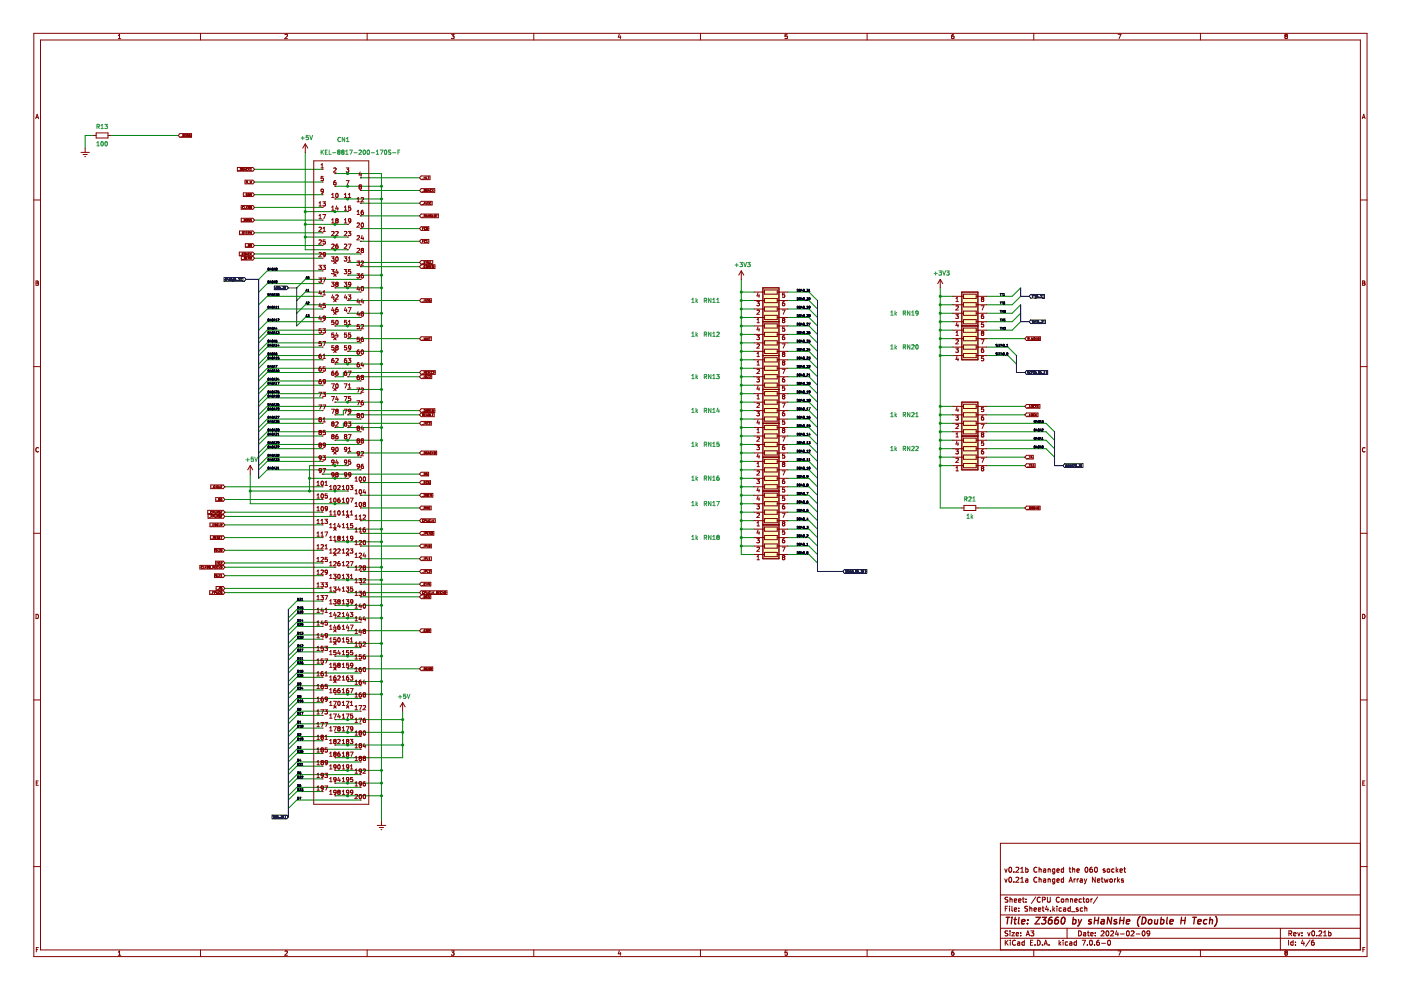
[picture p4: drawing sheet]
<svg xmlns="http://www.w3.org/2000/svg" width="297mm" height="210mm" viewBox="0 0 297 210" stroke-linecap="round" stroke-linejoin="round" font-family="sans-serif">
<g fill="none" stroke="#840000" stroke-width=".21">
<path d="M7.2 7.1h282.6v195.7h-282.6zM8.6 8.5h279.8v192.9h-279.8zM25.1 8.2h.5M25.1 7.5l.2-.2v.9M42.5 7.1v1.4M60.4 7.4l.4-.1 .1 .2-.5 .7h.5M77.8 7.1v1.4M95.7 7.3h.6l-.3 .3 .2 .1v.4h-.5M113.2 7.1v1.4M131.3 7.2l-.2 .7h.6M131.5 7.6v.6M148.5 7.1v1.4"/>
<path d="M166.9 7.3h-.4l-.1 .4h.5v.4h-.5M183.8 7.1v1.4M202.2 7.3l-.4 .2v.6h.4v-.4M202.2 7.7l-.3-.1-.1 .2M202.2 7.7h.1M219.2 7.1v1.4M237 7.3h.7l-.4 .9M254.5 7.1v1.4M272.4 7.4l.2-.1 .3 .1M272.4 7.5l.2 .2M272.4 7.4v.1M272.6 7.7l-.2 .1 .2 .4 .3-.2-.1-.3"/>
<path d="M272.6 7.7h.2M272.9 7.4v.1M272.9 7.5l-.1 .2M7.6 25.2l.3-1 .3 1M7.7 24.9h.4M288.8 25.2l.3-1 .3 1M288.9 24.9h.5M7.2 42.4h1.4M7.6 59.6l.5 .1-.2 .3 .3 .3-.2 .2h-.4zM288.4 42.4h1.4M7.2 77.7h1.4M7.6 60h.3"/>
<path d="M288.4 77.7h1.4M288.9 60h.3M289.2 60l.1-.3-.4-.1v.9l.4-.1M289.2 60l.2 .2v.2M289.4 60.4h-.1M8.2 95a.41 .41 0 0 0-.6 .4 .41 .41 0 0 0 .6 .3M289.4 95a.41 .41 0 0 0-.6 .4 .41 .41 0 0 0 .6 .3M7.2 113.1h1.4M288.4 113.1h1.4M7.6 130.2a.46 .46 0 0 1 .6 .5 .46 .46 0 0 1-.6 .5zM288.9 130.2a.46 .46 0 0 1 .5 .5 .46 .46 0 0 1-.5 .5zM7.2 148.4h1.4"/>
<path d="M288.4 148.4h1.4M7.7 166h.3M8.1 165.6h-.4v.9h.4M288.4 178.8h-76.3v22.6M288.9 166h.3M289.4 165.6h-.5v.9h.5M7.2 183.7h1.4M212.1 198.9h76.3M212.1 196.8h76.3M212.1 194h76.3M212.1 189.7h76.3M213 186.3l.3 .8 .2-.8"/>
<path d="M213 184.2l.3 .7 .2-.7M213.1 199.3v1.1M213.1 192.6h.4M213.3 199.8l.4 .6M213.6 192.1h-.5v1.1M213.7 197.4l-.6 .1a.44 .44 0 0 0 .5 .5v.4h-.5M213.7 190.3h-.6a.44 .44 0 0 0 .5 .6v.3h-.5M213.7 199.3l-.6 .7M214 186.1l.1-.1a.51 .51 0 0 1 .4 .5 .51 .51 0 0 1-.5 .5l-.1-.4zM214 184l.1-.1a.51 .51 0 0 1 .4 .5 .51 .51 0 0 1-.5 .5l-.1-.4zM214 192.1v.1M214 192.5v.7"/>
<path d="M214.1 190.2v1.1M214.1 197.4v.1M214.1 197.7v.7M214.1 190.7l.4-.1 .1 .7M214.2 199.3v.2M214.2 199.7v.7M214.5 197.7h.6l-.6 .7h.6M214.5 192.1v.9l.2 .2M214.9 187v.1M214.9 184.8v.1M215.1 192.8l.5-.1-.1-.2h-.3l-.1 .1v.6h.4M215.1 190.9l.5-.1-.1-.2h-.3l-.1 .1v.5h.4"/>
<path d="M215.3 199.5a.47 .47 0 0 0-.7 .4 .47 .47 0 0 0 .7 .4M215.4 184l.4-.1 .2 .3-.6 .7h.6M215.4 186.1l.4-.1 .2 .3-.6 .8h.6M215.5 198.1l.5-.1-.1-.2-.3-.1-.1 .2v.5h.4M215.8 199.8h.4v.6M216 190.9l.5-.1-.1-.2h-.3l-.1 .1v.5h.4M216 193.1v.1M216 192.5v.1M216.2 200l-.5 .2 .2 .2h.3M216.4 198.3v.1M216.4 197.8v.1M216.4 187.1h.6"/>
<path d="M216.4 184.2l.3-.3v1M216.4 186.3l.3-.3v1.1M216.4 184.9h.6M216.8 190.6h.4M216.9 190.2v.9l.3 .2M217.2 199.8l-.3-.1-.2 .2 .1 .5h.4M217.2 199.3v1.1M217.5 184.3l.3-.1 .2 .2-.1 .5h-.4M217.5 186.4h.4v.7M217.5 183.9v1M217.5 191.2v.1M217.5 190.6v.1"/>
<path d="M217.6 198.4l.3-1 .4 1M217.7 198.1h.5M217.9 192.2h-.6a.44 .44 0 0 0 .5 .6v.4h-.5M217.9 186.6l-.5 .2 .2 .3 .3-.1M218.3 192.6l.4-.1 .1 .7M218.3 192.1v1.1M218.5 199.9h.3M218.5 197.4h.7l-.4 .4 .3 .1v.4h-.6M219 199.3h-.5v1.1h.5M219.2 192.8l.5-.1v-.2h-.3l-.2 .1 .1 .6h.4M219.6 190.2l-.9 1.3M219.8 184a.47 .47 0 0 0-.6 .4 .47 .47 0 0 0 .6 .4"/>
<path d="M219.8 186.1a.47 .47 0 0 0-.6 .4 .47 .47 0 0 0 .6 .5M219.9 199.3a.54 .54 0 0 1 .7 .6 .54 .54 0 0 1-.7 .5zM220.1 192.8l.6-.1-.1-.2h-.3l-.2 .1 .1 .6h.4M220.3 186.4h.4l.1 .7M220.3 183.9v1M220.3 186v1.1M220.3 184.3h.4l.1 .6M220.6 190.3a.47 .47 0 0 0-.7 .5 .47 .47 0 0 0 .7 .4M221 192.5h.4M221 190.8l.5-.1 .1-.4-.6-.1v1.1M221.1 192.1v.9l.3 .2M221.3 186.4h.4v.7"/>
<path d="M221.3 184.3h.4v.6M221.7 186.6l-.5 .2 .2 .3 .3-.1M221.7 184.5l-.5 .2 .2 .2h.3M221.9 192.1l-.2 .7h.6M222.1 190.2v.9l.2 .2 .4-.2v-.9M222.2 192.5v.7M222.2 186.4h.4l.1 .7M222.2 184.3h.4l.1 .6M222.2 184.2v.7M222.2 186.3v.8M222.7 193.1v.1M223.2 192.1v1.1"/>
<path d="M223.3 192.8l.3 .4M223.6 192.5l-.4 .4M223.6 184.2v.9l-.2 .2-.2-.1M223.6 186.4l-.3-.1-.2 .2 .1 .5h.4M223.6 186.3v.9l-.2 .2h-.2M223.6 184.3l-.3-.1-.2 .2 .1 .5h.4M224.1 184.6l.5-.1-.1-.2-.3-.1-.1 .2v.5h.4M224.1 186.7l.5-.1-.1-.2-.3-.1-.1 .2v.5h.4M224.1 192.1v.1M224.1 192.5v.7M224.5 199.3v1.1M224.6 190.3a.47 .47 0 0 0-.7 .5 .47 .47 0 0 0 .7 .4"/>
<path d="M224.9 199.7l-.4 .4M225 190.7h.5l-.1 .5h-.4zM225 192.5h-.3l-.2 .2 .1 .5h.4M225.4 199.3v.2M225.4 199.7v.7M225.5 186.4l-.3-.1-.2 .2 .1 .5h.4M225.5 192.5h.4l.1 .7M225.5 184.3l-.3-.1-.2 .2 .1 .5h.4M225.5 183.9v1M225.5 186v1.1M226 192.7l-.6 .2 .2 .3h.4M226 190.7l.4-.1 .1 .7"/>
<path d="M226 190.6v.7M226.2 196.8v2.1M226.4 199.8l-.3-.1-.2 .2 .1 .5h.4M226.7 187.1l.3-1.1 .4 1.1M226.7 184.2h.4M226.8 186.7h.5M226.8 183.9v.9l.3 .1M226.8 199.8h.4l.1 .6M226.9 192.5h-.3l-.2 .2 .1 .5h.4M226.9 192.1v1.1M227 190.7l.4-.1v.7M227 190.6v.7"/>
<path d="M227.2 193.3h.8M227.3 200l-.5 .2 .1 .2h.4M227.4 184.3h.4l.1 .6M227.4 183.9v1M227.7 186.3v.8M227.9 190.9l.5-.1-.1-.2h-.3l-.1 .1v.5h.4M228 186.3l-.3 .2M228.2 199.8l-.3-.1-.2 .2 .1 .5h.4M228.2 199.3v1.1M228.3 184.6l.5-.1v-.2l-.3-.1-.2 .2 .1 .5h.4M228.4 186.3v.8M228.6 192.5h-.3l-.1 .1 .4 .3v.3h-.4"/>
<path d="M228.7 197.4a.54 .54 0 0 1 .6 .5 .54 .54 0 0 1-.6 .5zM228.7 186.3l-.3 .2M229 186.4h.4l.1 .7M229.3 190.6h-.3l-.2 .2 .1 .4h.4M229.4 199.3h.7l-.4 1.1M229.5 186.6l-.5 .2 .1 .3 .4-.1M229.5 192.5h-.3l-.2 .2 .1 .5h.4M229.6 190.6h.4M229.7 190.2v.9l.3 .2M229.7 197.8h.4l.1 .6M229.9 186.3l.2 .8M230 192.6l.4-.1v.7"/>
<path d="M230 192.1v1.1M230.1 184l.2-.1a.51 .51 0 0 1 .4 .5 .51 .51 0 0 1-.5 .5l-.2-.4zM230.1 187.1l-.2 .3M230.2 198l-.5 .2 .1 .2h.4M230.3 190.7h.5l-.1 .5h-.4zM230.4 186.3l-.3 .8M230.5 197.7h.5M230.7 197.4v.9l.3 .1M231.1 199.5l.2-.2a.51 .51 0 0 1 .3 .6 .51 .51 0 0 1-.4 .5l-.2-.4zM231.3 198.1l.5-.1-.1-.2-.3-.1-.1 .2v.5h.4M231.3 190.6v.7M231.6 183.9l-.5 .2v.6l.2 .2 .3-.1v-.5h-.3l-.2 .2"/>
<path d="M231.6 190.6l-.3 .2M232.2 184l.1-.1a.51 .51 0 0 1 .4 .5 .51 .51 0 0 1-.5 .5l-.1-.4zM232.2 198.3v.1M232.2 197.8v.1M232.2 186v1.1l-.6-1.1v1.1M232.7 186.7l.5-.1-.1-.2-.3-.1-.1 .2v.5h.4M232.7 190.2l-.9 1.3M233 199.3l-.4 .3-.1 .6 .2 .2 .4-.1-.1-.5h-.3l-.2 .2M233.5 197.5l.4-.1 .2 .3-.7 .7h.7M233.5 186.3h.4M233.6 186v.9l.3 .2M233.9 184.4l.4 .3-.1 .2h-.3"/>
<path d="M233.9 184.4h.1M234.1 186.3l.2 .8 .2-.6 .2 .6 .2-.8M234.3 184.3l-.3-.1-.1 .2M234.6 197.5l.1-.1a.51 .51 0 0 1 .4 .5 .51 .51 0 0 1-.5 .5l-.1-.4zM234.8 184.3h.4v.6l-.4-.1zM234.9 199.5l.2-.2a.51 .51 0 0 1 .4 .6 .51 .51 0 0 1-.5 .5l-.2-.4zM235.3 186.4h.5l-.1 .6h-.4zM235.5 197.5l.4-.1 .2 .3-.7 .7h.7M236.2 184.3l-.3-.1-.2 .2 .1 .5h.4M236.3 186.3v.8M236.6 186.3l-.3 .2M236.7 183.9v1"/>
<path d="M236.8 197.3l-.3 .8h.7M236.8 184.5l.3 .4M237 186v1.1M237 197.7v.7M237.1 186.6l.3 .5M237.1 184.2l-.4 .4M237.4 186.3l-.4 .4M237.5 184.6l.5-.1-.1-.2-.3-.1-.1 .2v.5h.4M237.6 198h.8M237.8 186.5l.4 .4-.1 .2-.3-.1M237.8 186.5h.1M238.2 186.4l-.3-.1-.1 .2"/>
<path d="M238.3 184.2h.4M238.4 183.9v.9l.3 .1M238.9 197.5l.2-.1a.51 .51 0 0 1 .4 .5 .51 .51 0 0 1-.5 .5l-.2-.4zM239.8 197.5l.4-.1 .2 .3-.6 .7h.6M240.9 198h.8M242.3 197.5l.1-.1a.51 .51 0 0 1 .4 .5 .51 .51 0 0 1-.5 .5l-.1-.4zM243.8 197.8l-.2 .2h-.3l-.1-.5 .4-.1 .2 .2-.1 .6-.4 .2M271.5 196.8v4.6M273.2 199.3v1.1M273.3 197.9h.5v-.4l-.5-.1v1M273.5 197.9l.4 .5M274.2 199.8l-.3-.1-.2 .2 .1 .5h.4"/>
<path d="M274.2 199.3v1.1M274.3 198.1l.5-.1-.1-.2-.3-.1-.1 .2v.5h.4M274.7 199.8v.1M275.1 197.7l.3 .7 .2-.7M276 198.3v.1M276 197.8v.1M276.2 199.3l-.3 .8h.7M276.4 199.7v.7M277.3 197.7l.2 .7 .3-.7M277.7 199.3l-.9 1.4M278.2 197.5l.2-.1a.51 .51 0 0 1 .3 .5 .51 .51 0 0 1-.4 .5l-.2-.4zM278.6 199.3l-.5 .3-.1 .6 .2 .2 .4-.1v-.5h-.4l-.2 .2"/>
<path d="M279.2 198.3v.1M279.6 197.5l.4-.1 .2 .3-.6 .7h.6M280.6 198.4h.6M280.6 197.7l.3-.3v1M281.7 197.8l.3-.1 .2 .2-.1 .5h-.4M281.7 197.4v1M288.4 183.7h1.4M7.7 201.3h.3M8.1 200.9h-.4v.9M25.1 201.9l.2-.3v.9M25.1 202.5h.5M42.5 201.4v1.4"/>
<path d="M60.4 201.7l.4-.1 .1 .3-.5 .6h.5M77.8 201.4v1.4M95.7 201.6h.6l-.3 .4 .2 .1v.3h-.5M113.2 201.4v1.4M131.3 201.6l-.2 .6h.6M131.5 201.9v.6M148.5 201.4v1.4M166.9 201.6h-.4l-.1 .5 .5-.1v.4h-.5M183.8 201.4v1.4M202.2 201.6l-.4 .2v.6l.1 .1 .3-.1v-.4h-.3l-.1 .1M219.2 201.4v1.4M219.4 200.3v.1"/>
<path d="M221 200.3v.1M221.4 200.4l.3-1.1 .4 1.1M221.5 200.1h.5M222.4 200.3v.1M224.6 200l.3 .4M230.5 200.3v.1M232.1 200.3v.1M233.6 200h.8M237 201.6h.7l-.4 .9M254.5 201.4v1.4M272.6 202l-.2-.2 .2-.2 .3 .2-.1 .2M272.6 202l-.2 .2 .2 .3 .3-.1-.1-.4"/>
<path d="M272.6 202h.2M274.7 200.3v.1M289 201.3h.3M289.4 200.9h-.4v.9"/>
</g>
<g fill="none" stroke="#840000" stroke-width=".28">
<path d="M213.3 194.5h.8M213.7 194.5l-.2 1.4M214.5 195l-.1 .9M214.6 194.5v.1M215 195h.5M215.3 194.5l-.2 1.2 .3 .2M216.1 194.5l-.2 1.2 .2 .2M216.6 195.4l.7-.1v-.3h-.6l-.1 .7 .2 .2 .4-.1M217.9 195.8l-.1 .1M217.9 195v.2M219.6 194.5h1l-1.2 1.4h1M221 194.5h.8l-.5 .5 .4 .2-.1 .6-.2 .1-.6-.1"/>
<path d="M223.1 194.5l-.5 .1-.2 .2-.2 .8 .3 .3 .5-.1 .1-.5-.1-.2-.4-.1-.3 .3M224.4 194.5l-.4 .1-.2 .2-.2 .8 .2 .3 .5-.1 .1-.5-.1-.2-.4-.1-.3 .3M225.2 194.6l.3-.1a.84 .84 0 0 1-.3 1.4l-.2-.5zM227.5 195h.4l.2 .2-.2 .6h-.5M227.6 194.5l-.2 1.4M228.7 195l.2 .9M228.9 195.9l-.4 .5M229.3 195l-.4 .9M231.4 195h-.3l-.3 .2 .5 .3v.3h-.5M232.1 195.2h.8M232.1 194.5l-.1 1.4M233 194.5l-.2 1.4"/>
<path d="M233.6 195h.5v.9M234.1 195.3l-.4 .1-.3 .2 .2 .3 .5-.1M235.7 194.5l-.2 1.4-.6-1.4-.2 1.4M236.8 195h-.3l-.3 .2 .5 .3v.3h-.6M237.4 195.2h.9M237.5 194.5l-.1 1.4M238.3 194.5l-.1 1.4M238.8 195.4l.7-.1v-.3h-.6l-.1 .7 .2 .2 .4-.1M241.7 194.3a1.66 1.66 0 0 0-.2 2.1M242.2 194.5a.71 .71 0 0 1 .8 .6 .71 .71 0 0 1-.6 .8h-.3zM243.6 195.1l.2-.1 .4 .1v.5l-.2 .2-.3 .1-.2-.1zM244.9 195l-.1 .8 .4 .1 .2-.1"/>
<path d="M245.5 195l-.1 .9M246.1 195h.5l.2 .2-.2 .6h-.6M246.2 194.5l-.2 1.4M247.5 194.5l-.2 1.2 .2 .2M248 195.4l.7-.1v-.3h-.5l-.2 .7 .2 .2 .4-.1M250.4 195.2h.8M250.5 194.5l-.2 1.4M251.3 194.5l-.2 1.4M252.9 194.5h.8M253.3 194.5l-.2 1.4M254 195.4l.7-.1-.1-.3h-.5l-.2 .7 .2 .2 .4-.1M255.9 195h-.5l-.2 .6 .2 .3 .4-.1"/>
<path d="M256.5 195.1l.2-.1h.3v.9M256.6 194.5l-.2 1.4M257.7 194.3a1.64 1.64 0 0 1-.2 2.1"/>
</g>
<path d="M203.9 61.9h3.4v7.2h-3.4z" fill-rule="evenodd" fill="#ffffc2"/>
<path d="M203.9 61.9h3.4v7.2h-3.4z" fill="none" stroke="#840000" stroke-width=".21"/>
<path d="M203.9 69.1h3.4v7.2h-3.4z" fill-rule="evenodd" fill="#ffffc2"/>
<path d="M203.9 69.1h3.4v7.2h-3.4z" fill="none" stroke="#840000" stroke-width=".21"/>
<path d="M203.9 92.4h3.4v7.2h-3.4z" fill-rule="evenodd" fill="#ffffc2"/>
<path d="M203.9 92.4h3.4v7.2h-3.4z" fill="none" stroke="#840000" stroke-width=".21"/>
<path d="M203.9 85.3h3.4v7.1h-3.4z" fill-rule="evenodd" fill="#ffffc2"/>
<path d="M203.9 85.3h3.4v7.1h-3.4z" fill="none" stroke="#840000" stroke-width=".21"/>
<path d="M161.7 104.1h3.5v7.2h-3.5z" fill-rule="evenodd" fill="#ffffc2"/>
<path d="M161.7 104.1h3.5v7.2h-3.5z" fill="none" stroke="#840000" stroke-width=".21"/>
<path d="M161.7 111.3h3.5v7.2h-3.5z" fill-rule="evenodd" fill="#ffffc2"/>
<path d="M161.7 111.3h3.5v7.2h-3.5z" fill="none" stroke="#840000" stroke-width=".21"/>
<path d="M161.7 96.9h3.5v7.2h-3.5z" fill-rule="evenodd" fill="#ffffc2"/>
<path d="M161.7 96.9h3.5v7.2h-3.5z" fill="none" stroke="#840000" stroke-width=".21"/>
<path d="M161.7 89.7h3.5v7.2h-3.5z" fill-rule="evenodd" fill="#ffffc2"/>
<path d="M161.7 89.7h3.5v7.2h-3.5z" fill="none" stroke="#840000" stroke-width=".21"/>
<path d="M161.7 61h3.5v7.2h-3.5z" fill-rule="evenodd" fill="#ffffc2"/>
<path d="M161.7 61h3.5v7.2h-3.5z" fill="none" stroke="#840000" stroke-width=".21"/>
<path d="M161.7 68.2h3.5v7.2h-3.5z" fill-rule="evenodd" fill="#ffffc2"/>
<path d="M161.7 68.2h3.5v7.2h-3.5z" fill="none" stroke="#840000" stroke-width=".21"/>
<path d="M161.7 82.6h3.5v7.1h-3.5z" fill-rule="evenodd" fill="#ffffc2"/>
<path d="M161.7 82.6h3.5v7.1h-3.5z" fill="none" stroke="#840000" stroke-width=".21"/>
<path d="M161.7 75.4h3.5v7.2h-3.5z" fill-rule="evenodd" fill="#ffffc2"/>
<g fill="none" stroke="#840000" stroke-width=".21">
<path d="M17.2 32.3h1.8M17.6 32.8h.9M18 33.2h.1M18.1 31.4v.9M19.8 28.7h.6M20.4 28.2h2.5v1.1h-2.5zM22.9 28.7h.5M38.1 28.3h2.5v.8h-2.5l-.3-.4zM38.3 29h.4M38.8 28.7h.1M38.9 28.7l.1 .1M39 28.7h-.1"/>
<path d="M39 28.7l-.2-.2v.5h.1M39 28.9l-.1 .1M39 28.7h.1M39 28.8h.1M39 28.9h.1M39 28.8v.1M39.3 28.9v.1M39.3 28.5v.4M39.3 28.5l.2 .2v.2l-.2 .1M39.3 28.5h.1M39.7 28.9l.1 .1M39.7 28.7h.1"/>
<path d="M39.7 28.7l.2 .2M39.9 28.9l-.1 .1M39.9 28.9h.1M39.9 28.5h-.2v.2M40.1 28.9l.2 .1M40.1 28.7h.1M40.1 28.7l.2 .2M40.3 28.9v.1M40.3 28.9h.1M40.3 28.5h-.2v.2M50.3 35.5h3.3l.4 .4-.4 .4h-3.3zM50.5 36.2h.3"/>
<path d="M51.1 35.7h-.1v.4h.1M51.1 35.7h.1M51.2 35.7v.4M51.2 36.1h-.1M51.4 35.7l.2 .2M51.4 35.7h.2M51.4 35.7h.1M51.6 35.9h.1M51.6 35.9v.2h-.2M51.8 36.1l.1-.4 .2 .4M51.8 36h.2M52 38.2h1.6l.4 .4-.4 .4h-1.6z"/>
<path d="M52.2 36.1h.1M52.2 35.7v.4M52.3 36.1h.1M52.3 35.7h-.1M52.3 35.7h.1M52.3 38.6l.2 .2M52.4 35.7h.1M52.5 36.1h-.1M52.5 35.7h.1M52.5 38.6h-.3M52.5 36.1h.1M52.5 38.6v-.2h-.3v.4"/>
<path d="M52.5 38.6h.1M52.6 38.9h.3M52.7 35.7v.4M52.7 35.9l.2 .2M52.9 35.7l-.2 .2M53 38.4l.1 .4 .1-.3 .1 .3 .1-.4M53.1 36.1h.2M53.1 35.8l.1-.1v.4M64.7 30.5l-.5 .9M64.7 30.5v1.8M64.7 30.5l.6 .9M66.5 34.1h11.7v136.4h-11.7z"/>
<path d="M68.1 35.6h.5M68.1 35l.2-.3v.9M68.3 35.9h.1M68.3 38.6h.1M68.5 37.4h-.4v.4h.4v.4h-.4M70.8 35.7l.3-.1 .2 .3-.6 .6h.6M71 36.8h.1M71 39.5h.1M71.2 38.3l-.4 .2v.5l.1 .2 .3-.1v-.4l-.3-.1-.1 .2M73.4 35.6h.6l-.3 .3 .2 .1v.4h-.5M73.4 38.3h.6l-.4 .9M73.7 36.8h.1"/>
<path d="M73.7 39.5h.1M76.1 39.4h.1M76.1 39.4l.2-.2 .3 .2M76.1 39.4l.2 .2M76.3 39.6l-.2 .2 .2 .3 .3-.2-.1-.3M76.3 39.6h.2M76.3 36.5l-.2 .6h.6M76.4 37.7h.1M76.6 36.8v.6M76.6 39.4h.1M76.6 39.4l-.1 .2M89.3 37.3h1.9v.8h-1.9l-.3-.4z"/>
<path d="M89.3 40h2.9v.8h-2.9l-.3-.4zM89.5 38h.3M89.9 37.5v.4M89.9 37.7h.3M90.2 37.5v.4M90.4 37.5v.4h.2M90.7 37.5h.3M90.8 37.5v.4M50.7 53.5h2.9l.4 .3-.4 .4h-2.9zM50.8 49h2.8l.4 .4-.4 .4h-2.8zM50.9 54.1h.4M51 49.6h.3"/>
<path d="M51.1 43.6h2.5l.4 .4-.4 .4h-2.5zM51.1 46.3h2.5l.4 .4-.4 .4h-2.5zM51.2 54.4h2.4l.4 .3-.4 .4h-2.4zM51.3 46.9h.4M51.3 55h.4M51.4 49.2l.2 .2M51.4 49.2h.1M51.4 49.2h.2M51.6 49.4h.1M51.6 43.8l-.2 .2 .2 .2M51.6 44.2h.1M51.6 43.8h.1"/>
<path d="M51.6 40.9h2l.4 .4-.4 .4h-2zM51.6 49.4v.2h-.2M51.6 53.7h-.2l-.1 .1 .1 .3 .2-.1M51.7 43.8h.1M51.7 44.2h-.1M51.8 46.7h.1M51.8 49.1h.2M51.8 41.6h.3M51.8 54.7h.1M51.8 53.8l.2 .1M51.9 43.8v.4h.2M51.9 49.1v.5"/>
<path d="M51.9 46.7l.1-.2h-.2v.4h.2M51.9 46.7h.1M52 46.7h.1M52 54.7h-.1M52 46.7v.2M52 54.6l-.2-.1v.5l.2-.1-.1-.2M52 54.6h.1M52 54.7h.1M52 46.9h.1M52 51.7h1.6l.4 .4-.4 .3h-1.6zM52 53.9v.2M52 54.1h.1"/>
<path d="M52 54.6v.1M52 53.7v.1M52 53.7l-.2-.1v.5h.2M52 53.8h.1M52.2 49.4h.1M52.2 54.1l.1-.5 .2 .5M52.2 41.2l.2 .1M52.2 52.3h.3M52.2 41.1v.1M52.2 43.8v.4M52.2 54.7h.2M52.2 54h.3"/>
<path d="M52.2 41.1h.1M52.3 41.1h-.1M52.3 41.1h.2M52.3 44l.2 .2M52.4 49.1h-.2v.5h.2M52.4 41.3h.1M52.4 41.3v.2h-.2M52.5 54.5h-.3v.5h.3M52.5 43.8l-.3 .2M52.6 52.1h.3M52.6 41.3h.2M52.7 46.9h.2"/>
<path d="M52.7 43.8v.2M52.7 46.5v.1M52.7 46.6h.1M52.7 44h.1M52.7 49.4l.1 .2M52.7 46.5h.2M52.7 46.6l.2 .1M52.7 46.5h.1M52.7 43.8h.2M52.7 43.8h.1M52.7 44h.2M52.8 54.8l.1 .2"/>
<path d="M52.8 53.6l-.2 .2 .2 .3M52.8 54.1h.1M52.8 53.6h.1M52.8 49.2l-.2-.1v.5M52.8 49.2h.1M52.8 49.4h-.2M52.8 41.3h.1M52.8 53.6l.1 .1M52.8 49.2v.1M52.8 49.3v.1M52.9 41.2l-.3-.1v.4h.3M52.9 41.2l-.1 .1"/>
<path d="M52.9 43.8h.1M52.9 51.9l-.3-.1v.5h.3v-.2M52.9 51.9v.1M52.9 54.6l-.3-.1v.5M52.9 52h-.1M52.9 54.7l-.3 .1M52.9 54.6h.1M52.9 54.1h-.1M52.9 41.3v.1M52.9 43.8v.2M52.9 46.9h.1M52.9 46.7v.1"/>
<path d="M52.9 44h.1M52.9 41.4h.1M52.9 54.6v.1M52.9 54v.1M52.9 54.7h.1M52.9 41.4v.1M52.9 46.8v.1M52.9 44l-.2 .2M53 49.6v-.5l.2 .4 .1-.4v.5M53.1 53.6v.5M53.1 46.9h.2M53.1 46.5v.1"/>
<path d="M53.1 46.6h.1M53.1 46.5h.2M53.1 46.6l.2 .1M53.1 46.5h.1M53.2 53.8l.1 .3M53.2 52.1l.1 .2M53.2 43.8l-.1 .1 .1 .3M53.2 54.8l.1 .2M53.2 44.2h.1M53.2 43.8h.1M53.2 41.3l.1 .2M53.2 43.8l.1 .1-.1 .3"/>
<path d="M53.3 52.1h-.2M53.3 46.7v.1M53.3 46.9h.1M53.3 52v-.1l-.2-.1v.5M53.3 41.1h-.2v.4M53.3 54.6l-.2-.1v.5M53.3 52v.1M53.3 54.7l-.2 .1M53.3 54.6h.1M53.3 41.3h-.2M53.3 41.1v.1M53.3 41.2h.1"/>
<path d="M53.3 46.8v.1M53.3 54.6v.1M53.3 53.6l-.2 .3M53.3 54.7h.1M53.3 41.2v.1M67.6 58.9h.5l-.3 .4 .3 .1v.4h-.5M67.6 56.2h.5l-.3 .4 .3 .1v.4h-.5M67.6 48.3l.4-.1 .1 .2-.5 .7h.5M67.6 45.7l.3-.2v.9M67.6 50.9h.4l.1 .2-.5 .7h.5M67.6 43.7h.5M67.6 43l.3-.2v.9"/>
<path d="M67.6 46.4h.5M67.6 53.6h.4l.1 .2-.5 .7h.5M68.3 44h.1M68.3 46.7h.1M68.3 49.4h.1M68.3 52.1h.1M68.3 54.7h.1M68.3 57.4h.1M68.3 41.3h.1M68.4 56.2h.6l-.3 .4 .3 .1v.4h-.6M68.4 42.8h.6l-.3 .3 .3 .1v.4h-.6M68.4 45.5h.6l-.3 .9"/>
<path d="M68.4 58.9h.6l-.3 .9M68.5 49.1h.5M68.5 48.4l.2-.2v.9M68.6 40.5l-.2 .1h-.3v-.4l.3-.1 .2 .2-.1 .5-.4 .2M69 50.9h-.5v.4l.4-.1 .1 .5h-.5M69 53.9l-.2 .2h-.2l-.1-.5h.3l.2 .1v.5l-.4 .3M70.3 59.8h.5l-.3 .4 .3 .1v.3h-.5M70.3 57.1h.5l-.3 .4 .3 .1v.4h-.5M70.3 54.5h.5l-.3 .3 .3 .1v.4h-.5M70.3 41.9h.5M70.3 41.2l.3-.2v.9M70.3 43.9l.3-.2v.9"/>
<path d="M70.3 46.6l.3-.2v.9M70.3 44.6h.5M70.3 47.3h.5M70.3 49.2l.4-.1 .1 .2-.5 .7h.5M70.3 51.8h.4l.1 .2-.5 .7h.5M70.7 55.4l.6 .5M70.7 58.1l.6 .5M71 42.2h.1M71 44.9h.1M71 47.6h.1M71 50.3h.1M71 53h.1"/>
<path d="M71 55.6h.1M71 58.3h.1M71.2 49.2l.3-.1 .2 .2-.6 .7h.6M71.2 46.7v-.2l.3-.1 .2 .1-.2 .3M71.2 46.7h.1M71.3 46.7v.1M71.3 41.1l.1-.1a.44 .44 0 0 1 .3 .5 .44 .44 0 0 1-.4 .3l-.1-.3zM71.3 54.5h.1a.44 .44 0 0 1 .3 .4 .44 .44 0 0 1-.4 .4l-.1-.3zM71.3 58.1l-.6 .5M71.3 55.4l-.6 .5M71.3 46.8l-.1 .1 .1 .4 .4-.2-.2-.3M71.3 46.8h.2"/>
<path d="M71.4 43.6l-.2 .7h.5M71.4 57.1l-.2 .6h.5M71.6 44v.6M71.6 57.4v.6M71.6 51.8l-.4 .2v.5l.1 .2 .3-.1v-.5h-.3l-.1 .2M73 57.1h.5l-.3 .4 .3 .1v.4h-.5M73 54.5h.5l-.3 .3h.2M73 59.8h.5l-.3 .4 .3 .1v.3h-.5M73 55.3h.4M73 41.2l.3-.2v.9M73 41.9h.5M73 43.9l.3-.2v.9"/>
<path d="M73 46.6l.3-.2v.9M73 44.6h.5M73 47.3h.5M73 51.8h.4l.1 .2-.5 .7h.5M73.1 49.1h.3M73.1 49.1l-.1 .1M73.4 49.1l.1 .1M73.4 54.8l.1 .1M73.5 54.9v.4M73.5 49.2v.3l-.5 .5h.5M73.5 55.3h-.1M73.7 42.2h.1"/>
<path d="M73.7 44.9h.1M73.7 47.6h.1M73.7 50.3h.1M73.7 53h.1M73.7 55.6h.1M73.7 58.3h.1M73.8 49.1h.6l-.3 .3 .2 .1v.4h-.5M73.8 51.8h.6l-.4 .9M73.9 41.9h.5M73.9 41.2l.2-.2v.9M73.9 54.7l.2-.2v.8M73.9 55.3h.5"/>
<path d="M74.3 57.1h-.4v.5l.4-.1v.5h-.4M74.3 43.7h-.4v.4h.4v.4h-.4M74.4 46.8l-.2 .1h-.2l-.1-.4 .3-.1 .2 .1-.1 .6-.3 .2M75.7 55.3h.5l-.3 .4 .3 .1v.4h-.5M75.7 58h.5l-.3 .4 .3 .1v.4h-.5M75.7 56.2h.1M75.7 42.8h.5M75.7 42.1l.3-.2v.9M75.7 44.8l.3-.2v.9M75.7 45.5h.5M75.7 47.4l.3-.1 .2 .2-.5 .7h.5M75.7 50.1l.3-.1 .2 .2-.5 .7h.5"/>
<path d="M75.7 52.7h.3l.2 .2-.5 .7h.5M76.4 40.4h.1M76.4 43.1h.1M76.4 45.8h.1M76.4 48.5h.1M76.4 51.2h.1M76.4 53.8h.1M76.4 56.5h.1M76.4 59.2h.1M76.6 52.9l.1 .1M76.6 52.8v.1M76.6 42l.3-.1 .2 .2-.6 .7h.6"/>
<path d="M76.6 55.4l.3-.1 .2 .3-.6 .6h.6M76.6 52.8l.1-.1 .4 .1M76.6 47.4l.2-.1a.44 .44 0 0 1 .3 .4 .44 .44 0 0 1-.4 .4l-.1-.3zM76.7 53l-.1 .2 .1 .4 .3-.1v-.4M76.7 53h.2M76.8 49.9l-.2 .7h.5M76.9 53l.1 .1M77 58l-.4 .3v.5l.1 .1h.3v-.5h-.3l-.1 .2M77 50.3v.6M77 44.6l-.4 .2v.5l.1 .2 .3-.1v-.4l-.3-.1-.1 .2M77 53.1h.1M77.1 52.9l-.2 .1"/>
<path d="M77.1 52.8v.1M89.3 50.8h1.6v.8h-1.6l-.3-.4zM89.3 48.1h1.6v.8h-1.6l-.3-.4zM89.3 45.4h3.6v.8h-3.6l-.3-.4zM89.3 42.7h2.3v.8h-2.3l-.3-.4zM89.3 55.3h2.4v.7h-2.4l-.3-.4zM89.3 56.1h2.9v.8h-2.9l-.3-.4zM89.5 40.7h.3M89.5 46h.3M89.5 43.4h.3M89.5 55.9h.3M89.5 56.8h.3"/>
<path d="M89.6 51.2h.1M89.6 48.5h.1M89.8 48.3h-.2v.4M89.8 50.9h-.2v.5M89.9 43.3l.1-.4 .2 .4M89.9 43.2h.2M89.9 40.4h.2M89.9 55.6h.2M90 45.8l.2 .2M90.1 40.4l.1 .2M90.1 45.6h-.2v.4M90.1 55.4h-.2v.5h.2"/>
<path d="M90.1 45.6h.1M90.2 40.3l-.3-.1v.4h.2M90.2 40.3h.1M90.2 45.6l-.1 .2h-.2M90.2 40.6h-.1M90.2 40.3l-.1 .1M90.2 56.3h-.2l-.1 .3 .1 .2 .2-.1M90.2 56.3v.1M90.2 48.3l-.3 .1 .1 .3h.2M90.2 48.3h.1M90.2 51h-.2l-.1 .1 .1 .3h.2M90.2 51.3v.1"/>
<path d="M90.2 48.7h.1M90.2 42.9l.2 .4 .1-.4M90.3 46l.2-.4 .1 .4M90.3 55.9v-.5l.2 .4 .1-.4v.5M90.4 45.9h.2M90.4 56.5h.1M90.4 51.4h.3M90.4 51.1l.1-.2v.5M90.6 40.2l-.2 .1v.3h.2l-.1-.2M90.6 56.3h-.2v.5l.2-.1-.1-.2M90.6 40.2h.1M90.6 56.3v.1"/>
<path d="M90.6 56.5h-.1M90.6 48.3l-.2 .1v.3h.2M90.6 48.3h.1M90.6 56.4v.1M90.6 56.5h.1M90.6 48.3v.4M90.6 48.7h.1M90.7 43.1h.1M90.8 40.6l.1-.4 .2 .4M90.8 46v-.4l.1 .3 .2-.3v.4M90.8 40.5h.2M90.8 55.4v.4"/>
<path d="M90.8 55.8h.1M90.9 55.8v.1M90.9 55.9h.1M90.9 42.9h-.2v.4h.2M90.9 56.6l.2 .2M91 56.3h-.2v.5M91 56.3l.1 .1M91.1 56.4v.1M91.1 56.5l-.3 .1M91.1 56.5h.1M91.1 55.4v.4l-.2 .1M91.3 45.7h.1"/>
<path d="M91.3 45.6v.1M91.3 56.5h.1M91.3 45.6h.2M91.3 45.7l.2 .2M91.3 45.6h.1M91.3 55.4v.5h.2M91.4 42.9h-.2l-.1 .2 .1 .2h.2M91.5 40.2h-.2l-.1 .2 .1 .2h.2M91.5 56.3h-.2v.5h.2M91.5 45.9l-.3 .1M91.5 45.9h.1M91.7 40.2v.4"/>
<path d="M91.7 45.6v.4h.2M91.7 40.4l.2 .2M91.7 56.7l.3 .1M91.9 40.2l-.2 .2M92.1 46h.1M92.1 45.6v.4M92.1 45.6l.2 .1v.2l-.2 .1M92.1 45.6h.1M92.5 45.6h.2M92.6 45.6v.4M157.2 57.4l-.6 .9M157.2 57.4v1.8"/>
<path d="M157.2 57.4l.5 .9M199.3 59.2l-.5 .9M199.3 59.2v1.8M199.3 59.2l.6 .9M67.8 61.6l-.2 .6h.6M67.8 64.3l-.2 .6h.6M67.8 67l-.2 .6h.6M68.1 77.8l-.4 .2-.1 .5 .2 .2 .3-.1v-.4l-.3-.1-.2 .2M68.1 75.1l-.4 .2-.1 .5 .2 .2 .3-.1v-.4l-.3-.1-.2 .2M68.1 61.9v.6M68.1 64.6v.6M68.1 67.3v.6"/>
<path d="M68.1 69.7h-.4l-.1 .4h.5v.4h-.5M68.1 72.4h-.4l-.1 .4h.5v.4h-.5M68.3 60.1h.1M68.3 62.8h.1M68.3 65.5h.1M68.3 68.2h.1M68.3 70.9h.1M68.3 73.6h.1M68.3 76.3h.1M68.3 79h.1M68.4 69.7h.6l-.3 .4h.3v.4h-.6M68.4 72.4h.6l-.3 .9"/>
<path d="M68.5 61.9l.2-.3v.9M68.5 75.4l.2-.3v.9M68.5 62.5h.5M68.5 76h.5M68.8 67.9h-.2M68.9 67.8l-.1 .1M69 64.3h-.5v.5l.4-.1 .1 .4h-.5M69 77.8h-.5v.4h.4l.1 .4h-.5M69 67.4l-.2 .2-.2-.1-.1-.4 .3-.1 .2 .2-.1 .6M70.5 62.5l-.2 .6h.6M70.5 65.2l-.2 .6h.6M70.7 66.1l.6 .6"/>
<path d="M70.7 71.5l.6 .6M70.7 74.2l.6 .6M70.7 76l-.3 .2-.1 .5 .2 .2 .3-.1-.1-.4-.2-.1-.2 .2M70.7 78.7l-.3 .2-.1 .5 .2 .2 .3-.1-.1-.4-.2-.1-.2 .2M70.7 62.8v.6l.6 .6M70.7 65.5v.6M70.8 67.9h-.4l-.1 .4h.4l.1 .4h-.5M70.8 70.6h-.4l-.1 .4h.4l.1 .4h-.5M70.8 73.3h-.4l-.1 .4h.4l.1 .4h-.5M71 61h.1M71 63.7h.1M71 66.4h.1"/>
<path d="M71 69.1h.1M71 71.8h.1M71 74.5h.1M71 77.2h.1M71 79.9h.1M71.2 76.1l.3-.1 .2 .2-.6 .7h.6M71.2 62.6l.3-.1 .2 .3-.6 .6h.6M71.2 60.1v-.2l.3-.1 .2 .2-.2 .2M71.2 60.1l.1 .1M71.2 73.6v-.2l.3-.1 .2 .2-.2 .2M71.2 73.6h.1M71.3 68l.1-.1a.44 .44 0 0 1 .3 .5 .44 .44 0 0 1-.4 .4l-.1-.3z"/>
<path d="M71.3 60.2h.1M71.3 73.6v.1M71.3 63.5l-.6 .5M71.3 66.1l-.6 .6M71.3 71.5l-.6 .6M71.3 74.2l-.6 .6M71.3 60.2l-.1 .2 .1 .3 .4-.1-.2-.4M71.3 73.7l-.1 .2 .1 .3 .4-.2-.2-.3M71.3 60.2h.2M71.3 73.7h.2M71.4 70.6l-.2 .6h.5M71.6 65.2l-.4 .2v.5l.1 .2 .3-.1v-.4h-.3l-.1 .1"/>
<path d="M71.6 78.7l-.4 .2v.5l.1 .2 .3-.1v-.4l-.3-.1-.1 .2M71.6 70.9v.6M73 68.7l.1 .1M73.1 68.3h.3M73.1 68.8h.3M73.1 68.3h-.1M73.2 62.5l-.2 .6h.6M73.2 65.2l-.2 .6h.6M73.4 76l-.3 .2-.1 .5 .2 .2 .3-.1-.1-.4-.2-.1-.2 .2M73.4 78.7l-.3 .2-.1 .5 .2 .2 .3-.1-.1-.4-.2-.1-.2 .2M73.4 62.8v.6M73.4 65.5v.6"/>
<path d="M73.4 68.3h.1M73.5 73.3h-.4l-.1 .4h.4l.1 .4h-.5M73.5 70.6h-.4l-.1 .4h.4l.1 .4h-.5M73.5 68.3v.4M73.5 67.9h-.4l-.1 .4M73.5 68.7l-.1 .1M73.7 61h.1M73.7 63.7h.1M73.7 66.4h.1M73.7 69.1h.1M73.7 71.8h.1M73.7 74.5h.1"/>
<path d="M73.7 77.2h.1M73.7 79.9h.1M73.8 62.5h.6l-.3 .4 .2 .1v.3h-.5M73.8 76h.6l-.3 .3 .2 .1v.4h-.5M73.8 65.2h.6l-.4 .9M73.8 78.7h.6l-.4 .9M73.9 68.2l.2-.3v.9M73.9 68.8h.5M74.3 70.6h-.4v.4h.4v.4h-.4M74.4 60.2l-.2 .2h-.2l-.1-.5 .3-.1 .2 .2-.1 .5-.3 .2M74.4 73.7l-.2 .2-.2-.1-.1-.4 .3-.1 .2 .2-.1 .5-.3 .2M75.9 60.7l-.2 .6h.6"/>
<path d="M75.9 63.4l-.2 .6h.6M75.9 66.1l-.2 .6h.6M76.1 76.9l-.3 .2-.1 .5 .2 .2 .3-.1-.1-.4-.2-.1-.2 .2M76.1 79.6l-.3 .2-.1 .5 .2 .2 .3-.1-.1-.4-.2-.1-.2 .2M76.1 61v.6M76.1 63.7v.6M76.1 66.4v.6M76.1 74.2l-.3 .2-.1 .5 .2 .2 .3-.1-.1-.4-.2-.1-.2 .2M76.2 68.8h-.4l-.1 .4h.4l.1 .4h-.5M76.2 71.5h-.4l-.1 .4h.4l.1 .4h-.5M76.4 61.9h.1M76.4 64.6h.1"/>
<path d="M76.4 67.3h.1M76.4 70h.1M76.4 72.7h.1M76.4 75.4h.1M76.4 78.1h.1M76.6 79.8l.1 .2M76.6 79.8l.1-.2 .4 .2M76.6 68.9l.3-.1 .2 .3-.6 .6h.6M76.6 66.3l.1-.2 .4 .2M76.6 66.3l.1 .2M76.6 66.3h.1M76.6 79.8h.1"/>
<path d="M76.6 60.8l.2-.1a.44 .44 0 0 1 .3 .5 .44 .44 0 0 1-.4 .4l-.1-.3zM76.6 74.3l.2-.1a.44 .44 0 0 1 .3 .5 .44 .44 0 0 1-.4 .4l-.1-.3zM76.7 66.5l-.1 .2 .1 .3 .4-.2-.2-.3M76.7 80l-.1 .1 .1 .4 .4-.2-.2-.3M76.7 66.5h.2M76.7 80h.2M76.8 63.4l-.2 .6h.5M76.8 76.8l-.2 .7h.5M77 71.5l-.4 .2v.5l.1 .2 .3-.1v-.4l-.3-.1-.1 .2M77 63.7v.6M77 77.2v.6M77.1 66.3l-.2 .2"/>
<path d="M77.1 66.3h.1M77.1 79.8h.1M77.1 79.8l-.2 .2M89.3 78.6h3v.8h-3l-.3-.4zM89.3 71.4h2.1v.8h-2.1l-.3-.4zM89.3 63.3h2.1v.8h-2.1l-.3-.4zM89.3 79.5h2.2v.8h-2.2l-.3-.4zM89.5 79.3h.3M89.5 72.1h.3M89.5 64h.3M89.9 71.6l.1 .4 .1-.3 .1 .3 .1-.4M89.9 63.5v.5"/>
<path d="M89.9 79.2v-.4l.2 .3 .1-.3v.4M89.9 79.7v.4M90.4 72l.1-.4 .2 .4M90.4 63.5v.5l-.3-.5v.5M90.4 71.9h.2M90.4 79h.2M90.5 63.5h.3M90.6 79.7h.3l-.3 .4h.3M90.7 78.8h-.3v.4h.3M90.7 63.5v.5M90.8 71.6v.4M90.8 79.2v-.4l.2 .3 .1-.3v.4"/>
<path d="M91 63.9h.1M91 63.7l-.1 .1M91 71.6h.2M91 63.7h.1M91 63.6v.3M91 63.5v.1M91 79.7h.1M91.1 79.7h.2M91.1 79.7h-.1M91.1 71.6v.4M91.1 63.5h-.1M91.1 63.7h.1"/>
<path d="M91.2 63.7v.2M91.2 63.9h-.1M91.3 79.7v.1M91.3 79.8l-.3 .3h.3M91.3 78.8h.3l-.3 .4h.3M91.8 78.8h.1M91.8 78.8l.2 .1M92 78.9h.1M92 78.9l-.3 .3h.3M159.9 72.7h2.2M159.9 69.1h2.2M159.9 61.9h2.2"/>
<path d="M159.9 76.3h2.2M159.9 67.3h2.2M159.9 65.5h2.2M159.9 63.7h2.2M159.9 74.5h2.2M159.9 70.9h2.2M159.9 78.1h2.2M159.9 79.9h2.2M160.5 71.1h.5l-.3 .4h.3v.4h-.5M160.5 63.9h.5l-.3 .4 .3 .1v.4h-.5M160.5 78.4l.3-.1 .2 .3-.5 .6h.5M160.5 75l.3-.3v.9"/>
<path d="M160.5 65.8l.3-.1 .2 .3-.5 .6h.5M160.5 73l.3-.1 .2 .3-.5 .6h.5M160.5 68.4h.5M160.5 75.6h.5M160.5 67.8l.3-.3v.9M160.5 76.8l.3-.3v.9M160.5 77.4h.5M160.7 62.1l-.2 .6h.6M160.7 69.3l-.2 .6h.6M160.9 62.4v.6M160.9 69.6v.6M161.7 61h3.5v57.5h-3.5z"/>
<path d="M161.7 75.4h3.5M161.7 68.2h3.5M162.1 63.3h2.7v.9h-2.7zM162.1 61.5h2.7v.9h-2.7zM162.1 65.1h2.7v.9h-2.7zM162.1 66.9h2.7v.9h-2.7zM162.1 68.7h2.7v.9h-2.7zM162.1 70.5h2.7v.9h-2.7zM162.1 72.2h2.7v.9h-2.7zM162.1 74h2.7v.9h-2.7zM162.1 75.8h2.7v.9h-2.7zM162.1 77.6h2.7v.9h-2.7z"/>
<path d="M162.1 79.4h2.7v.9h-2.7zM164.8 72.7h2.2M164.8 69.1h2.2M164.8 61.9h2.2M164.8 76.3h2.2M164.8 67.3h2.2M164.8 65.5h2.2M164.8 63.7h2.2M164.8 74.5h2.2M164.8 70.9h2.2M164.8 78.1h2.2M164.8 79.9h2.2"/>
<path d="M165.8 65.7h.6l-.3 .9M165.8 72.9h.6l-.3 .9M165.8 78.3h.6l-.3 .9M165.9 64.3v.5h.4M165.9 76.7l.2-.2 .3 .2M165.9 76.7h.1M165.9 76.7l.2 .2M165.9 62.5v.1M165.9 62.5h.4M165.9 64.4v.1M166.1 75.1l-.2 .2 .2 .3 .3-.1v-.3M166.1 76.9l-.2 .2v.2l.4 .1"/>
<path d="M166.1 67.9h.1M166.1 75.1h.1M166.1 76.9h.1M166.1 67.9l-.2 .2 .2 .3 .3-.1-.2-.4M166.1 75.1l-.2-.2 .2-.2 .3 .2-.2 .2M166.2 76.9l.2 .2v.2M166.2 75.1h.1M166.3 71.1l-.4 .2v.5l.2 .2 .3-.1-.1-.4h-.2l-.2 .1M166.3 64.3l-.4 .1M166.3 63.9l-.2 .1-.2 .3M166.3 62.5l.1 .1M166.3 64.3l.1 .1"/>
<path d="M166.3 67.9h-.1M166.3 75.1l.1 .1M166.4 69.3h-.5v.5l.4-.1 .1 .4h-.5M166.4 62.6l-.1 .4h-.4M166.4 67.8l-.1 .1M166.4 64.8h-.1M166.4 67.8v-.2l-.3-.1-.2 .2 .2 .2M166.4 64.4v.4M166.4 62.1h-.5v.5M166.4 77.3l-.1 .1M166.4 76.7l-.2 .2M166.4 76.7h.1"/>
<path d="M202 75.4h2.3M202 71.8h2.3M202 62.8h2.3M202 64.6h2.3M202 66.4h2.3M202 68.2h2.3M202 70h2.3M202 73.6h2.3M202.6 66.6h.6l-.3 .4 .3 .1v.3h-.6M202.6 73.8h.6l-.3 .4h.3v.4h-.6M202.7 72.1l.3-.1 .2 .3-.6 .6h.6M202.7 63.9h.5"/>
<path d="M202.7 63.3l.2-.3v.9M202.7 70.5l.2-.3v.9M202.7 64.9l.3-.1 .2 .3-.6 .6h.6M202.7 71.1h.5M202.9 68.4l-.2 .6h.5M202.9 75.6l-.2 .6h.5M203.1 68.7v.6M203.1 75.9v.6M203.9 61.9h3.4v14.4h-3.4zM203.9 69.1h3.4M204.3 62.4h2.7v.9h-2.7zM204.3 64.2h2.7v.9h-2.7z"/>
<path d="M204.3 66h2.7v.9h-2.7zM204.3 67.8h2.7v.9h-2.7zM204.3 69.6h2.7v.9h-2.7zM204.3 71.4h2.7v.8h-2.7zM204.3 73.1h2.7v.9h-2.7zM204.3 74.9h2.7v.9h-2.7zM207 75.4h2.2M207 71.8h2.2M207 62.8h2.2M207 64.6h2.2M207 66.4h2.2M207 68.2h2.2"/>
<path d="M207 70h2.2M207 73.6h2.2M208 72h.6l-.4 .9M208 64.8h.6l-.4 .9M208.1 63.2v.1M208.1 63.3l.1 .1M208.1 63.2l.1-.2 .4 .2M208.2 70.6l-.1 .2 .1 .3 .4-.2-.2-.3M208.2 63.4h.2M208.2 70.6h.2M208.2 63.4l-.1 .2v.3h.4M208.4 63.4l.2 .2-.1 .3"/>
<path d="M208.5 66.6l-.4 .2v.6l.1 .1 .3-.1v-.4h-.3l-.1 .1M208.5 70.3h-.4l.1 .3M208.5 73.8l-.4 .2v.5l.1 .2 .3-.1v-.4h-.3l-.1 .1M208.5 70.3h.1M208.5 76h.1M208.5 76v.5l-.4-.1M208.5 68.4h-.4v.5l.4-.1v.4h-.4M208.5 70.3l-.1 .3M208.5 63.9h.1M208.5 75.6h-.4v.4h.4M208.6 63.2v.1M208.6 63.3l-.2 .1"/>
<path d="M217.6 71.4h3v.8h-3l-.3-.4zM217.9 71.8h.2M218 71.8l.2 .2M218.1 71.6h-.2v.4M218.1 71.6h.1M218.1 71.6v.2M218.1 71.8h.1M218.3 72.1h.3M218.7 71.6l.1 .4 .1-.3 .1 .3 .1-.4M219.3 71.6h.1M219.3 72h.1M219.3 71.6l-.1 .2 .1 .2"/>
<path d="M219.4 71.6l.1 .2-.1 .2M219.7 71.6l-.1 .3h.3M219.8 71.7v.3M220.1 71.6l.1 .4M220.1 71.6h.1M220.2 71.6h-.1M220.2 71.6h.1M220.3 71.6v.4M220.3 72h-.1M53.1 98.7l-.6 .9M53.1 98.7v1.8M53.1 98.7l.5 .9"/>
<path d="M67.6 83.2h.6l-.4 .9M67.6 85.9h.6l-.4 .9M67.6 94.2l.2 .1M67.6 94.1v.1M67.6 94.1l.2-.2 .3 .2M67.8 88.9l-.2-.1 .2-.2 .3 .1-.1 .2M67.8 94.3l-.2 .2 .2 .3 .3-.1-.1-.4M67.8 91.6l-.2-.1 .2-.3 .3 .2-.1 .2M67.8 88.9l-.2 .2 .2 .4 .3-.2-.1-.4M67.8 91.6l-.2 .2 .2 .3 .3-.1-.1-.4M67.8 88.9h.2M67.8 91.6h.2"/>
<path d="M67.8 94.3h.2M68.1 80.5l-.4 .2-.1 .5 .2 .2 .3-.1v-.4l-.3-.1-.2 .2M68.1 99.7l-.1 .2-.3-.1v-.4l.3-.1 .1 .2v.5l-.4 .2M68.1 97l-.1 .2-.3-.1v-.4l.3-.1 .1 .2v.5l-.4 .2M68.1 94.1v.1M68.1 94.2l-.1 .1M68.3 81.7h.1M68.3 84.4h.1M68.3 87.1h.1M68.3 89.7h.1M68.3 92.4h.1M68.3 95.1h.1"/>
<path d="M68.3 97.8h.1M68.4 96.6h.6l-.3 .4 .3 .1v.3h-.6M68.4 83.2h.6l-.3 .3 .3 .1v.4h-.6M68.4 85.9h.6l-.3 .9M68.4 99.3h.6l-.3 .9M68.5 88.8l.2-.2v.9M68.5 89.5h.5M68.8 81.3l-.2 .1M68.8 94.8h-.2M68.9 81.3h-.1M68.9 94.8h-.1M69 91.2h-.5v.5l.4-.1 .1 .5h-.5"/>
<path d="M69 94.3l-.2 .2h-.2l-.1-.5 .3-.1 .2 .2-.1 .7M69 80.9l-.2 .1h-.2l-.1-.4 .3-.1 .2 .2-.1 .6M70.3 81.4h.6l-.4 .9M70.3 84.1h.6l-.4 .9M70.3 86.8h.6l-.4 .9M70.3 92.3v.1M70.3 92.3l.2-.2 .3 .2M70.3 92.4l.2 .1M70.4 92.6h.1M70.5 89.8l-.2-.1 .2-.2 .3 .1-.1 .2M70.5 89.8l-.2 .2 .2 .4 .3-.2-.1-.4M70.5 89.8h.2"/>
<path d="M70.5 92.5h.2M70.5 92.5l-.1 .1M70.7 92.5l.1 .2-.1 .3h-.3v-.4M70.7 82.3l.6 .5M70.7 95.8l.6 .5M70.8 97.9l-.1 .2-.3-.1v-.4l.3-.1 .1 .2v.5l-.4 .2M70.8 95.2l-.1 .2h-.3v-.5l.3-.1 .1 .2v.5l-.4 .2M70.8 92.3v.1M70.8 92.4l-.1 .1M71 82.6h.1M71 85.3h.1M71 88h.1"/>
<path d="M71 90.6h.1M71 93.3h.1M71 96h.1M71 98.7h.1M71.2 89.5h.3l.2 .2-.6 .7h.6M71.2 86.8v.3M71.2 87.1h.1M71.3 94.9l.1-.1a.44 .44 0 0 1 .3 .5 .44 .44 0 0 1-.4 .4l-.1-.3zM71.3 86.8h.3l-.1 .3M71.3 87.1h.1M71.3 86.8h-.1M71.3 82.3l-.6 .5"/>
<path d="M71.3 95.8l-.6 .5M71.3 81.4h.1a.44 .44 0 0 1 .3 .4 .44 .44 0 0 1-.4 .4l-.1-.3zM71.3 87.1l-.1 .2 .1 .4 .4-.2-.2-.4M71.3 87.1h.2M71.4 84l-.2 .7h.5M71.4 97.5l-.2 .6h.5M71.6 92.1l-.4 .3v.5l.1 .1h.3v-.5h-.3l-.1 .2M71.6 84.4v.6M71.6 97.8v.6M73 81.4h.6l-.4 .9M73 84.1h.6l-.4 .9M73 86.8h.6l-.4 .9"/>
<path d="M73 92.4l.2 .1M73 92.3v.1M73 92.3l.2-.2 .3 .2M73.2 92.5l-.2 .2 .2 .3h.3v-.4M73.2 89.8l-.2-.1 .2-.2 .3 .1-.1 .2M73.2 89.8l-.2 .2 .2 .4 .3-.2-.1-.4M73.2 89.8h.2M73.2 92.5h.2M73.4 92.5v.1M73.4 92.6h.1M73.5 95.2l-.1 .2h-.3v-.5l.3-.1 .1 .2v.5l-.4 .2M73.5 92.4l-.1 .1"/>
<path d="M73.5 92.3v.1M73.5 97.9l-.1 .2-.3-.1v-.4l.3-.1 .1 .2v.5l-.4 .2M73.7 82.6h.1M73.7 85.3h.1M73.7 88h.1M73.7 90.6h.1M73.7 93.3h.1M73.7 96h.1M73.7 98.7h.1M73.8 89.5h.6l-.3 .3 .2 .1v.4h-.5M73.8 92.1h.6l-.4 .9M73.9 81.6l.2-.2v.9"/>
<path d="M73.9 95.1l.2-.3v.9M73.9 82.3h.5M73.9 95.7h.5M74.3 84.1h-.4v.4h.4v.4h-.4M74.3 97.5h-.4v.5l.4-.1v.4h-.4M74.4 87.1l-.2 .2h-.2l-.1-.5h.3l.2 .1-.1 .5-.3 .3M75.7 82.3h.6l-.4 .9M75.7 85h.6l-.4 .9M75.7 93.2v.1M75.7 93.2l.2-.2 .3 .2M75.7 93.3l.2 .1M75.9 88h.1"/>
<path d="M75.9 88l-.2-.1 .2-.2 .3 .1-.2 .2M75.9 88l-.2 .2 .2 .4 .3-.2-.2-.4M75.9 90.7l-.2-.1 .2-.2 .3 .1-.2 .2M75.9 90.7l-.2 .2 .2 .3 .3-.1-.2-.4M75.9 93.4l-.2 .2 .2 .3 .3-.1-.2-.4M75.9 90.7h.1M75.9 93.4h.1M76.2 96.1l-.2 .2-.2-.1v-.4l.2-.1 .2 .2v.5l-.4 .2M76.2 98.8l-.2 .2-.2-.1v-.4l.2-.1 .2 .2v.5l-.4 .2M76.2 93.3l-.2 .1M76.2 93.2v.1M76.4 80.8h.1"/>
<path d="M76.4 83.5h.1M76.4 86.2h.1M76.4 88.9h.1M76.4 91.5h.1M76.4 94.2h.1M76.4 96.9h.1M76.4 99.6h.1M76.6 93.3l.1 .1M76.6 93.2v.1M76.6 82.4l.3-.1 .2 .2-.6 .7h.6M76.6 95.8l.3-.1 .2 .3-.6 .6h.6M76.6 93.2l.1-.2 .4 .2"/>
<path d="M76.6 87.7h.2a.44 .44 0 0 1 .3 .4 .44 .44 0 0 1-.4 .4l-.1-.3zM76.7 93.4l-.1 .2 .1 .3 .4-.1-.2-.4M76.7 93.4h.2M76.8 90.3l-.2 .7h.5M77 98.4l-.4 .2v.6l.1 .1 .3-.1v-.4h-.3l-.1 .1M77 85l-.4 .2v.5l.1 .2 .3-.1v-.4l-.3-.1-.1 .2M77 90.7v.5M77.1 93.3l-.2 .1M77.1 93.2v.1M89.3 86.7h2.9v.8h-2.9l-.3-.4zM89.3 95.6h3.3v.8h-3.3l-.3-.4zM89.3 89.4h2.1v.7h-2.1l-.3-.4z"/>
<path d="M89.3 87.6h2.7v.7h-2.7l-.3-.3zM89.5 80.2h.3M89.5 90h.3M89.5 87.3h.3M89.5 96.3h.3M89.6 88h.2v-.2l-.2-.1v.5M89.7 88l.1 .2M89.9 86.8a.23 .23 0 0 1 .3 .3 .23 .23 0 0 1-.3 .2zM89.9 89.5v.5M89.9 95.8l.3 .2-.2 .3zM90 88h.2M90.1 86.9h.1"/>
<path d="M90.2 87.7h-.2v.5h.2M90.4 95.9v.1M90.4 88.2l.1-.5 .2 .5M90.4 87.1h.1M90.4 96h.1M90.4 95.9h.1M90.4 89.5v.5l-.3-.5v.5M90.4 96l.2 .1M90.4 88.1h.2M90.5 87.1h.1M90.5 89.5h.3M90.6 86.9l-.2-.1v.5h.2"/>
<path d="M90.6 86.9h.1M90.6 87l-.1 .1M90.6 96.1h.1M90.6 86.9v.1M90.6 96.1v.1M90.6 87.1h.1M90.6 87h.1M90.6 96.2h-.2M90.6 87.1v.1M90.6 87.2v.1M90.6 95.8l-.2 .1M90.6 96.2h.1"/>
<path d="M90.7 89.5v.5M90.7 96.3l.2-.5 .1 .5M90.8 96.1h.2M90.8 87.7a.23 .23 0 0 1 .3 .3 .23 .23 0 0 1-.3 .2zM90.9 87.1l.2 .2M91 86.9l-.2-.1v.5M91 87.8h.1M91 87.1h-.2M91 86.9h.1M91.1 86.9v.1M91.1 87l-.1 .1M91.1 89.6h-.2"/>
<path d="M91.1 89.6h.1M91.2 89.6l-.3 .4h.3M91.2 87l.2-.2v.5M91.2 87.3h.3M91.3 87.7v.5h.2M91.4 95.9l-.2-.1v.2v.2h.2M91.6 87.7h.2M91.6 95.8v.5M91.7 87v.2M91.7 87.7v.5M91.7 87.2v.1M91.7 87.1h.1"/>
<path d="M91.7 96l.2 .3M91.7 87.3h.2M91.7 87h.2M91.7 87v.1M91.7 86.9v.1M91.8 86.9h-.1M91.9 86.8l-.1 .1M91.9 87v.1M91.9 95.8l-.3 .3M91.9 87.2v.1M91.9 87.1v.1M92.2 95.8l-.1 .2 .1 .3"/>
<path d="M92.2 95.8h.1M92.3 95.8v.1M92.3 96.2l-.1 .1M92.3 95.9h.1M92.3 96.2h.1M92.3 95.9v.3M159.9 87.1h2.2M159.9 85.3h2.2M159.9 92.4h2.2M159.9 99.6h2.2M159.9 97.8h2.2M159.9 90.6h2.2"/>
<path d="M159.9 94.2h2.2M159.9 96h2.2M159.9 83.5h2.2M159.9 88.9h2.2M159.9 81.7h2.2M160.5 80.1h.5l-.3 .3 .3 .1v.4h-.5M160.5 87.3h.5l-.3 .3 .3 .1v.4h-.5M160.5 94.5h.5l-.3 .3 .3 .1v.4h-.5M160.5 99.9l.3-.1 .2 .3-.5 .6h.5M160.5 92.7h.3l.2 .2-.5 .7h.5M160.5 98.9h.5M160.5 85.6l.3-.1 .2 .2-.5 .7h.5"/>
<path d="M160.5 98.3l.3-.3v.9M160.5 83.9l.3-.2v.9M160.5 91.8h.5M160.5 91.1l.3-.2v.9M160.5 84.6h.5M160.7 96.2l-.2 .6h.6M160.7 89l-.2 .7h.6M160.7 81.8l-.2 .7h.6M160.9 82.2v.6M160.9 89.4v.6M160.9 96.5v.6M161.7 82.6h3.5"/>
<path d="M161.7 96.9h3.5M161.7 89.7h3.5M162.1 97.4h2.7v.9h-2.7zM162.1 99.2h2.7v.9h-2.7zM162.1 95.6h2.7v.9h-2.7zM162.1 93.8h2.7v.9h-2.7zM162.1 92h2.7v.9h-2.7zM162.1 90.2h2.7v.9h-2.7zM162.1 88.4h2.7v.9h-2.7zM162.1 86.6h2.7v.9h-2.7zM162.1 84.8h2.7v.9h-2.7zM162.1 81.2h2.7v.9h-2.7z"/>
<path d="M162.1 83h2.7v.9h-2.7zM164.8 87.1h2.2M164.8 85.3h2.2M164.8 92.4h2.2M164.8 99.6h2.2M164.8 97.8h2.2M164.8 90.6h2.2M164.8 94.2h2.2M164.8 96h2.2M164.8 83.5h2.2M164.8 88.9h2.2M164.8 81.7h2.2"/>
<path d="M165.8 99.8h.6l-.3 .9M165.8 92.7h.6l-.3 .9M165.8 85.5h.6l-.3 .9M165.9 89.5h.4M165.9 89.5h.1M166.1 98.4l-.2 .2 .2 .3 .3-.1-.2-.4M166.1 91.2l-.2 .2v.3h.4M166.1 84.1h.1M166.1 91.2h.1M166.1 98.4h.1M166.1 91.2l-.2-.1 .2-.2 .3 .1-.2 .2M166.1 84.1l-.2 .1 .2 .4 .3-.2-.2-.3"/>
<path d="M166.2 91.2l.2 .2v.3M166.3 83.7l-.4 .1 .2 .3M166.3 80.1l-.4 .2v.5l.2 .2 .3-.1-.1-.4-.2-.1-.2 .2M166.3 87.3l-.4 .2v.5l.2 .2 .3-.1-.1-.4-.2-.1-.2 .2M166.3 94.5l-.4 .2v.5l.2 .2 .3-.1-.1-.5h-.2l-.2 .2M166.3 98.1h-.4l.2 .3M166.3 98.1h.1M166.3 89.5h.1M166.3 83.7l.1 .1M166.4 96.2h-.5v.5l.4-.1 .1 .5h-.5M166.4 81.9h-.5v.4h.4l.1 .4h-.5M166.4 89.5l-.1 .4h-.4"/>
<path d="M166.4 89.1h-.5v.4M166.4 83.8l-.2 .3M166.4 98.1l-.2 .3M166.4 91.7h-.1M202 88h2.3M202 98.7h2.3M202 96.9h2.3M202 95.1h2.3M202 93.3h2.3M202 91.5h2.3M202 89.7h2.3M202 86.2h2.3"/>
<path d="M202.6 95.4h.6l-.3 .3 .3 .1v.4h-.6M202.6 88.2h.6l-.3 .3 .3 .1v.4h-.6M202.7 99.8h.5M202.7 92l.2-.2v.9M202.7 99.2l.2-.3v.9M202.7 90.1l.3-.1 .2 .2-.6 .7h.6M202.7 97.2l.3-.1 .2 .3-.6 .6h.6M202.7 92.7h.5M202.9 93.5l-.2 .7h.5M202.9 86.3l-.2 .7h.5M203.1 86.7v.6M203.1 93.9v.6"/>
<path d="M203.9 85.3h3.4v14.3h-3.4zM203.9 92.4h3.4M204.3 85.7h2.7v.9h-2.7zM204.3 87.5h2.7v.9h-2.7zM204.3 89.3h2.7v.9h-2.7zM204.3 91.1h2.7v.9h-2.7zM204.3 92.9h2.7v.9h-2.7zM204.3 94.7h2.7v.9h-2.7zM204.3 96.5h2.7v.9h-2.7zM204.3 98.3h2.7v.9h-2.7zM207 88h2.2M207 98.7h2.2"/>
<path d="M207 96.9h2.2M207 95.1h2.2M207 93.3h2.2M207 91.5h2.2M207 89.7h2.2M207 86.2h2.2M208 97.1h.6l-.4 .9M208 90h.6l-.4 .9M208.2 92.1l-.1-.1 .1-.2 .4 .1-.2 .2M208.2 99.3l-.1-.1 .1-.3 .4 .2-.2 .2M208.2 99.3l-.1 .2 .1 .3 .4-.1-.2-.4M208.2 92.1h.2"/>
<path d="M208.2 99.3h.2M208.2 92.1l-.1 .2v.3h.4M208.4 92.1l.2 .2-.1 .3M208.5 95.4l-.4 .2v.5l.1 .1h.3v-.5h-.3l-.1 .2M208.5 88.2l-.4 .2v.5l.1 .2 .3-.1v-.4l-.3-.1-.1 .2M208.5 86.4h-.4v.4h.4v.4h-.4M208.5 93.6h-.4v.4l.4-.1v.5h-.4M208.5 92.6h.1M217.6 87.6h2.5v.7h-2.5l-.3-.3zM217.6 98.3h1.9v.8h-1.9l-.3-.4zM217.6 96.5h1.5v.8h-1.5l-.3-.4zM217.6 85.8h2.9v.8h-2.9l-.3-.4z"/>
<path d="M217.8 99h.4M217.8 97.2h.4M217.8 86.4h.4M217.8 88.2h.4M218.2 98.5h.3M218.2 96.7h.3M218.3 87.7v.5h.2M218.3 85.9v.5h.2M218.3 96.7v.5M218.3 98.5v.5M218.5 97.2l.2-.5 .1 .5M218.6 97h.2"/>
<path d="M218.6 98.7h.2M218.7 86.4h.1M218.8 98.5h-.2v.5h.2M219 99l.1-.5 .1 .5M219 98.8h.2M219.1 87.8v.3l.2 .1M219.1 86.1v.2l.3 .1M219.1 86v.1M219.1 87.8h.1M219.3 87.8h-.2M219.3 86h-.2M219.3 86h.1"/>
<path d="M219.3 87.8h.1M219.4 88.1l-.1 .1M219.5 85.9v.5M219.5 87.7v.5M219.6 86.1l.2 .3M219.6 87.9l.2 .3M219.8 85.9l-.3 .3M219.8 87.7l-.3 .3M220 86.2h.1M220.2 85.9h-.2v.5h.2M42.4 119.9h4.9l.4 .4-.4 .4h-4.9zM44 108.2h3.3l.4 .4-.4 .4h-3.3z"/>
<path d="M44.1 109.1h3.2l.4 .4-.4 .4h-3.2zM44.2 108.9h.4M44.3 109.8h.3M44.5 110.9h2.8l.4 .4-.4 .4h-2.8zM44.6 113.6h2.7l.4 .4-.4 .4h-2.7zM44.7 102.8h2.6l.4 .4-.4 .4h-2.6zM44.7 111.6h.3M44.7 109.5h.2M44.8 114.3h.3M44.9 103.5h.3M44.9 108.4h-.2v.2v.2h.2M45 109.3h-.3v.4"/>
<path d="M45.1 108.6h.2M45.1 109.5h.2M45.1 111.3h.2M45.2 114h.2l.1-.2h-.3v.4M45.3 108.4h-.2v.4M45.3 109.3h-.2v.4M45.3 108.4h.1M45.3 109.3h.1M45.3 103.3v.1M45.3 114l.2 .2M45.3 108.6h.1M45.3 109.5h.1"/>
<path d="M45.3 103.4h.3M45.4 108.4v.1M45.4 108.6h-.1M45.4 109.3v.1M45.4 109.5h-.1M45.4 111.1h-.3v.4h.3M45.4 108.5h.1M45.4 109.4h.1M45.4 108.5v.1M45.4 109.4v.1M45.5 116.3h1.8l.4 .4-.4 .4h-1.8zM45.5 111.3h.2"/>
<path d="M45.6 108.4v.3M45.6 109.3v.3M45.6 108.7v.1M45.6 109.6v.1M45.6 103l-.3 .1v.2M45.6 108.8h.1M45.6 109.7h.1M45.7 114h.1M45.7 111.3l.1 .2M45.7 119h1.6l.4 .4-.4 .4h-1.6zM45.7 105.5h1.6l.4 .4-.4 .4h-1.6zM45.7 116.9h.3"/>
<path d="M45.7 116.6h.1M45.7 111.1h-.2v.4h.2M45.7 111.1h.1M45.7 111.3h.1M45.8 116.6l.2 .1M45.8 103v.4M45.8 111.1v.1M45.8 111.5h-.1M45.8 111.2l-.1 .1M45.8 108.4v.3l-.1 .1M45.8 109.3v.3l-.1 .1M45.9 113.8h-.2v.4h.2"/>
<path d="M45.9 106.2h.4M46 116.7h.1M46 116.9h.1M46 116.7v.2M46 116.5l-.3 .1M46 119.4h.1M46.1 114.2h.2M46.1 108.6l.2 .2M46.1 109.5l.2 .2M46.2 116.5v.4M46.2 119.2h-.2v.4M46.3 111.1h-.2l-.1 .2 .1 .2h.2"/>
<path d="M46.3 108.4h-.3v.4M46.3 109.3h-.3v.4M46.3 108.6h-.3M46.3 108.4v.1M46.3 109.5h-.3M46.3 109.3v.1M46.3 114.2h.1M46.3 108.5h.1M46.3 109.4h.1M46.3 108.5v.1M46.3 109.4v.1M46.3 113.8l-.2 .1 .2 .3"/>
<path d="M46.4 116.5h.3l-.3 .4h.3M46.4 105.9h.1M46.4 103l.1 .4M46.4 111.1v.4h.3M46.5 108.5v.1M46.5 109.4v.1M46.5 103.4h.1M46.5 108.6h.1M46.5 108.4v.1M46.5 109.5h.1M46.5 109.3v.1M46.5 114h.2"/>
<path d="M46.5 108.6h.2M46.5 109.5h.2M46.5 105.9l.1 .2M46.6 105.8l-.2-.1v.4h.2M46.6 105.8h.1M46.6 106.1h.1M46.6 105.8l-.1 .1M46.6 119.2h-.2v.1v.3h.2M46.7 108.6v.1M46.7 109.5v.1M46.7 108.7v.1h-.2M46.7 109.6v.1h-.2"/>
<path d="M46.7 103v.4h-.2M46.7 109.3h-.2M46.7 113.8h-.2v.4h.2M46.7 108.4h-.2M46.8 111.3h.2v-.2h-.2v.4M46.8 119.2h.1M46.9 116.9h.1M46.9 116.5v.4M46.9 113.8h.2M46.9 103h.2M46.9 108.4h.2M46.9 109.3h.2"/>
<path d="M46.9 116.5h.1M46.9 119.2h.2M46.9 119.2h-.1M46.9 111.3l.2 .2M46.9 106.1h.1M47 105.9l.1 .2M47 103v.4M47 108.4v.4M47 109.3v.4M47 113.8v.4M47 116.5h.1M47 116.5v.4"/>
<path d="M47 116.9h.1M47 105.7l-.2 .1 .1 .3M47 106.1h.1M47.1 119.2v.1M47.1 119.3l-.3 .3h.3M47.1 106.1h-.1M67.2 110.4l.3-.3v.9M67.2 102.9h.5M67.2 102.3l.3-.3v.9M67.2 105l.3-.3v.9M67.2 107.7l.3-.3v.9M67.2 113l.3-.2v.9"/>
<path d="M67.2 115.7l.3-.2v.9M67.2 118.4l.3-.2v.9M67.2 105.6h.5M67.2 108.3h.5M67.2 111h.5M67.2 113.7h.5M67.2 116.4h.5M67.2 119.1h.5M68.1 115.6l.3-.1 .2 .2-.6 .7h.6M68.1 118.3l.3-.1 .2 .2-.6 .7h.6M68.1 110.4l.2-.3v.9M68.1 113l.2-.2v.9"/>
<path d="M68.1 111h.5M68.1 113.7h.5M68.1 104.8l.2-.1a.44 .44 0 0 1 .3 .5 .44 .44 0 0 1-.4 .4l-.1-.3zM68.1 107.5l.2-.1a.48 .48 0 0 1 .3 .5 .48 .48 0 0 1-.3 .4l-.2-.3zM68.1 108.2l.1 .1M68.2 102.1l.1-.1a.44 .44 0 0 1 .3 .5 .44 .44 0 0 1-.4 .4l-.1-.3zM68.2 102.1h-.1M68.3 103.2h.1M68.3 105.9h.1M68.3 108.6h.1M68.3 111.3h.1M68.3 114h.1"/>
<path d="M68.3 116.7h.1M68.3 119.4h.1M68.3 100.5h.1M68.9 110.1h.5l-.3 .3 .3 .1v.4h-.5M68.9 112.8h.6l-.4 .9M68.9 102.9h.5M68.9 102.3l.3-.3v.9M68.9 115.7l.3-.2v.9M68.9 116.4h.5M69.3 108.3h-.3M69.3 108.2v.1M69.4 104.7h-.4l-.1 .4h.4l.1 .4h-.5"/>
<path d="M69.4 118.2h-.4l-.1 .4h.4l.1 .4h-.5M69.4 107.8l-.1 .2-.3-.1v-.4l.3-.1 .1 .2-.1 .6M69.9 103.8h.5M69.9 103.2l.3-.3v.9M69.9 105.9l.3-.3v.9M69.9 108.6l.3-.3v.9M69.9 111.3l.3-.3v.9M69.9 113.9l.3-.2v.9M69.9 116.6l.3-.2v.9M69.9 119.3l.3-.2v.9M69.9 106.5h.5M69.9 109.2h.5"/>
<path d="M69.9 111.9h.5M69.9 114.6h.5M69.9 117.3h.5M69.9 120h.5M70.4 100.3v.4l.3 .1 .1-.2M70.4 100.3l.3-.1 .1 .2v.5l-.4 .2M70.4 100.3h.1M70.7 117.3l.6 .5M70.8 119.2l.3-.1 .2 .2-.6 .7h.6M70.8 116.5l.3-.1 .2 .2-.6 .7h.6M70.8 108.6l.2-.3v.9M70.8 109.2h.5"/>
<path d="M70.8 111.3l.2-.3v.9M70.8 113.9l.2-.2v.9M70.8 114.6h.5M70.8 103l.2-.1a.44 .44 0 0 1 .3 .5 .44 .44 0 0 1-.4 .4l-.1-.3zM70.9 105.7l.1-.1a.44 .44 0 0 1 .3 .5 .44 .44 0 0 1-.4 .4l-.1-.3zM71 104.1h.1M71 106.8h.1M71 109.5h.1M71 112.2h.1M71 114.9h.1M71 117.6h.1M71 101.4h.1"/>
<path d="M71.2 100.3v.2M71.2 100.5l.1 .1M71.3 100.3h.3l-.1 .3M71.3 100.3h-.1M71.3 100.6h.1M71.3 111.9h-.6l.6 .6M71.3 111.9l-.6 .6M71.3 117.3l-.6 .5M71.3 100.6l-.1 .2 .1 .3 .4-.1-.2-.4M71.3 100.6h.2M71.6 116.5l.3-.1 .2 .2-.5 .7h.5M71.6 103l.3-.1 .2 .3-.5 .6h.5"/>
<path d="M71.7 108.4l.1-.1a.48 .48 0 0 1 .3 .5 .48 .48 0 0 1-.3 .4l-.2-.3zM71.7 109.1v.1M71.8 114.1l-.2-.2 .2-.2 .3 .2-.2 .2M71.8 114.1l-.2 .1 .2 .4 .3-.2-.2-.3M71.8 114.1h.1M71.8 111l-.2 .6h.6M72 119.1l-.4 .2v.5l.2 .2 .3-.1-.1-.4-.2-.1-.2 .2M72 105.6l-.4 .2v.5l.2 .2 .3-.1-.1-.4h-.2l-.2 .1M72 111.3v.6M72.6 103.8h.5M72.6 103.2l.2-.3v.9M72.6 105.9l.2-.3v.9"/>
<path d="M72.6 108.6l.2-.3v.9M72.6 111.3l.2-.3v.9M72.6 113.9l.2-.2v.9M72.6 116.6l.2-.2v.9M72.6 119.3l.2-.2v.9M72.6 106.5h.5M72.6 109.2h.5M72.6 111.9h.5M72.6 114.6h.5M72.6 117.3h.5M72.6 120h.5M73.4 117.3h.6l-.6 .5"/>
<path d="M73.4 109.2l.6 .6M73.4 117.3l.6 .5M73.4 100.3h-.3l-.1 .3 .2 .2 .3-.2M73.4 100.3h.1M73.4 116.5l.4-.1 .2 .2-.6 .7M73.4 119.2l.4-.1 .2 .2-.6 .7h.6M73.4 109.2h.6M73.4 108.6l.3-.3v.9M73.4 111.3l.3-.3v.9M73.4 113.9l.3-.2v.9M73.4 111.9h.6M73.4 114.6h.6"/>
<path d="M73.5 100.3v.6l-.4 .2M73.5 103l.2-.1a.44 .44 0 0 1 .3 .5 .44 .44 0 0 1-.4 .4l-.2-.3zM73.6 105.7l.1-.1a.44 .44 0 0 1 .3 .5 .44 .44 0 0 1-.4 .4l-.2-.3zM73.7 104.1h.1M73.7 106.8h.1M73.7 109.5h.1M73.7 112.2h.1M73.7 114.9h.1M73.7 117.6h.1M73.7 101.4h.1M74 109.2l-.6 .6M74.3 102.9h.5l-.3 .4h.3v.4h-.5"/>
<path d="M74.3 116.4h.5l-.3 .3 .3 .1v.4h-.5M74.3 105.6h.6l-.4 .9M74.3 119.1h.6l-.4 .9M74.3 109.2h.5M74.3 108.6l.3-.3v.9M74.3 113.8l.1 .4h.2l.2-.1M74.4 100.6l-.2 .2-.2-.1-.1-.4 .3-.1 .2 .2-.1 .5-.3 .2M74.4 113.7h.2l.2 .2v.5l-.4 .2M74.4 113.7l-.1 .1M74.8 111h-.5v.4h.4l.1 .4h-.5M75.3 102h.5M75.3 104.7h.5"/>
<path d="M75.3 101.4l.2-.3v.9M75.3 104.1l.2-.3v.9M75.3 106.8l.2-.3v.9M75.3 109.5l.2-.3v.9M75.3 112.1l.2-.2v.9M75.3 114.8l.2-.2v.9M75.3 117.5l.2-.2v.9M75.3 107.4h.5M75.3 110.1h.5M75.3 112.8h.5M75.3 115.5h.5M75.3 118.2h.5"/>
<path d="M76.1 114.7l.4-.1 .1 .2-.5 .7h.5M76.1 117.4l.4-.1 .1 .2-.5 .7h.5M76.1 110.1h.5M76.1 109.5l.3-.3v.9M76.1 112.1l.3-.2v.9M76.1 112.8h.5M76.2 101.2h.1a.39 .39 0 0 1 .4 .4 .39 .39 0 0 1-.5 .3zM76.2 103.9l.1-.1a.44 .44 0 0 1 .4 .5 .44 .44 0 0 1-.4 .4l-.2-.3zM76.3 106.5a.44 .44 0 0 1 .4 .5 .44 .44 0 0 1-.4 .4l-.2-.3zM76.4 105h.1M76.4 107.7h.1M76.4 102.3h.1"/>
<path d="M76.4 110.4h.1M76.4 113.1h.1M76.4 115.8h.1M76.4 118.5h.1M76.5 101.2h.1M77 109.3l.3-.1 .2 .3-.6 .6h.6M77 106.7l.2-.2 .3 .2M77 106.7l.2 .2M77 106.7h.1M77.1 101.2l.1-.1a.44 .44 0 0 1 .3 .5 .44 .44 0 0 1-.4 .4l-.1-.3zM77.1 114.7l.1-.1a.44 .44 0 0 1 .3 .4 .44 .44 0 0 1-.4 .4l-.1-.3zM77.2 106.9l-.2 .2 .2 .3 .3-.2-.2-.3"/>
<path d="M77.2 106.9h.1M77.2 103.8l-.2 .6h.5M77.2 117.2l-.2 .7h.5M77.4 111.9l-.4 .2v.5l.2 .2 .3-.1-.1-.4-.2-.1-.2 .2M77.4 104.1v.6M77.4 117.6v.6M77.5 106.7h.1M77.5 106.7l-.2 .2M89.3 101.9h2v.8h-2l-.3-.4zM89.3 100.1h1.6v.8h-1.6l-.3-.4zM89.3 104.6h2.5v.8h-2.5l-.3-.4zM89.3 110h3v.8h-3l-.3-.4z"/>
<path d="M89.3 115.4h2.1v.8h-2.1l-.3-.4zM89.3 118.1h2.1v.8h-2.1l-.3-.4zM89.3 112.7h2.7v.8h-2.7l-.3-.4zM89.3 107.3h2.1v.8h-2.1l-.3-.4zM89.5 118.7h.3M89.5 116.1h.3M89.5 108h.3M89.5 105.3h.3M89.5 113.4h.3M89.5 100.8h.3M89.5 102.6h.3M89.7 110.2l-.1 .2 .1 .2"/>
<path d="M89.7 110.6h.1M89.7 110.2h.1M89.8 110.2h.1M89.8 110.6h.1M89.9 100.3a.23 .23 0 0 1 .3 .2 .23 .23 0 0 1-.3 .3zM89.9 104.8l.3 .2-.2 .2zM89.9 112.9v.4M89.9 115.6v.4M89.9 118.3v.4M89.9 102.3h.2M90 107.7l.2 .2M90.1 102.1h-.2v.4h.2"/>
<path d="M90.1 100.4h.1M90.2 107.5h-.3v.4M90.2 107.5v.1M90.2 107.7h-.3M90.2 107.6h.1M90.2 107.6v.1M90.2 110.2h-.2v.4M90.2 110.2h.1M90.3 110.2l-.1 .2h-.2M90.4 112.9h-.3v.4M90.4 115.6h-.3v.4M90.4 102.2l.1 .3"/>
<path d="M90.4 118.5h-.3M90.4 115.6h.1M90.4 115.8h-.3M90.4 112.9h.1M90.4 113.1h-.3M90.4 100.7h.2M90.4 100.3v.2M90.4 107.9v-.4l.1 .3 .2-.3v.4M90.4 105h.2M90.4 100.5h.1M90.4 118.4v-.1h-.3v.4M90.4 112.9v.2"/>
<path d="M90.4 115.6v.2M90.4 118.4v.1M90.4 115.8h.1M90.4 113.1h.1M90.4 100.3h.2M90.4 100.5l.2 .1M90.4 100.3h.1M90.4 102.1v.1M90.5 102.5h.1M90.5 102.1h.1M90.5 102.1h-.1M90.5 110.2l.1 .4 .1-.1v-.3"/>
<path d="M90.6 102.5h-.1M90.6 102.1h.1M90.6 105v.2M90.6 115.6v.4h.2M90.6 118.3v.4h.2M90.6 113.1h.1M90.6 100.7h.1M90.6 100.6h.1M90.6 102.5h.1M90.6 104.9l-.2-.1v.4h.2M90.6 100.6v.1M90.6 104.9h.1"/>
<path d="M90.6 105.2h.1M90.6 104.9v.1M90.8 102.1l.2 .4h-.2M90.8 112.9h-.2v.4h.2M90.8 102.1h.2M90.8 102.1h.1M90.8 105h.2M90.9 118.4l.2-.1v.4M90.9 118.7h.3M91 104.8h-.2v.4h.2M91 115.6l-.1 .1 .1 .3M91 116h.1"/>
<path d="M91 115.6h.1M91.1 115.6l.1 .1-.1 .3M91.1 107.5h-.1l-.1 .2 .1 .2h.1M91.2 110.2h-.2l-.1 .2 .1 .2h.2M91.2 112.9v.4l-.2-.4v.4M91.4 110.2v.4h.2M91.5 112.9a.23 .23 0 0 1 .2 .2 .23 .23 0 0 1-.2 .2zM91.5 104.8v.4l-.3-.4v.4M91.7 112.9v.1M91.8 110.2v.4M91.8 110.4l.2 .2M92 110.2l-.2 .2"/>
<path d="M159.9 110.4h2.2M159.9 105h2.2M159.9 114h2.2M159.9 108.6h2.2M159.9 112.2h2.2M159.9 106.8h2.2M159.9 117.6h2.2M159.9 115.8h2.2M159.9 101.4h2.2M159.9 103.2h2.2M160.5 114.2h.5l-.3 .3 .3 .1v.4h-.5M160.5 107h.5l-.3 .4h.3v.4h-.5"/>
<path d="M160.5 101.6h.5l-.3 .4 .3 .1v.3h-.5M160.5 118.7h.5M160.5 108.9l.3-.1 .2 .3-.5 .6h.5M160.5 111.5h.5M160.5 110.9l.3-.3v.9M160.5 118l.3-.2v.9M160.5 116.1l.3-.1 .2 .3-.5 .6h.5M160.7 105.2l-.2 .6h.6M160.7 112.4l-.2 .6h.6M160.7 103.4l-.2 .6h.6M160.9 103.7v.6M160.9 105.5v.6"/>
<path d="M160.9 112.7v.6M161.7 111.3h3.5M161.7 104.1h3.5M162.1 101h2.7v.9h-2.7zM162.1 102.8h2.7v.9h-2.7zM162.1 104.6h2.7v.9h-2.7zM162.1 106.4h2.7v.9h-2.7zM162.1 108.1h2.7v.9h-2.7zM162.1 109.9h2.7v.9h-2.7zM162.1 111.7h2.7v.9h-2.7zM162.1 113.5h2.7v.9h-2.7zM162.1 115.3h2.7v.9h-2.7z"/>
<path d="M162.1 117.1h2.7v.9h-2.7zM164.8 110.4h2.2M164.8 105h2.2M164.8 114h2.2M164.8 108.6h2.2M164.8 112.2h2.2M164.8 106.8h2.2M164.8 117.6h2.2M164.8 115.8h2.2M164.8 101.4h2.2M164.8 103.2h2.2M165.8 108.8h.6l-.3 .9"/>
<path d="M165.8 116h.6l-.3 .9M165.9 104.2v.1M165.9 104.3h.4M165.9 103.8h.4M165.9 103.8v.1M166.1 118.2l-.2 .1v.3h.4M166.1 111l-.2 .2 .2 .3 .3-.2-.2-.3M166.1 111h.1M166.1 118.2l-.2-.2 .2-.2 .3 .2-.2 .2M166.1 118.2h.1M166.2 118.2l.2 .1v.3M166.3 114.2l-.4 .2v.5l.2 .2 .3-.1-.1-.4-.2-.1-.2 .2"/>
<path d="M166.3 107l-.4 .2v.5l.2 .2 .3-.1-.1-.4h-.2l-.2 .1M166.3 110.7h-.4l.2 .3M166.3 101.6l-.4 .2v.6l.2 .1 .3-.1-.1-.4h-.2l-.2 .1M166.3 110.7h.1M166.3 103.8l.1 .1M166.4 112.4h-.5v.4h.4l.1 .4h-.5M166.4 105.2h-.5v.5l.4-.1 .1 .4h-.5M166.4 104.2l-.1 .1M166.4 118.6h-.1M166.4 103.9v.3M166.4 110.7l-.2 .3M166.4 103.4h-.5v.5"/>
<path d="M203.8 107.7h.6M204.4 107.2h2.5v1h-2.5zM206.9 107.7h.5M217.6 107.3h2.9v.8h-2.9l-.3-.4zM217.8 108h.4M218.3 107.7h.1M218.4 107.5h-.1v.4h.2l-.1-.2M218.4 107.5h.1M218.5 107.5h.1M218.5 107.5v.1M218.5 107.6l-.1 .1M218.7 107.7h.2"/>
<path d="M218.9 107.7h.1M218.9 107.7l-.2-.2v.4h.2M218.9 107.9h.1M219 107.7v.1M219 107.9h-.1M219 107.8h.1M219 107.8v.1M219.2 107.8v.1M219.2 107.6v.2M219.2 107.9h.1M219.2 107.5v.1M219.2 107.5h.1"/>
<path d="M219.2 107.5l.2 .2-.2 .2M219.7 107.5l-.1 .3h.2M219.8 107.6v.3M220 107.8v.1M220 107.6v.2M220 107.9h.1M220 107.5v.1M220.1 107.5h.1M220.1 107.9h.1M220.1 107.5h-.1M220.2 107.5v.1M220.2 107.9h-.1"/>
<path d="M220.2 107.6v.2M220.2 107.8v.1M42.9 120.1h-.2l-.1 .1 .1 .3h.2M43.1 120v.5h.2M43.5 120v.5M43.5 120.2l.2 .3M43.7 120l-.2 .3M44.1 120.5h-.2M44.1 120l-.2 .1 .2 .2M44.1 120v.1M44.1 120.5h.1M44.1 120.1h.1"/>
<path d="M44.1 120.3h.1M44.2 120.1l-.1 .4M44.2 120.2l-.1 .1M44.4 120.1v.4M44.4 120.1h.1M44.4 120.5h.1M44.4 120l.1 .5M44.4 120v.1M44.5 125.3h2.8l.4 .3-.4 .4h-2.8zM44.5 120.5h-.1M44.5 120.5h.1M44.6 125.9h.4"/>
<path d="M44.7 120.5h.3M45.1 125.6h.1M45.1 120.3h.2M45.2 120.3l.2 .2M45.3 125.4h-.2v.5M45.3 120h-.2v.5M45.3 120v.1M45.3 120.1h.1M45.3 120.3h.1M45.4 120.1h.1M45.4 120.1l-.1 .2M45.5 121.7h1.8l.4 .4-.4 .4h-1.8z"/>
<path d="M45.6 120.3h.1M45.7 125.5l-.2-.1v.5M45.7 125.5h.1M45.7 125.5v.1l-.2 .1M45.7 121.9l.3 .2M45.8 121.9h-.1M45.8 120h-.2v.5h.2M45.8 124.4h1.5l.4 .4-.4 .3h-1.5zM45.9 125.4l.1 .5 .2-.1v-.4M46 122.1h.1M46 122.1v.2h-.3M46 121.9h-.2"/>
<path d="M46 125h.3M46.2 121.8v.5M46.2 120.1h-.2v.1v.3h.2M46.2 120.5h.1M46.4 121.8h.3l-.3 .5h.3M46.4 120l.1 .5 .2-.5M46.4 125.5v.3h.2M46.4 125l.1-.5 .2 .5M46.4 125.5h.1M46.4 124.9h.2M46.6 125.5h-.2M46.8 122l.1-.2v.5"/>
<path d="M46.8 120l.3 .2-.2 .3zM46.8 122.3h.3M46.8 124.6v.1M46.8 125.5v.1M46.8 125.6h.1M46.8 124.7h.1M46.9 125.5h.2M46.9 125.6l.2 .2M46.9 125.5h-.1M46.9 124.7l.2 .2M46.9 124.6h-.1M46.9 124.6h.2"/>
<path d="M47.1 125.8l-.3 .1M47.1 124.9h.1M47.1 125.8h.1M47.1 124.9l-.3 .1M67.2 134.6l.3-.3v.9M67.2 121.1l.3-.2v.9M67.2 123.8l.3-.2v.9M67.2 126.5l.3-.2v.8M67.2 129.2l.3-.3v.9M67.2 131.9l.3-.3v.9M67.2 137.3l.3-.3v.9M67.2 140l.3-.3v.9"/>
<path d="M67.2 121.8h.5M67.2 124.5h.5M67.2 127.1h.5M67.2 129.8h.5M67.2 132.5h.5M67.2 135.2h.5M67.2 137.9h.5M68 126.3h.6l-.3 .3 .2 .1v.4h-.5M68 123.6h.6l-.3 .3 .2 .1v.4h-.5M68.1 121l.3-.1 .2 .2-.6 .7h.6M68.3 128.9l-.2 .6h.5M68.3 131.6l-.2 .6h.5"/>
<path d="M68.3 134.3l-.2 .6h.5M68.3 122.1h.1M68.3 124.8h.1M68.3 127.4h.1M68.3 130.1h.1M68.3 132.8h.1M68.3 135.5h.1M68.3 138.2h.1M68.5 129.2v.6M68.5 131.9v.6M68.5 134.6v.6M68.5 137h-.4v.4h.4v.4h-.4"/>
<path d="M68.5 139.7h-.4v.4h.4v.4h-.4M68.9 123.6h.5l-.3 .3 .3 .1v.4h-.5M68.9 137h.5l-.3 .4h.3v.4h-.5M68.9 126.3h.6l-.4 .8M68.9 139.7h.6l-.4 .9M68.9 129.2l.3-.3v.9M68.9 129.8h.5M69.3 121.7l-.3 .1M69.3 135.2h-.3M69.3 121.7h.1M69.3 135.1v.1M69.4 131.6h-.4l-.1 .5 .4-.1 .1 .4h-.5"/>
<path d="M69.4 121.3l-.1 .1h-.3v-.4l.3-.1 .1 .1-.1 .7M69.4 134.7l-.1 .2-.3-.1v-.4l.3-.1 .1 .2-.1 .6M69.9 122l.3-.2v.9M69.9 124.7l.3-.2v.9M69.9 127.4l.3-.3v.9M69.9 130.1l.3-.3v.9M69.9 132.8l.3-.3v.9M69.9 135.5l.3-.3v.9M69.9 138.2l.3-.3v.9M69.9 122.7h.5M69.9 125.4h.5M69.9 128h.5"/>
<path d="M69.9 130.7h.5M69.9 133.4h.5M69.9 136.1h.5M69.9 138.8h.5M70.7 127.1h.6l-.3 .4 .2 .1v.4h-.5M70.7 124.5h.6l-.3 .3 .2 .1v.4h-.5M70.7 121.8h.6l-.3 .3 .2 .1v.4h-.5M70.7 136.2l.6 .5M70.7 133.5l.6 .5M71 129.8l-.2 .6h.5M71 132.5l-.2 .6h.5M71 120.3h.1"/>
<path d="M71 123h.1M71 125.6h.1M71 128.3h.1M71 131h.1M71 133.7h.1M71 136.4h.1M71 139.1h.1M71.2 130.1v.6M71.2 132.8v.6M71.2 135.2h-.4v.5l.4-.1v.4h-.4M71.2 137.9h-.4v.4h.4v.4h-.4M71.3 133.5l-.6 .5"/>
<path d="M71.3 136.2l-.6 .5M71.6 129.9l.3-.1 .2 .3-.5 .6h.5M71.7 121.9l.1-.1a.48 .48 0 0 1 .3 .4 .48 .48 0 0 1-.3 .5l-.2-.4zM71.7 135.3l.1-.1a.48 .48 0 0 1 .3 .5 .48 .48 0 0 1-.3 .4l-.2-.3zM71.7 122.6h.1M71.7 136v.1M71.8 127.5l-.2 .2 .2 .3 .3-.1-.2-.4M71.8 127.5l-.2-.1 .2-.3 .3 .2-.2 .2M71.8 127.5h.1M71.8 124.4l-.2 .7h.6M71.8 137.9l-.2 .6h.6M72 132.5l-.4 .2v.6l.2 .1 .3-.1-.1-.4h-.2l-.2 .1"/>
<path d="M72 124.8v.6M72 138.2v.6M72.6 122l.2-.2v.9M72.6 124.7l.2-.2v.9M72.6 127.4l.2-.3v.9M72.6 130.1l.2-.3v.9M72.6 132.8l.2-.3v.9M72.6 135.5l.2-.3v.9M72.6 138.2l.2-.3v.9M72.6 122.7h.5M72.6 125.4h.5M72.6 128h.5"/>
<path d="M72.6 130.7h.5M72.6 133.4h.5M72.6 136.1h.5M72.6 138.8h.5M73.4 121.8h.6l-.3 .3 .2 .1v.4M73.4 124.5h.6l-.3 .3 .2 .1v.4h-.5M73.4 127.1h.6l-.3 .4 .2 .1v.4h-.5M73.4 122.6h.5M73.4 136l.1 .1M73.5 136.1h.4M73.7 129.8l-.3 .6h.6M73.7 132.5l-.3 .6h.6"/>
<path d="M73.7 120.3h.1M73.7 123h.1M73.7 125.6h.1M73.7 128.3h.1M73.7 131h.1M73.7 133.7h.1M73.7 136.4h.1M73.7 139.1h.1M73.9 130.1v.6M73.9 132.8v.6M73.9 135.2h-.4l-.1 .5 .5-.1v.4M73.9 137.9h-.4l-.1 .4h.5v.4h-.5"/>
<path d="M73.9 122.6h.1M73.9 136v.1M74.3 129.8h.5l-.3 .4 .3 .1v.4h-.5M74.3 132.5h.6l-.4 .9M74.3 122l.3-.2v.9M74.3 135.5l.3-.3v.9M74.3 122.7h.5M74.3 136.1h.5M74.3 127.2l.1 .5h.2l.2-.2M74.4 127.2l.2-.1 .2 .2v.5l-.4 .2M74.4 127.2h-.1M74.8 124.5h-.5v.4l.4-.1 .1 .5h-.5"/>
<path d="M74.8 137.9h-.5v.4h.4l.1 .4h-.5M75.3 120.2l.2-.2v.9M75.3 122.9l.2-.2v.9M75.3 125.6l.2-.2v.9M75.3 128.3l.2-.3v.9M75.3 131l.2-.3v.9M75.3 133.7l.2-.3v.9M75.3 136.4l.2-.3v.9M75.3 139.1l.2-.3v.9M75.3 120.9h.5M75.3 123.6h.5M75.3 126.3h.5"/>
<path d="M75.3 128.9h.5M75.3 131.6h.5M75.3 134.3h.5M75.3 137h.5M75.3 139.7h.5M76.1 125.4h.5l-.3 .3 .3 .1v.4h-.5M76.1 122.7h.5l-.3 .3 .3 .1v.4h-.5M76.1 120.1l.4-.1 .1 .2-.5 .7h.5M76.3 128l-.2 .6h.6M76.3 130.7l-.2 .6h.6M76.3 133.4l-.2 .6h.6M76.4 121.2h.1"/>
<path d="M76.4 123.9h.1M76.4 126.5h.1M76.4 129.2h.1M76.4 131.9h.1M76.4 134.6h.1M76.4 137.3h.1M76.6 128.3v.6M76.6 131v.6M76.6 133.7v.6M76.6 136.1h-.4l-.1 .5 .5-.1v.4h-.5M76.6 138.8h-.4l-.1 .4h.5v.4h-.5M77 120.2l.2 .2"/>
<path d="M77 120.1l.2-.1 .3 .1M77 120.1v.1M77 133.6h.1M77 122.7h.3l.2 .2-.6 .7h.6M77 136.2l.3-.1 .2 .3-.6 .6h.6M77 133.6l.2-.2 .3 .2M77 133.6l.2 .2M77.1 128.1l.1-.1a.44 .44 0 0 1 .3 .5 .44 .44 0 0 1-.4 .4l-.1-.3zM77.2 133.8l-.2 .2v.2l.4 .1M77.2 120.4l-.2 .1v.3h.4M77.2 120.4h.1M77.2 133.8h.1"/>
<path d="M77.2 130.7l-.2 .6h.5M77.3 120.4l.2 .1v.3M77.3 133.8l.2 .2v.2M77.4 125.4l-.4 .2v.5l.2 .2 .3-.1-.1-.5h-.2l-.2 .2M77.4 131v.6M77.4 138.8l-.4 .2v.5l.2 .2 .3-.1-.1-.4h-.2l-.2 .1M77.5 120.8h-.1M77.5 134.2l-.1 .1M77.5 120.1v.1M77.5 133.6h.1M77.5 120.2l-.2 .2M77.5 133.6l-.2 .2"/>
<path d="M89.3 123.5h2v.7h-2l-.3-.3zM89.3 126.2h2v.7h-2l-.3-.4zM89.3 133.3h2v.8h-2l-.3-.4zM89.3 120.8h2.1v.8h-2.1l-.3-.4zM89.3 125.3h5.5v.7h-5.5l-.3-.4zM89.5 134h.3M89.5 126.8h.3M89.5 121.4h.3M89.5 124.1h.3M89.6 125.5l.1 .4M89.6 125.5h.1M89.7 125.9h.1"/>
<path d="M89.7 125.4l-.1 .1M89.7 125.4h.1M89.8 125.4v.1M89.8 125.5h.1M89.8 125.8v.1M89.9 120.9v.5M89.9 126.7l.1-.4 .2 .1v.3M89.9 126.7l.1 .1M90 126.8h.1M90.2 123.7h-.2l-.1 .2 .1 .2 .2-.1M90.2 123.7h.1M90.2 133.6l-.2-.1-.1 .2 .1 .2h.2"/>
<path d="M90.2 133.9h.1M90.2 126.7l-.1 .1M90.2 125.5l-.2-.1v.5M90.2 125.5h.1M90.3 125.5l-.1 .1-.2 .1M90.4 123.6v.5M90.4 133.7h.2M90.4 121l-.3-.1v.5M90.4 121h.1M90.4 121.1l-.3 .1M90.4 121v.1M90.4 121.1h.1"/>
<path d="M90.5 125.4l.1 .5 .1-.1v-.4M90.6 133.6l-.2-.1v.5l.2-.1M90.6 133.7v.2M90.6 120.9v.5h.2M90.6 123.6v.5M90.6 133.6h.1M90.6 133.6v.1M90.6 133.9h.1M90.6 126.4l-.2 .1 .1 .3h.1M90.6 126.4h.1M90.7 126.7l-.1 .1M90.8 126.8h.2"/>
<path d="M90.8 126.4v.1M90.8 126.5h.1M90.9 126.4h.2M90.9 126.5l.2 .1M90.9 126.4h-.1M90.9 133.7l.2 .3M90.9 121h.3M91 125.5v.3h.2M91 125.5h.1M91 133.7h-.2M91.1 126.7l-.1 .1M91.1 126.6v.1"/>
<path d="M91.1 123.6v.5l-.3-.5v.5M91.1 133.6l-.3-.1v.5M91.1 133.6h.1M91.1 133.7h-.1M91.1 126.7h.1M91.1 133.6v.1M91.2 121h.1M91.2 121l-.3 .4h.3M91.2 125.5h-.2M91.4 125.4v.5h.2M91.8 125.4v.5M91.8 125.6l.2 .3"/>
<path d="M92 125.4l-.2 .3M92.1 125.9h.3M92.6 125.7l.2-.1v-.1l-.2-.1v.5M92.7 125.7l.1 .2M93 125.6h.2M93.2 125.4h-.2v.5h.2M93.5 125.9h.1M93.5 125.4h.1M93.5 125.4l-.1 .2 .1 .3M93.6 125.4v.1M93.6 125.5h.1M93.7 125.8l-.1 .1"/>
<path d="M93.8 125.4l.1 .5 .2-.5M94.2 125.4a.23 .23 0 0 1 .3 .3 .23 .23 0 0 1-.3 .2zM94.5 125.5h.1M67.2 142.7l.3-.3v.9M67.2 145.4l.3-.3v.9M67.2 148l.3-.2v.9M67.2 150.7l.3-.2v.9M67.2 153.4l.3-.2v.9M67.2 156.1l.3-.2v.9M67.2 158.8l.3-.2v.9M67.2 140.6h.5M67.2 143.3h.5"/>
<path d="M67.2 146h.5M67.2 148.7h.5M67.2 151.4h.5M67.2 154.1h.5M67.2 156.8h.5M67.2 159.5h.5M68 150.5h.6l-.4 .9M68 153.2h.6l-.4 .9M68.1 158.7l.1-.1 .4 .1M68.1 158.7v.1M68.1 158.8l.1 .1M68.2 156.3l-.1-.2 .1-.2 .4 .1-.2 .3"/>
<path d="M68.2 158.9l-.1 .2 .1 .4 .4-.2-.2-.4M68.2 156.3l-.1 .1 .1 .4 .4-.2-.2-.3M68.2 156.3h.2M68.2 158.9h.2M68.3 140.9h.1M68.3 143.6h.1M68.3 146.3h.1M68.3 149h.1M68.3 151.7h.1M68.3 154.4h.1M68.3 157.1h.1M68.3 159.8h.1"/>
<path d="M68.5 142.4l-.4 .2v.5l.1 .2 .3-.1v-.4l-.3-.1-.1 .2M68.5 147.8l-.4 .2v.5l.1 .2 .3-.1v-.4l-.3-.1-.1 .2M68.5 145.1l-.4 .2v.5l.1 .2 .3-.1v-.4l-.3-.1-.1 .2M68.6 158.7v.1M68.6 158.8l-.2 .1M68.9 150.5h.5l-.3 .3 .3 .1v.4h-.5M68.9 153.2h.6l-.4 .9M68.9 142.7l.3-.3v.9M68.9 156.1l.3-.2v.9M68.9 143.3h.5M68.9 156.8h.5M69.3 148.6l-.3 .1"/>
<path d="M69.3 148.6h.1M69.4 145.1h-.4l-.1 .4h.4l.1 .4h-.5M69.4 158.6h-.4l-.1 .4 .4-.1 .1 .5h-.5M69.4 148.2l-.1 .1h-.3v-.4l.3-.1 .1 .2-.1 .6M69.9 154.3l.3-.2v.9M69.9 140.9l.3-.3v.9M69.9 143.6l.3-.3v.9M69.9 146.3l.3-.3v.9M69.9 148.9l.3-.2v.9M69.9 151.6l.3-.2v.9M69.9 157l.3-.2v.9M69.9 159.7l.3-.2v.9"/>
<path d="M69.9 141.5h.5M69.9 144.2h.5M69.9 146.9h.5M69.9 149.6h.5M69.9 152.3h.5M69.9 155h.5M69.9 157.7h.5M70.7 148.7h.6l-.4 .9M70.7 151.4h.6l-.4 .9M70.7 154.1h.6l-.4 .9M70.7 141.5l.6 .6M70.7 144.2l.6 .6"/>
<path d="M70.7 149.6l.6 .6M70.8 159.6l.1-.1 .4 .1M70.8 159.6v.1M70.8 159.7l.1 .1M70.8 146.4v.1M70.8 146.4h.1M70.8 157.2h.1M70.9 159.8l-.1 .2 .1 .4 .4-.2-.2-.4M70.9 157.2l-.1-.2 .1-.2 .4 .1-.2 .3M70.9 157.2h.2M70.9 157.2h-.1M70.9 159.8h.2"/>
<path d="M71 141.8h.1M71 144.5h.1M71 147.2h.1M71 149.9h.1M71 152.6h.1M71 155.3h.1M71 158h.1M71.1 157.2l.2 .1-.2 .4-.3-.1v-.4M71.2 143.3l-.4 .2v.5l.1 .2 .3-.1v-.4l-.3-.1-.1 .2M71.2 146h-.3l-.1 .4v.4l.4 .1v-.5h-.4M71.2 140.6h-.4v.4h.4v.4h-.4M71.3 159.6v.1"/>
<path d="M71.3 159.7l-.2 .1M71.3 141.5l-.6 .6M71.3 144.2l-.6 .6M71.3 149.6l-.6 .6M71.6 143.4l.3-.1 .2 .3-.5 .6h.5M71.6 156.9l.3-.1 .2 .2-.5 .7h.5M71.7 149.5h.1M71.7 148.8l.1-.1a.48 .48 0 0 1 .3 .4 .48 .48 0 0 1-.3 .5l-.2-.4zM71.8 154.5l-.2 .1 .2 .4 .3-.2-.2-.3M71.8 141l-.2 .2 .2 .3 .3-.2-.2-.3M71.8 141l-.2-.2 .2-.2 .3 .2-.2 .2M71.8 154.5l-.2-.2 .2-.2 .3 .1-.2 .3"/>
<path d="M71.8 141h.1M71.8 154.5h.1M71.8 151.3l-.2 .7h.6M72 146l-.4 .2v.5l.2 .2 .3-.1-.1-.4-.2-.1-.2 .2M72 159.5l-.4 .2v.5l.2 .2 .3-.1-.1-.5h-.2l-.2 .2M72 151.7v.6M72.6 151.6l.2-.2v.9M72.6 146.3l.2-.3v.9M72.6 140.9l.2-.3v.9M72.6 143.6l.2-.3v.9M72.6 148.9l.2-.2v.9M72.6 154.3l.2-.2v.9"/>
<path d="M72.6 157l.2-.2v.9M72.6 159.7l.2-.2v.9M72.6 141.5h.5M72.6 144.2h.5M72.6 146.9h.5M72.6 149.6h.5M72.6 152.3h.5M72.6 155h.5M72.6 157.7h.5M73.4 148.7h.6l-.4 .9M73.4 151.4h.6l-.4 .9M73.4 154.1h.6l-.4 .9"/>
<path d="M73.4 149.6l.6 .6M73.4 159.7l.2 .1M73.4 146.4v.3l.2 .2 .3-.1v-.4M73.4 159.6v.1M73.4 159.6l.2-.1 .4 .1M73.5 146.4l-.1 .1M73.6 159.8l-.2 .2 .2 .4 .4-.2-.2-.4M73.6 157.2l-.2-.2 .2-.2 .4 .1-.2 .3M73.6 157.2l-.2 .1 .2 .4 .3-.1v-.4M73.6 157.2h.2M73.6 159.8h.2M73.7 141.8h.1"/>
<path d="M73.7 144.5h.1M73.7 147.2h.1M73.7 149.9h.1M73.7 152.6h.1M73.7 155.3h.1M73.7 158h.1M73.8 157.2h.1M73.9 146h-.3l-.2 .4M73.9 143.3l-.4 .2-.1 .5 .2 .2 .3-.1v-.4l-.3-.1-.2 .2M73.9 146.4h.1M73.9 146.4h-.4M73.9 157.2h.1"/>
<path d="M73.9 140.6h-.4l-.1 .4h.5v.4h-.5M74 159.6v.1M74 159.7l-.2 .1M74 149.6l-.6 .6M74.3 156.8h.5l-.3 .3 .3 .1v.4h-.5M74.3 143.3h.5l-.3 .3 .3 .1v.4h-.5M74.3 146h.6l-.4 .9M74.3 159.5h.6l-.4 .9M74.3 148.9l.3-.2v.9M74.3 149.6h.5M74.3 140.7v.4M74.3 154.2v.3"/>
<path d="M74.3 141.1h.1M74.3 154.5l.1 .1M74.4 140.7h-.1M74.4 154.1l.4 .1v.4M74.4 140.7h.4v.4M74.4 154.1l-.1 .1M74.8 151.4h-.5v.4h.4l.1 .4h-.5M74.8 141.1h-.4M74.8 154.5l-.4 .1M74.8 141.1l-.2 .4h-.2M74.8 141v.1M74.8 154.6l-.2 .3-.2 .1"/>
<path d="M74.8 154.5h.1M75.3 141.8l.2-.3v.9M75.3 144.5l.2-.3v.9M75.3 147.2l.2-.3v.9M75.3 149.8l.2-.2v.9M75.3 152.5l.2-.2v.9M75.3 155.2l.2-.2v.9M75.3 157.9l.2-.2v.9M75.3 142.4h.5M75.3 145.1h.5M75.3 147.8h.5M75.3 150.5h.5"/>
<path d="M75.3 153.2h.5M75.3 155.9h.5M75.3 158.6h.5M76.1 149.6h.6l-.4 .9M76.1 152.3h.6l-.4 .9M76.3 155.4l-.2-.2 .2-.2 .3 .1-.1 .3M76.3 155.4l-.2 .1 .2 .4 .3-.2-.1-.3M76.3 158l-.2-.1 .2-.2 .3 .1-.1 .2M76.3 158l-.2 .2 .2 .4 .3-.2-.1-.4M76.3 155.4h.2M76.3 158h.2M76.4 140h.1"/>
<path d="M76.4 142.7h.1M76.4 145.4h.1M76.4 148.1h.1M76.4 150.8h.1M76.4 153.5h.1M76.4 156.2h.1M76.4 158.9h.1M76.6 146.9l-.4 .2-.1 .5 .2 .2 .3-.1v-.4l-.3-.1-.2 .2M76.6 141.5l-.4 .2-.1 .5 .2 .2 .3-.1v-.4h-.3l-.2 .1M76.6 144.2l-.4 .2-.1 .5 .2 .2 .3-.1v-.4l-.3-.1-.2 .2M77 147.1h.1M77 149.7l.3-.1 .2 .2-.6 .7h.6"/>
<path d="M77 147.1l.2-.2 .3 .2M77 147.1l.2 .2M77.1 155.1l.1-.1a.44 .44 0 0 1 .3 .4 .44 .44 0 0 1-.4 .4l-.1-.3zM77.1 141.6l.1-.1a.44 .44 0 0 1 .3 .5 .44 .44 0 0 1-.4 .4l-.1-.3zM77.2 147.3l-.2 .2v.2h.4M77.2 147.3h.1M77.2 144.2l-.2 .6h.5M77.2 157.6l-.2 .7h.5M77.3 147.3l.2 .2v.2M77.4 152.3l-.4 .2v.5l.2 .2 .3-.1-.1-.4-.2-.1-.2 .2M77.4 144.5v.6M77.4 158v.6"/>
<path d="M77.5 147.7h-.1M77.5 147.1h.1M77.5 147.1l-.2 .2M85.4 149l-.6 .9M85.4 149v1.8M85.4 149l.5 .9M89.3 141.4h2.4v.8h-2.4l-.3-.4zM89.5 142.1h.3M89.9 141.8h.2M90.1 141.8h.1M90.2 141.7l-.3-.1v.4h.2M90.2 141.8v.2"/>
<path d="M90.2 142h-.1M90.2 141.7l-.1 .1M90.6 141.6l-.2 .1v.3h.2l-.1-.2M90.8 141.6h.3l-.2 .2 .1 .2h-.2M90.8 142h.1M91.3 142h.1M91.3 141.6v.4M91.3 141.6h.1M91.4 141.6h.1M91.4 141.6v.4M91.4 142h.1M67.2 161.5l.3-.2v.9"/>
<path d="M67.2 164.2l.3-.3v.9M67.2 166.9l.3-.3v.9M67.2 162.2h.5M67.2 164.8h.5M67.2 167.5h.5M68.2 161.6l-.1-.1 .1-.2 .4 .1-.2 .2M68.2 161.6l-.1 .2 .1 .4 .4-.2-.2-.4M68.2 161.6h.2M68.3 162.4h.1M68.3 165.1h.1M68.3 167.8h.1M68.6 164.3l-.2 .2h-.3v-.5l.3-.1 .2 .2-.1 .5-.4 .2"/>
<path d="M68.6 167l-.2 .2h-.3v-.5l.3-.1 .2 .2-.1 .5-.4 .2M68.9 163.9h.5l-.3 .4 .3 .1v.4h-.5M68.9 166.6h.6l-.4 .9M69.3 162.1l-.3 .1M69.3 162.1h.1M69.4 161.6l-.1 .2h-.3v-.5h.3l.1 .1-.1 .7M69.9 162.4l.3-.2v.8M69.9 165.1l.3-.3v.9M69.9 167.8l.3-.3v.9M69.9 160.4h.5M69.9 163h.5M69.9 165.7h.5"/>
<path d="M69.9 168.4h.5M70.8 167.6v.4M70.8 168h.1M70.8 167.6h.4l.1 .4M70.8 167.6h.1M71 160.7h.1M71 163.3h.1M71 166h.1M71 168.7h.1M71.2 168h-.4M71.3 162.5l-.2 .2h-.3v-.5h.3l.2 .1-.1 .5-.4 .2M71.3 165.2l-.2 .2h-.3v-.5l.3-.1 .2 .2-.1 .5-.4 .2"/>
<path d="M71.3 167.9l-.1 .1M71.3 168l-.2 .4h-.3M71.7 162.2h.1a.48 .48 0 0 1 .3 .4 .48 .48 0 0 1-.3 .4l-.2-.3zM71.7 163h.1M71.8 167.9l-.2-.1 .2-.3 .3 .2-.2 .2M71.8 167.9l-.2 .2 .2 .3 .3-.1-.2-.4M71.8 167.9h.1M71.8 164.8l-.2 .6h.6M72 165.1v.6M72.6 162.4l.2-.2v.8M72.6 165.1l.2-.3v.9M72.6 167.8l.2-.3v.9"/>
<path d="M72.6 160.4h.5M72.6 163h.5M72.6 165.7h.5M72.6 168.4h.5M73.7 160.7h.1M73.7 163.3h.1M73.7 166h.1M73.7 168.7h.1M73.9 167.6l-.3-.1-.2 .2 .1 .3h.4M73.9 167.6h.1M73.9 167.6v.6l-.4 .2M73.9 168h.1"/>
<path d="M74 165.2l-.2 .2h-.3v-.5l.3-.1 .2 .2-.1 .5-.4 .2M74 162.5l-.2 .2h-.3v-.5h.3l.2 .1-.1 .5-.4 .2M74 167.9l-.1 .1M74.3 162.4l.3-.2v.8M74.3 163h.5M74.3 167.6v.4M74.3 168h.1M74.4 167.6h.4v.4M74.4 167.6h-.1M74.8 164.8h-.5v.5l.4-.1 .1 .5h-.5M74.8 168h-.4M74.8 168l-.2 .4h-.2"/>
<path d="M74.8 167.9v.1M75.3 160.6l.2-.2v.9M75.3 163.3l.2-.3v.9M75.3 166l.2-.3v.9M75.3 161.3h.5M75.3 168.5l.3-.1 .2 .3-.6 .6h.6M75.3 163.9h.5M75.3 166.6h.5M76.1 160.5v.1M76.1 160.5l.2-.1 .3 .1M76.1 160.6l.2 .1M76.2 168.5h.1a.39 .39 0 0 1 .4 .4 .39 .39 0 0 1-.5 .3z"/>
<path d="M76.3 160.7l-.2 .2 .2 .4 .3-.2-.1-.4M76.3 160.7h.2M76.4 161.5h.1M76.4 164.2h.1M76.4 166.9h.1M76.4 169.6h.1M76.5 168.5h.1M76.6 160.5v.1M76.6 163.4l-.1 .2h-.3v-.5l.3-.1 .1 .2v.5l-.4 .2M76.6 166.1l-.1 .2h-.3v-.5l.3-.1 .1 .2v.5l-.4 .2M76.6 160.6l-.1 .1M77 160.5v.1"/>
<path d="M77 163.1l.3-.1 .2 .3-.6 .6h.6M77 160.6l.2 .1M77 160.5l.2-.1 .3 .1M77.1 168.5l.1-.1a.44 .44 0 0 1 .3 .5 .44 .44 0 0 1-.4 .4l-.1-.3zM77.2 160.7l-.2 .2v.3h.4M77.2 160.7h.1M77.3 160.7l.2 .2v.3M77.4 165.7l-.4 .3v.5l.2 .1h.3l-.1-.5h-.2l-.2 .2M77.5 161.2h-.1M77.5 160.5v.1M77.5 160.6l-.2 .1M80 175h1.8"/>
<path d="M80.4 175.5h.9M80.8 175.9h.2M80.9 174.1v.9"/>
<circle cx="52.4" cy="46.7" r=".2"/>
<circle cx="91.8" cy="56.6" r=".2"/>
<circle cx="90.2" cy="79.9" r=".2"/>
<circle cx="218.7" cy="88" r=".22"/>
<circle cx="218.7" cy="86.2" r=".22"/>
<circle cx="46.1" cy="103.2" r=".2"/>
</g>
<g fill="none" stroke="#008400" stroke-width=".21">
<path d="M19.8 28.7h-1.7v2.7M23.4 28.7h14.4M54 35.9h14.3M54 38.6h14.3M64.7 32.3v20.7h9M71 36.8h9.9v137.3M71 39.5h9.9M76.4 37.7h12.6M54 54.7h14.3M54 46.7h14.3M54 49.4h14.3M54 41.3h14.3"/>
<path d="M54 44h14.3M54 52.1h14.3M54 53.8h22.4M64.7 44.9h9M64.7 47.6h9M64.7 50.3h9M68.3 57.4h-11.7l-1.7 1.8M71 42.2h9.9M73.7 58.3h7.2M73.7 55.6h15.3M76.4 59.2h-11.7l-1.8 1.8M76.4 43.1h12.6"/>
<path d="M76.4 56.5h12.6M76.4 48.5h12.6M76.4 51.2h12.6M76.4 45.8h12.6M76.4 40.4h12.6M157.2 59.2v58.4h2.7M68.3 79h-11.7l-1.7 1.8M68.3 76.3h-11.7l-1.7 1.8M68.3 73.6h-11.7l-1.7 1.8M68.3 70.9h-11.7l-1.7 1.8M68.3 68.2h-11.7l-1.7 1.8M68.3 62.8h-11.7l-1.7 1.8"/>
<path d="M68.3 65.5h-11.7l-1.7 1.8M68.3 60.1h-11.7l-1.7 1.8M71 69.1h9.9M71 77.2h9.9M71 61h9.9M73.7 66.4h7.2M73.7 74.5h7.2M73.7 63.7h15.3M73.7 79.9h15.3M73.7 71.8h15.3M76.4 78.1h-19.8l-1.7 1.8M76.4 67.3h-11.7l-1.8 1.8"/>
<path d="M76.4 75.4h-19.8l-1.7 1.8M76.4 64.6h-11.7l-1.8 1.8M76.4 72.7h-19.8l-1.7 1.8M76.4 61.9h-11.7l-1.8 1.8M76.4 70h-19.8l-1.7 1.8M89 79h-16.2v.9h-1.8M157.2 72.7h2.7M157.2 70.9h2.7M157.2 69.1h2.7M157.2 74.5h2.7M157.2 67.3h2.7M157.2 61.9h2.7"/>
<path d="M157.2 63.7h2.7M157.2 65.5h2.7M157.2 78.1h2.7M157.2 79.9h2.7M157.2 76.3h2.7M167 79.9h4.5l1.8 1.8M167 78.1h4.5l1.8 1.8M167 69.1h4.5l1.8 1.8M167 63.7h4.5l1.8 1.8M167 61.9h4.5l1.8 1.8M167 74.5h4.5l1.8 1.8M167 72.7h4.5l1.8 1.8"/>
<path d="M167 70.9h4.5l1.8 1.8M167 67.3h4.5l1.8 1.8M167 65.5h4.5l1.8 1.8M167 76.3h4.5l1.8 1.8M199.3 66.4h2.7M199.3 61v46.7h4.5M199.3 75.4h2.7M199.3 70h2.7M199.3 71.8h2.7M199.3 62.8h2.7M199.3 64.6h2.7M199.3 68.2h2.7"/>
<path d="M199.3 73.6h2.7M209.2 73.6h4.5l1.8 1.8M209.2 75.4h4.5l1.8 1.8M209.2 71.8h8.1M216.4 62.8l-1.8 1.8h-5.4M216.4 64.6l-1.8 1.8h-5.4M216.4 61l-1.8 1.8h-5.4M216.4 68.2l-1.8 1.8h-5.4M216.4 66.4l-1.8 1.8h-5.4M68.3 97.8h-11.7l-1.7 1.8M68.3 81.7h-11.7l-1.7 1.8M68.3 84.4h-11.7l-1.7 1.8"/>
<path d="M68.3 89.7h-11.7l-1.7 1.8M68.3 87.1h-11.7l-1.7 1.8M68.3 95.1h-11.7l-1.7 1.8M68.3 92.4h-11.7l-1.7 1.8M71 85.3h9.9M71 93.3h9.9M73.7 96h15.3M73.7 90.6h7.2M73.7 88h15.3M73.7 98.7h-8.1v5.4M73.7 82.6h7.2M76.4 99.6h-19.8l-1.7 1.8"/>
<path d="M76.4 96.9h-19.8l-1.7 1.8M76.4 80.8h-19.8l-1.7 1.8M76.4 83.5h-19.8l-1.7 1.8M76.4 86.2h-19.8l-1.7 1.8M76.4 88.9h-19.8l-1.7 1.7M76.4 94.2h-19.8l-1.7 1.8M76.4 91.5h-19.8l-1.7 1.8M89 87.1h-16.2v.9h-1.8M89 89.7h-16.2v.9h-1.8M157.2 81.7h2.7M157.2 83.5h2.7M157.2 85.3h2.7"/>
<path d="M157.2 96h2.7M157.2 94.2h2.7M157.2 88.9h2.7M157.2 87.1h2.7M157.2 90.6h2.7M157.2 92.4h2.7M157.2 99.6h2.7M157.2 97.8h2.7M167 97.8h4.5l1.8 1.8M167 99.6h4.5l1.8 1.8M167 88.9h4.5l1.8 1.7M167 85.3h4.5l1.8 1.8"/>
<path d="M167 90.6h4.5l1.8 1.8M167 92.4h4.5l1.8 1.8M167 96h4.5l1.8 1.8M167 94.2h4.5l1.8 1.8M167 87.1h4.5l1.8 1.8M167 83.5h4.5l1.8 1.8M167 81.7h4.5l1.8 1.8M199.3 88h2.7M199.3 93.3h2.7M199.3 98.7h2.7M199.3 89.7h2.7M199.3 95.1h2.7"/>
<path d="M199.3 91.5h2.7M199.3 96.9h2.7M199.3 86.2h2.7M209.2 89.7h12.6l1.8 1.8M209.2 91.5h12.6l1.8 1.8M209.2 93.3h12.6l1.8 1.8M209.2 95.1h12.6l1.8 1.8M209.2 88h8.1M209.2 98.7h8.1M209.2 96.9h8.1M209.2 86.2h8.1M47.7 119.4h20.6"/>
<path d="M47.7 109.5h23.3M47.7 111.3h20.6M47.7 105.9h20.6M47.7 108.6h20.6M47.7 114h20.6M47.7 103.2h20.6M47.7 116.7h20.6M53.1 100.5v6.3h20.6M53.1 104.1h20.6M65.6 101.4h8.1M68.3 100.5h20.7M71 114.9h9.9"/>
<path d="M73.7 112.2h7.2M76.4 113.1h12.6M76.4 107.7h12.6M76.4 115.8h12.6M76.4 110.4h12.6M76.4 118.5h12.6M76.4 102.3h12.6M76.4 105h12.6M157.2 106.8h2.7M157.2 115.8h2.7M157.2 110.4h2.7M157.2 112.2h2.7"/>
<path d="M157.2 101.4h2.7M157.2 105h2.7M157.2 108.6h2.7M157.2 114h2.7M157.2 103.2h2.7M167 110.4h4.5l1.8 1.8M167 108.6h4.5l1.8 1.8M167 115.8h4.5l1.8 1.8M167 106.8h4.5l1.8 1.8M167 101.4h4.5l1.8 1.8M167 103.2h4.5l1.8 1.8M167 105h4.5l1.8 1.8"/>
<path d="M167 117.6h4.5l1.8 1.8M167 114h4.5l1.8 1.8M167 112.2h4.5l1.8 1.8M207.4 107.7h9.9M47.7 125.6h23.3M47.7 120.3h23.3M47.7 122.1h20.6M47.7 124.8h20.6M68.3 127.4h-5.4l-1.8 1.8M68.3 138.2h-5.4l-1.8 1.8M68.3 130.1h-5.4l-1.8 1.8M68.3 132.8h-5.4l-1.8 1.8"/>
<path d="M68.3 135.5h-5.4l-1.8 1.8M71 139.1h9.9M71 128.3h9.9M71 131h9.9M71 123h9.9M73.7 136.4h7.2M73.7 133.7h15.3M73.7 125.6h15.3M73.7 120.3h7.2M76.4 137.3h-13.5l-1.8 1.8M76.4 129.2h-13.5l-1.8 1.8M76.4 131.9h-13.5l-1.8 1.8"/>
<path d="M76.4 134.6h-13.5l-1.8 1.8M76.4 126.5h12.6M76.4 123.9h12.6M76.4 121.2h12.6M68.3 159.8h-5.4l-1.8 1.7M68.3 157.1h-5.4l-1.8 1.8M68.3 154.4h-5.4l-1.8 1.8M68.3 151.7h-5.4l-1.8 1.8M68.3 146.3h-5.4l-1.8 1.8M68.3 143.6h-5.4l-1.8 1.8M68.3 140.9h-5.4l-1.8 1.8M68.3 149h-5.4l-1.8 1.8"/>
<path d="M71 147.2h9.9M71 158h14.4M71 152.6h14.4M71 155.3h14.4M73.7 144.5h7.2M73.7 141.8h15.3M76.4 158.9h-13.5l-1.8 1.8M76.4 156.2h-13.5l-1.8 1.8M76.4 153.5h-13.5l-1.8 1.8M76.4 150.8h-13.5l-1.8 1.8M76.4 145.4h-13.5l-1.8 1.8M76.4 142.7h-13.5l-1.8 1.8"/>
<path d="M76.4 140h-13.5l-1.8 1.8M76.4 148.1h-13.5l-1.8 1.8M85.4 150.8v9.9h-14.4M68.3 162.4h-5.4l-1.8 1.8M68.3 165.1h-5.4l-1.8 1.8M68.3 167.8h-5.4l-1.8 1.8M71 163.3h9.9M71 168.7h9.9M71 166h9.9M76.4 161.5h-13.5l-1.8 1.8M76.4 164.2h-13.5l-1.8 1.8M76.4 166.9h-13.5l-1.8 1.8"/>
<path d="M76.4 169.6h-13.5l-1.8 1.8"/>
</g>
<path d="M52.2 59.2h2.7v42.2M61.1 61h1.8v8.1M173.3 63.7v57.5h5.4M215.5 75.4v3.6h1.8M216.4 61v1.8h1.8M216.4 64.6v3.6h1.8M223.6 91.5v7.2h1.8M61.1 129.2v44" fill="none" stroke="#000084" stroke-width=".22"/>
<g fill="none" stroke="#000" stroke-width=".21">
<path d="M56.9 56.8l-.1 .2 .1 .3M56.9 59.5l-.1 .2 .1 .3M56.9 59.5h.1M56.9 60h.1M56.9 56.8h.1M56.9 57.3h.1M57 56.8l.1 .2-.1 .3M57 59.5l.1 .2-.1 .3M57.3 59.5l-.1 .3h.3M57.3 56.8l-.1 .3h.3M57.4 57v.3M57.4 59.7v.3"/>
<path d="M57.7 56.9v.3M57.7 59.6v.3M57.7 59.9v.1M57.7 57.2v.1M57.7 56.9l.2 .1v.2l-.2 .1M57.7 59.6l.2 .1v.2l-.2 .1M57.7 59.6h.1M57.7 56.9h.1M58 60l.2-.5 .1 .5M58 57.3l.2-.5 .1 .5M58.1 59.9h.2M58.1 57.2h.2"/>
<path d="M58.5 56.9h.1M58.5 56.9v.1M58.5 59.6v.2M58.5 59.8h.1M58.5 57.2v.1M58.5 59.6h.2v.2M58.5 57.1v.1M58.5 59.6h.1M58.5 56.9h.2M58.5 57h.2M58.7 57.1v.1l-.2 .1M58.7 59.8h-.2"/>
<path d="M58.7 59.8l-.2 .2M58.7 56.9h.1M58.7 59.7v.1M58.7 56.9v.1M64.8 59.1l.2-.5 .1 .5M64.9 59h.2M65.5 58.7l-.2 .1v.2l.2 .1M65.5 58.7h.1M65.5 58.7v.3M65.5 59v.1M56.8 65v.3M56.8 77.6v.2"/>
<path d="M56.8 78.5v.2M56.8 65.3h.1M56.8 77.8v.1M56.8 78.7v.1M56.8 65.3l.1 .1M56.8 65h.1M56.8 77.9h.1M56.8 77.5v.1M56.8 78.8h.1M56.8 78.4v.1M56.9 69.4h.1M56.9 69.9h.1"/>
<path d="M56.9 69.4l-.1 .2 .1 .3M56.9 62.2l-.1 .2 .1 .3M56.9 67.6l-.1 .2 .1 .3M56.9 70.3l-.1 .2 .1 .2M56.9 72.1l-.1 .2 .1 .2M56.9 73l-.1 .2 .1 .2M56.9 74.8l-.1 .2 .1 .2M56.9 75.7l-.1 .2 .1 .2M56.9 62.2h.1M56.9 62.7h.1M56.9 67.6h.1M56.9 68.1h.1"/>
<path d="M56.9 64.9h.1M56.9 65.4h.1M56.9 64.9l-.1 .1M56.9 74.8h.1M56.9 75.2h.1M56.9 73h.1M56.9 73.4h.1M56.9 77.5h.1M56.9 77.9h.1M56.9 77.5h-.1M56.9 78.4h-.1M56.9 78.4h.1"/>
<path d="M56.9 78.8h.1M56.9 75.7h.1M56.9 76.1h.1M56.9 72.1h.1M56.9 72.5h.1M56.9 70.3h.1M56.9 70.7h.1M57 69.4l.1 .2-.1 .3M57 62.2l.1 .2-.1 .3M57 67.6l.1 .2-.1 .3M57 70.3l.1 .2-.1 .2M57 72.1l.1 .2-.1 .2"/>
<path d="M57 73l.1 .2-.1 .2M57 74.8l.1 .2-.1 .2M57 75.7l.1 .2-.1 .2M57 64.9v.1M57 77.5h.1M57 78.4h.1M57 65h.1M57 65.3v.1M57 77.5v.1M57 77.9h.1M57 78.4v.1M57 78.8h.1"/>
<path d="M57 65v.3M57 77.6v.2M57 78.5v.2M57 65.3h.1M57 77.8v.1M57 78.7v.1M57.3 69.4l-.1 .3h.3M57.3 62.2l-.1 .3h.3M57.3 67.6l-.1 .3h.3M57.3 64.9l-.1 .3h.3M57.3 74.8l-.1 .3h.3M57.3 73l-.1 .3h.3"/>
<path d="M57.3 77.5l-.1 .3h.3M57.3 78.4l-.1 .3h.3M57.3 75.7l-.1 .3h.3M57.3 72.1l-.1 .3h.3M57.3 70.3l-.1 .3h.3M57.4 62.4v.3M57.4 65.1v.3M57.4 67.8v.3M57.4 69.6v.3M57.4 70.5v.2M57.4 72.2v.3M57.4 73.1v.3"/>
<path d="M57.4 74.9v.3M57.4 75.8v.3M57.4 77.6v.3M57.4 78.5v.3M57.7 70.7h.1M57.7 73v.4M57.7 69.8h.1M57.7 69.4v.4M57.7 67.7l.1 .4M57.7 70.3v.4M57.7 72.1v.4M57.7 62.6v.1"/>
<path d="M57.7 75.2h.1M57.7 73.4h.1M57.7 76.1h.1M57.7 72.5h.1M57.7 69.4l.2 .2v.2h-.2M57.7 70.3l.2 .2v.2h-.2M57.7 72.1l.2 .2v.2h-.2M57.7 73l.2 .2v.2h-.2M57.7 69.4h.1M57.7 62.7h.1M57.7 67.6v.1M57.7 73h.1"/>
<path d="M57.7 72.1h.1M57.7 70.3h.1M57.8 62.2l-.1 .4M57.8 64.9l-.1 .2 .1 .3M57.8 74.8l-.1 .4M57.8 75.7l-.1 .4M57.8 77.5l-.1 .2 .1 .2M57.8 78.4l-.1 .1 .1 .3M57.8 62.2h.1M57.8 67.6h-.1M57.8 67.6h.1M57.8 64.9h.1"/>
<path d="M57.8 75.7h.1M57.8 74.8h.1M57.8 78.4h.1M57.8 77.5h.1M57.8 67.6v.4M57.8 62.2v.5M57.8 74.8v.4M57.8 75.7v.4M57.8 62.7h.1M57.8 68v.1M57.8 64.9l.1 .1M57.8 65.3v.1"/>
<path d="M57.8 75.2h.1M57.8 77.9h.1M57.8 78.8h.1M57.8 76.1h.1M57.9 65h.1M57.9 65.3h-.1M57.9 77.5v.1M57.9 77.9h-.1M57.9 78.4v.1M57.9 78.8h-.1M57.9 65v.3M57.9 77.6v.2"/>
<path d="M57.9 78.5v.2M57.9 65.3h.1M57.9 77.8v.1M57.9 78.7v.1M58 69.9l.2-.5 .1 .5M58 62.7l.2-.5 .1 .5M58 68.1l.2-.5 .1 .5M58 65.4l.2-.5 .1 .5M58 75.2l.2-.4 .1 .4M58 73.4l.2-.4 .1 .4M58 77.9l.2-.4 .1 .4M58 78.8l.2-.4 .1 .4"/>
<path d="M58 76.1l.2-.4 .1 .4M58 72.5l.2-.4 .1 .4M58 70.7l.2-.4 .1 .4M58.1 69.7h.2M58.1 62.5h.2M58.1 67.9h.2M58.1 65.2h.2M58.1 75.1h.2M58.1 73.3h.2M58.1 77.8h.2M58.1 78.7h.2M58.1 76h.2"/>
<path d="M58.1 72.4h.2M58.1 70.6h.2M58.4 77.5h.3l-.1 .4M58.5 62.7h.2M58.5 62.4l.1-.2v.5M58.5 65l.1-.1v.5M58.5 67.7l.1-.1v.5M58.5 70.4l.1-.1v.4M58.5 73.1l.1-.1v.4M58.5 75.8l.1-.1v.4M58.5 78.5l.1-.1v.4M58.5 68.1h.2"/>
<path d="M58.5 65.4h.2M58.5 73.4h.2M58.5 78.8h.2M58.5 76.1h.2M58.5 70.7h.2M58.5 75.2h.1M58.5 75h.1M58.5 75h.2v.2h-.2M58.6 69.4l-.1 .3h.2M58.7 69.6v.3M58.7 74.8l-.2 .1v.3M58.7 72.1h-.2v.2h.2v.2h-.2"/>
<path d="M58.9 70.3h.3l-.2 .2 .1 .2h-.2M58.9 70.7h.1M58.9 65l.1-.1v.5M58.9 78.6l.2-.1 .1 .2M58.9 65.4h.3M58.9 76.1h.1M58.9 67.6v.1M58.9 62.6l.1-.4 .1 .4M58.9 62.6l.1 .1M59 67.6l.2 .1-.3 .4h.3M59 62.7h.1M59 67.6h-.1"/>
<path d="M59 73l-.1 .3h.3M59.1 62.6v.1M59.1 78.4l-.2 .1v.2l.2 .1M59.1 73.1v.3M59.1 75.7h-.2v.2h.3l-.2 .2M59.2 78.7l-.1 .1M64.8 64.5l.2-.5 .1 .5M64.8 61.8l.2-.5 .1 .5M64.8 67.2l.2-.5 .1 .5M64.9 64.3h.2M64.9 61.6h.2M64.9 67h.2"/>
<path d="M65.2 66.7h.3l-.1 .2M65.2 67.1l.2 .1M65.3 61.8h.2M65.3 61.5l.1-.2v.5M65.4 64l-.1 .1M65.4 64h.1M65.4 66.9h.1M65.5 64v.1M65.5 66.9h.1M65.5 67.1l-.1 .1M65.5 64.1h.1M65.5 66.9v.1"/>
<path d="M65.5 64.1l-.3 .4h.3M65.5 67v.1M169 61.3l.3 .2-.2 .3zM169 64.9l.3 .2-.2 .3zM169 66.7l.3 .2-.2 .3zM169 77.5l.3 .2-.2 .2zM169 75.7l.3 .2-.2 .2zM169 72.1h.2a.24 .24 0 0 1 .1 .3 .24 .24 0 0 1-.3 .1zM169 70.3a.23 .23 0 0 1 .3 .2 .23 .23 0 0 1-.3 .2zM169 63.1l.3 .2-.2 .3zM169 68.5a.23 .23 0 0 1 .3 .2 .23 .23 0 0 1-.3 .3zM169 73.9l.3 .2-.2 .2z"/>
<path d="M169 79.3l.3 .2-.2 .2zM169.2 68.6h.1M169.2 70.4h.1M169.2 72.4v.1M169.5 63.2v.4M169.5 65v.3M169.5 77.6v.2M169.5 77.8v.1M169.5 65.3h.1M169.5 77.9h.1M169.5 77.5v.1M169.5 63.2h.1"/>
<path d="M169.5 65h.1M169.5 65.3v.1M169.5 63.1v.1M169.5 61.8h.1M169.5 64.9h.1M169.5 65.4h.1M169.5 66.7h.1M169.5 67.2h.1M169.5 77.5h.1M169.5 75.7h.1M169.5 76.1h.1M169.5 72.1h.1"/>
<path d="M169.5 72.5h.1M169.5 70.3h.1M169.5 70.7h.1M169.5 61.3l-.1 .2 .1 .3M169.5 66.7l-.1 .2 .1 .3M169.5 68.5l-.1 .2 .1 .3M169.5 70.3l-.1 .2 .1 .2M169.5 72.1l-.1 .2 .1 .2M169.5 73.9l-.1 .2 .1 .2M169.5 75.7l-.1 .2 .1 .2M169.5 79.3l-.1 .1 .1 .3M169.5 79.3h.1"/>
<path d="M169.5 79.7h.1M169.5 68.5h.1M169.5 69h.1M169.5 61.3h.1M169.5 63.1h.1M169.5 63.6h.1M169.5 64.9v.1M169.5 73.9h.1M169.5 74.3h.1M169.6 61.3l.1 .2-.1 .3M169.6 66.7l.1 .2-.1 .3M169.6 68.5l.1 .2-.1 .3"/>
<path d="M169.6 70.3l.1 .2-.1 .2M169.6 72.1l.1 .2-.1 .2M169.6 73.9l.1 .2-.1 .2M169.6 75.7l.1 .2-.1 .2M169.6 79.3l.1 .1-.1 .3M169.6 77.5h.1M169.6 63.1l.1 .1M169.6 64.9l.1 .1M169.7 77.5v.1M169.7 77.9h-.1M169.7 63.2h.1M169.7 65h.1"/>
<path d="M169.7 65.3l-.1 .1M169.7 63.2l-.1 .4M169.7 65v.3M169.7 77.6v.2M169.7 77.8v.1M169.7 65.3h.1M170 61.3l-.1 .3h.2M170 64.9l-.1 .3h.2M170 77.5l-.1 .3h.2M170 75.7l-.1 .3h.2M170 72.1l-.1 .3h.2M170 70.3l-.1 .3h.2"/>
<path d="M170 79.3l-.1 .3h.2M170 68.5l-.1 .3h.2M170 63.1l-.1 .3h.2M170 66.7l-.1 .3h.2M170 73.9l-.1 .3h.2M170.1 61.5v.3M170.1 63.3v.3M170.1 65.1v.3M170.1 66.9v.3M170.1 68.7v.3M170.1 70.5v.2M170.1 72.2v.3"/>
<path d="M170.1 74v.3M170.1 75.8v.3M170.1 77.6v.3M170.1 79.4v.3M170.3 66.8l.1 .4M170.3 68.5l.1 .5M170.3 70.3v.4M170.3 72.1v.4M170.3 79.3l.1 .4M170.3 76.1h.1M170.3 61.7l.1 .1M170.3 63.5h.1"/>
<path d="M170.3 74.3h.1M170.3 72.5h.1M170.3 70.7h.1M170.4 61.8h.1M170.4 76.1h.1M170.4 72.1l.1 .2v.2h-.1M170.4 70.3l.1 .2v.2h-.1M170.4 68.5l.1 .1v.3M170.4 79.3h-.1M170.4 68.5h-.1M170.4 63.5v.1M170.4 66.7l-.1 .1"/>
<path d="M170.4 72.1h-.1M170.4 70.3h-.1M170.4 64.9l-.1 .2 .1 .3M170.4 66.7h.1M170.4 77.5l-.1 .2 .1 .2M170.4 75.7l-.1 .4M170.4 61.3l-.1 .4M170.4 63.1l-.1 .4M170.4 73.9l-.1 .4M170.4 75.7h.1M170.4 77.5h.1M170.4 79.3h.1"/>
<path d="M170.4 61.3h.1M170.4 63.1h.1M170.4 64.9h.1M170.4 73.9h.1M170.5 61.3v.5M170.5 66.7v.4M170.5 73.9v.4h-.1M170.5 75.7v.4M170.5 79.3v.4M170.5 76.1h-.1M170.5 77.5h.1M170.5 77.9h-.1"/>
<path d="M170.5 79.7h-.1M170.5 68.9l-.1 .1M170.5 61.8h-.1M170.5 63.1v.1M170.5 63.5l-.1 .1M170.5 64.9v.1M170.5 65.3l-.1 .1M170.5 67.1l-.1 .1M170.5 77.5v.1M170.5 77.9h.1M170.5 63.2h.1M170.5 65h.1"/>
<path d="M170.5 65.3h.1M170.5 63.2v.3M170.5 65v.3M170.5 77.6v.2M170.5 77.8v.1M170.6 72.6h.4M170.6 76.2h.4M170.6 78h.4M170.6 79.8h.4M170.6 69h.4M170.6 61.8h.4M170.6 63.6h.4"/>
<path d="M170.6 65.4h.4M170.6 67.2h.4M170.6 74.4h.4M170.6 70.8h.4M171 61.3h.3l-.1 .2 .1 .3M171 61.7l.1 .1M171 63.1h.3l-.1 .2M171 63.5h.1M171.1 61.8h.1M171.1 72.1l.2 .1-.3 .3h.3M171.1 70.3l.2 .1-.3 .3h.3M171.1 68.5l.2 .1-.3 .4h.3"/>
<path d="M171.1 63.5l.1 .1M171.2 64.9l-.1 .1M171.2 66.7l-.1 .1M171.2 77.5h-.1M171.2 75.7h-.1M171.2 75.7h.1M171.2 77.5h.1M171.2 79.3h-.1M171.2 79.3h.1M171.2 63.3h.1M171.2 64.9h.1M171.2 66.7h.1"/>
<path d="M171.2 73.9h-.1M171.2 73.9h.1M171.3 66.7l-.3 .5h.3M171.3 63.3v.2M171.3 79.3l-.3 .4h.3M171.3 75.7v.1M171.3 77.5h.1M171.3 61.8h-.1M171.3 63.5l-.1 .1M171.3 64.9v.1M171.3 73.9v.1M171.3 77.5v.1"/>
<path d="M171.3 65h.1M171.3 65l-.3 .4h.3M171.3 77.6l-.3 .3h.3M171.3 75.8l-.3 .3h.3M171.3 74h.1M171.3 75.8h.1M171.3 74l-.3 .3h.3M171.5 75.7h.2l-.1 .2 .1 .2M171.5 76.1h.1M171.5 68.5h.3l-.2 .5M171.5 61.8h.2M171.5 76.1h.2"/>
<path d="M171.5 61.5l.1-.2v.5M171.5 79.4l.1-.1v.4M171.5 79.7h.2M171.5 66.9l.2 .3M171.5 63.2l.1 .3M171.5 66.8l.1 .1M171.5 70.7h.1M171.5 70.5v.1M171.5 63.2h.1M171.5 66.7v.1M171.5 66.9h.1M171.5 70.5h.1"/>
<path d="M171.6 70.3l-.1 .4M171.6 63.5v.1M171.6 63.1l-.1 .1M171.6 66.9h.1M171.6 66.9h-.1M171.6 70.3h.1M171.6 63.1l.1 .4M171.6 63.1h.1M171.6 73.9l-.1 .3h.3M171.7 64.9l-.2 .1 .2 .2M171.7 66.7h-.2M171.7 77.5h-.2"/>
<path d="M171.7 70.5h-.2M171.7 66.9v.2M171.7 64.9h.1M171.7 77.5h.1M171.7 66.7h.1M171.7 70.5h.1M171.7 63.5l-.1 .1M171.7 70.3h-.1M171.7 70.5v.2h-.2M171.7 66.7v.1M171.7 74v.3M171.7 76.1h.1"/>
<path d="M171.7 64.9v.1M171.7 63.5h.1M171.7 65.2h.1M171.7 66.9h.1M171.7 67.1v.1M171.7 72.1h-.2v.2h.2v.2h-.2M171.7 77.5v.1M171.7 65h.1M171.7 65v.3l-.2 .1M171.7 77.6l-.2 .3h.2M171.7 65.1v.1M171.7 66.8v.1"/>
<path d="M211.2 75.2h.2M211.2 73.4h.2M211.2 73.1v.1M211.2 74.9h.1M211.2 74.9l.2 .1M211.2 73.2h.2M211.4 73.2v.1M211.4 75v.1M211.4 73.4h.1M211.4 73.3v.1M211.4 75.1v.1M211.4 75.2h.1"/>
<path d="M211.4 74.8l-.2 .1M211.4 73l-.2 .1M211.6 73v.4M211.6 74.8v.4M211.8 74.8h.3l-.3 .4h.3M211.8 73h.3l-.3 .4h.3M212 69.4h.3M212 64h.3M212 62.2h.3M212 67.6h.3M212 65.8h.3M212.2 62.2v.5"/>
<path d="M212.2 64v.5M212.2 65.8v.5M212.2 67.6v.5M212.2 69.4v.5M212.3 74.8l-.1 .3h.3M212.3 73l-.1 .3h.3M212.4 64h.2M212.4 62.2h.2M212.4 66.3v-.5l.2 .3 .1-.3v.5M212.4 68.1v-.5l.2 .3 .1-.3v.5M212.4 69.9v-.5l.2 .3 .1-.3v.5M212.5 73.1v.3"/>
<path d="M212.5 74.9v.3M212.5 62.2v.5M212.5 64v.5M212.7 75.2l.1-.4 .1 .4M212.7 73.4h.1M212.7 73v.4M212.7 75.2h.1M212.7 75.2h.2M212.7 73h.2M212.7 73.4h.2M212.7 73h.1M212.8 62.7h.2"/>
<path d="M212.8 62.4l.1-.2v.5M212.9 73h.1M212.9 73v.4M212.9 73.4h.1M212.9 75.2h.1M212.9 64l-.1 .2 .1 .3M212.9 64h.1M212.9 68.1h.3M212.9 67.7l.2-.1v.5M212.9 69.4l.3 .1-.3 .4h.3M212.9 69.4h.1M212.9 64l.1 .1"/>
<path d="M212.9 64.4v.1M213 65.9v.4l.1-.4M213 64.1h.1M213 64.4h-.1M213 64.1v.3M213 64.4h.1M213 65.8h.1M213 65.8v.1M213 73.5h.4M213 75.3h.4M213.1 65.8v.1M213.4 73.4h.3"/>
<path d="M213.4 73.1l.2-.1v.4M213.5 75.2h.1M213.6 74.8l-.1 .4M213.6 74.8h.1M213.6 74.8v.4M213.6 75.2h.1M56.8 91v.3M56.8 91.3h.1M56.8 92.2h.1M56.8 91.3l.1 .1M56.8 91h.1M56.8 92.2l.1 .1"/>
<path d="M56.9 80.2l-.1 .1 .1 .3M56.9 81.1l-.1 .1 .1 .3M56.9 82.9l-.1 .1 .1 .3M56.9 83.8l-.1 .1 .1 .3M56.9 85.6l-.1 .1 .1 .3M56.9 86.5l-.1 .1 .1 .3M56.9 88.3l-.1 .1 .1 .3M56.9 89.1l-.1 .2 .1 .3M56.9 91.8l-.1 .4M56.9 93.6l-.1 .2 .1 .3M56.9 94.5l-.1 .2 .1 .3M56.9 96.3l-.1 .2 .1 .3"/>
<path d="M56.9 97.2l-.1 .2 .1 .3M56.9 99l-.1 .2 .1 .3M56.9 82.9h.1M56.9 83.3h.1M56.9 85.6h.1M56.9 86h.1M56.9 83.8h.1M56.9 84.2h.1M56.9 81.1h.1M56.9 81.5h.1M56.9 80.2h.1M56.9 80.6h.1"/>
<path d="M56.9 88.3h.1M56.9 88.7h.1M56.9 86.5h.1M56.9 86.9h.1M56.9 94.5h.1M56.9 95h.1M56.9 97.2h.1M56.9 97.7h.1M56.9 96.3h.1M56.9 96.8h.1M56.9 99h.1M56.9 99.5h.1"/>
<path d="M56.9 90.9h.1M56.9 91.4h.1M56.9 90.9l-.1 .1M56.9 93.6h.1M56.9 94.1h.1M56.9 89.1h.1M56.9 89.6h.1M56.9 91.8h.1M56.9 92.3h.1M57 80.2l.1 .1-.1 .3M57 81.1l.1 .1-.1 .3M57 82.9l.1 .1-.1 .3"/>
<path d="M57 83.8l.1 .1-.1 .3M57 85.6l.1 .1-.1 .3M57 86.5l.1 .1-.1 .3M57 88.3l.1 .1-.1 .3M57 89.1l.1 .2-.1 .3M57 91.8v.4M57 93.6l.1 .2-.1 .3M57 94.5l.1 .2-.1 .3M57 96.3l.1 .2-.1 .3M57 97.2l.1 .2-.1 .3M57 99l.1 .2-.1 .3M57 90.9v.1"/>
<path d="M57 91h.1M57 91.3v.1M57 92.2v.1M57 91v.3M57 91.3h.1M57 92.2h.1M57.3 82.8l-.1 .4h.3M57.3 85.5l-.1 .4h.3M57.3 83.7l-.1 .4h.3M57.3 86.4l-.1 .4h.3M57.3 81l-.1 .4h.3M57.3 80.2l-.1 .3h.3"/>
<path d="M57.3 88.2l-.1 .4h.3M57.3 89.1l-.1 .3h.3M57.3 94.5l-.1 .3h.3M57.3 97.2l-.1 .3h.3M57.3 96.3l-.1 .3h.3M57.3 99l-.1 .3h.3M57.3 90.9l-.1 .3h.3M57.3 93.6l-.1 .3h.3M57.3 91.8l-.1 .3h.3M57.4 80.3v.3M57.4 81.2v.3M57.4 83v.3"/>
<path d="M57.4 83.9v.3M57.4 85.7v.3M57.4 86.6v.3M57.4 88.4v.3M57.4 89.3v.3M57.4 91.1v.3M57.4 92v.3M57.4 93.8v.3M57.4 94.7v.3M57.4 96.5v.3M57.4 97.4v.3M57.4 99.2v.3"/>
<path d="M57.7 80.2l.1 .4M57.7 81.1l.1 .4M57.7 82.9v.4M57.7 83.8v.4M57.7 85.6v.4M57.7 91.9l.1 .4M57.7 93.7l.1 .4M57.7 94.6l.1 .4M57.7 96.4v.3M57.7 97.3v.3M57.7 99.1v.3M57.7 84.2h.1"/>
<path d="M57.7 83.3h.1M57.7 86.9h.1M57.7 86h.1M57.7 88.7h.1M57.7 97.6v.1M57.7 96.7v.1M57.7 99.4h.1M57.7 89.6h.1M57.7 82.9l.2 .1v.3h-.2M57.7 83.8l.2 .1v.3h-.2M57.7 85.6l.2 .1v.3h-.2M57.7 94.6h.2l-.1 .4"/>
<path d="M57.7 96.3l.2 .2v.2l-.2 .1M57.7 97.2l.2 .2v.2l-.2 .1M57.7 99l.2 .2v.2h-.2M57.7 82.9h.1M57.7 85.6h.1M57.7 83.8h.1M57.7 80.2h.1M57.7 81.1h.1M57.7 94.6h.1M57.7 97.2v.1M57.7 99v.1M57.7 96.3v.1"/>
<path d="M57.7 93.7h.1M57.7 91.9h.1M57.8 86.5l-.1 .4M57.8 88.3l-.1 .4M57.8 89.1l-.1 .5M57.8 90.9l-.1 .2 .1 .3M57.8 86.5h.1M57.8 81.1h-.1M57.8 81.1h.1M57.8 80.2h-.1M57.8 80.2h.1M57.8 89.1v.1"/>
<path d="M57.8 88.3h.1M57.8 91.8v.1M57.8 90.9v.1M57.8 93.6l-.1 .1M57.8 93.6v.1M57.8 91.8l-.1 .1M57.8 80.2v.4M57.8 81.1v.4M57.8 86.5l.1 .3-.2 .1M57.8 88.3v.4M57.8 89.2v.4M57.8 91.9l.1 .3"/>
<path d="M57.8 93.7v.4M57.8 81.5h.1M57.8 80.6h.1M57.8 88.7h.1M57.8 95h.1M57.8 91h.1M57.8 91.4h.1M57.8 94.1h.1M57.8 89.6h.1M57.8 92.3h.1M57.9 91h.1M57.9 91.3l-.1 .1"/>
<path d="M57.9 92.2l-.1 .1M57.9 91v.3M57.9 91.3h.1M57.9 92.2h.1M58 83.3l.2-.4 .1 .4M58 86l.2-.4 .1 .4M58 81.5l.2-.4 .1 .4M58 84.2l.2-.4 .1 .4M58 80.6l.2-.4 .1 .4M58 88.7l.2-.4 .1 .4M58 86.9l.2-.4 .1 .4M58 92.3l.2-.5 .1 .5"/>
<path d="M58 95l.2-.5 .1 .5M58 96.8l.2-.5 .1 .5M58 97.7l.2-.5 .1 .5M58 99.5l.2-.5 .1 .5M58 91.4l.2-.5 .1 .5M58 94.1l.2-.5 .1 .5M58 89.6l.2-.5 .1 .5M58.1 83.2h.2M58.1 85.9h.2M58.1 84.1h.2M58.1 81.4h.2M58.1 80.5h.2"/>
<path d="M58.1 88.6h.2M58.1 86.8h.2M58.1 94.9h.2M58.1 97.5h.2M58.1 96.6h.2M58.1 99.3h.2M58.1 91.3h.2M58.1 94h.2M58.1 89.5h.2M58.1 92.2h.2M58.4 96.3h.3l-.1 .2 .1 .2-.2 .1M58.4 99h.3l-.1 .2 .1 .2h-.2"/>
<path d="M58.4 96.7l.1 .1M58.4 99.4h.1M58.5 82.9l.2 .1-.3 .3h.3M58.5 85.6l.2 .1-.3 .3h.3M58.5 94.6l.2 .1-.3 .3h.3M58.5 97.3l.2 .1-.3 .3h.3M58.5 81.2l.1-.1v.4M58.5 83.9l.1-.1v.4M58.5 86.6l.1-.1v.4M58.5 84.2h.2M58.5 81.5h.2M58.5 86.9h.2"/>
<path d="M58.5 80.2h.1M58.5 88.3h.1M58.5 91h.1M58.5 93.7h.1M58.5 89.2h.1M58.5 91.9h.1M58.5 80.2l.2 .1-.3 .3h.3M58.5 91.8l.2 .2-.3 .3h.3M58.5 93.6l.2 .2-.3 .3h.3M58.5 88.3h.2M58.5 89.1l.2 .1M58.5 90.9l.2 .1"/>
<path d="M58.5 90.9v.1M58.5 93.6v.1M58.5 89.1v.1M58.5 91.8v.1M58.7 91h.1M58.7 88.3v.1M58.7 89.2v.1M58.7 91l-.3 .4h.3M58.7 88.4l-.3 .3h.3M58.7 89.3l-.3 .3h.3M58.9 97.2h.3l-.2 .2 .1 .2-.2 .1M58.9 81.1h.3l-.2 .4"/>
<path d="M58.9 88.3h.3l-.2 .4M58.9 97.6v.1M58.9 94.6l.3 .1-.3 .3h.3M58.9 83.8v.1M58.9 92l.1-.2v.5M58.9 99.1l.1-.1v.5M58.9 83.9h.1M58.9 99.5h.3M58.9 92.3h.3M58.9 86.7l.2-.2 .1 .2M58.9 91.2v.2l.2-.1M58.9 93.7v.2"/>
<path d="M58.9 86.7h.1M58.9 86h.1M58.9 85.8h.1M58.9 83.8h.1M58.9 84.2h.1M58.9 91.1h.1M58.9 93.9h.1M58.9 85.8h.3l-.1 .2h-.2M58.9 89.6l.1-.5 .1 .5M58.9 93.7h.2l.1 .2M58.9 84v.2M58.9 96.4v.3"/>
<path d="M58.9 83.9l.2 .1M58.9 83.8h.3M58.9 96.7l.1 .1M58.9 91.2h.1M58.9 94.1h.1M58.9 93.7h.1M58.9 89.6h.1M59 83l.2 .2-.3 .1M59 83l-.1 .1M59 96.3h.1M59 96.8h.1M59 96.3l-.1 .1"/>
<path d="M59 89.6h.1M59 91.1h.1M59 91.1l-.1 .1M59 80.2l-.1 .3h.3M59.1 91.1l.1 .2M59.1 94.1h-.1M59.1 96.3v.1M59.1 84v.2h-.2M59.1 96.4v.3M59.1 85.6l-.2 .1v.3M59.1 80.3v.3M59.1 96.7v.1"/>
<path d="M59.1 89.6h.1M59.1 91l-.2 .1M59.1 82.9h-.2v.2M59.1 86.7h-.2M59.1 93.9h-.2M59.1 91h.1M59.2 83.8v.1M59.2 91l-.1 .1M59.2 83.9h-.1M59.2 86.7l-.3 .2M59.2 86.6l-.1 .1M59.2 91.3h-.1"/>
<path d="M59.2 93.9l-.1 .2M59.2 93.8l-.1 .1M169 82.9a.23 .23 0 0 1 .3 .2 .23 .23 0 0 1-.3 .2zM169 81.1l.3 .2-.2 .2zM169 88.3l.3 .1-.2 .3zM169 86.5h.2a.24 .24 0 0 1 .1 .3 .24 .24 0 0 1-.3 .1zM169 97.2l.3 .2-.2 .3zM169 99h.2a.24 .24 0 0 1 .1 .3 .24 .24 0 0 1-.3 .2zM169 93.6l.3 .2-.2 .3zM169 91.8l.3 .2-.2 .3zM169 84.7a.23 .23 0 0 1 .3 .2 .23 .23 0 0 1-.3 .2zM169 90l.3 .2-.2 .3z"/>
<path d="M169 95.4a.23 .23 0 0 1 .3 .3 .23 .23 0 0 1-.3 .2zM169.2 95.5h.1M169.2 82.9v.1M169.2 99.4h.1M169.2 86.8h.1M169.2 85h.1M169.5 90.1v.3M169.5 90.4v.1M169.5 92.2h.1M169.5 90.5h.1M169.5 90.1h.1M169.5 92.2v.1"/>
<path d="M169.5 82.9h.1M169.5 83.3h.1M169.5 81.1h.1M169.5 81.5h.1M169.5 88.3h.1M169.5 88.7h.1M169.5 86.5h.1M169.5 86.9h.1M169.5 97.2h.1M169.5 97.7h.1M169.5 99h.1M169.5 99.5h.1"/>
<path d="M169.5 93.6h.1M169.5 94.1h.1M169.5 91.8h.1M169.5 92.3h.1M169.5 81.1l-.1 .1 .1 .3M169.5 82.9l-.1 .1 .1 .3M169.5 84.7l-.1 .1 .1 .3M169.5 86.5l-.1 .1 .1 .3M169.5 88.3l-.1 .1 .1 .3M169.5 91.8v.4M169.5 93.6l-.1 .2 .1 .3M169.5 95.4l-.1 .2 .1 .3"/>
<path d="M169.5 97.2l-.1 .2 .1 .3M169.5 99l-.1 .2 .1 .3M169.5 90h.1M169.5 90v.1M169.5 95.4h.1M169.5 95.9h.1M169.5 84.7h.1M169.5 85.1h.1M169.6 81.1l.1 .1-.1 .3M169.6 82.9l.1 .1-.1 .3M169.6 84.7l.1 .1-.1 .3M169.6 86.5l.1 .1-.1 .3"/>
<path d="M169.6 88.3l.1 .1-.1 .3M169.6 91.8l.1 .4M169.6 93.6l.1 .2-.1 .3M169.6 95.4l.1 .2-.1 .3M169.6 97.2l.1 .2-.1 .3M169.6 99l.1 .2-.1 .3M169.6 90l.1 .1M169.7 90.1h.1M169.7 90.5h-.1M169.7 92.2l-.1 .1M169.7 90.1v.3M169.7 90.4v.1"/>
<path d="M169.7 92.2h.1M170 82.8l-.1 .4h.2M170 81l-.1 .4h.2M170 88.2l-.1 .4h.2M170 86.4l-.1 .4h.2M170 97.2l-.1 .3h.2M170 99l-.1 .3h.2M170 93.6l-.1 .3h.2M170 91.8l-.1 .3h.2M170 90l-.1 .3h.2M170 95.4l-.1 .3h.2M170 84.6l-.1 .4h.2"/>
<path d="M170.1 81.2v.3M170.1 83v.3M170.1 84.8v.3M170.1 86.6v.3M170.1 88.4v.3M170.1 90.2v.3M170.1 92v.3M170.1 93.8v.3M170.1 95.6v.3M170.1 97.4v.3M170.1 99.2v.3M170.3 81.1l.1 .4"/>
<path d="M170.3 93.7l.1 .4M170.3 91.9l.1 .4M170.3 82.9v.4M170.3 84.7v.4M170.3 95.5v.3M170.3 97.3v.3M170.3 99.1v.3M170.3 99.4h.1M170.3 97.6l.1 .1M170.3 95.8l.1 .1M170.3 86.9h.1M170.3 88.7h.1"/>
<path d="M170.3 83.3h.1M170.3 85.1h.1M170.4 82.9l.1 .1v.3h-.1M170.4 88.7h.1M170.4 97.2l.1 .2v.2l-.1 .1M170.4 99l.1 .2v.2h-.1M170.4 84.7l.1 .1v.3h-.1M170.4 95.5l.1 .1v.2l-.1 .1M170.4 99l-.1 .1M170.4 93.7h-.1M170.4 95.5h-.1M170.4 91.9h-.1"/>
<path d="M170.4 97.2l-.1 .1M170.4 82.9h-.1M170.4 84.7h-.1M170.4 81.1h-.1M170.4 81.1h.1M170.4 88.3l-.1 .4M170.4 86.5l-.1 .4M170.4 93.6v.1M170.4 91.8v.1M170.4 90l-.1 .2 .1 .3M170.4 93.6l.1 .1M170.4 90l.1 .1"/>
<path d="M170.4 91.8l.1 .1M170.4 86.5h.1M170.4 88.3h.1M170.5 86.5v.3l-.1 .1M170.5 81.1v.4M170.5 88.3v.4M170.5 91.9v.3M170.5 93.7v.4M170.5 94.1h-.1M170.5 90.1h.1M170.5 90.5h-.1M170.5 92.3h-.1"/>
<path d="M170.5 88.7h-.1M170.5 81.5h-.1M170.5 90.5h.1M170.5 92.2v.1M170.5 90.1v.3M170.5 90.4v.1M170.5 92.2h.1M170.6 86.9h.4M170.6 99.5h.4M170.6 94.1h.4M170.6 90.5h.4M170.6 92.3h.4"/>
<path d="M170.6 97.7h.4M170.6 95.9h.4M170.6 88.7h.4M170.6 83.4h.4M170.6 85.2h.4M170.6 81.6h.4M171.1 83.3h.2M171.1 88.7h.2M171.1 86.9h.2M171.1 97.7h.2M171.1 99.5h.2M171.1 94.1h.2"/>
<path d="M171.1 92.3h.2M171.1 83l.1-.1v.4M171.1 84.8l.1-.1v.4M171.1 86.6l.1-.1v.4M171.1 88.4l.1-.1v.4M171.1 90.2l.1-.2v.5M171.1 92l.1-.2v.5M171.1 93.8l.1-.2v.5M171.1 95.6l.1-.2v.5M171.1 97.4l.1-.2v.5M171.1 99.1l.1-.1v.5M171.1 90.5h.2"/>
<path d="M171.1 95.9h.2M171.1 85.1h.2M171.2 81.1h-.1M171.2 81.1h.1M171.3 81.1l-.3 .4h.3M171.5 86.5h.3l-.2 .4M171.5 93.6h.2v.2M171.5 94l.2 .1M171.5 95.5l.2 .1-.2 .3h.2M171.5 97.7h.2M171.5 84.7v.1M171.5 90.5h.2"/>
<path d="M171.5 97.4l.1-.2v.5M171.5 84.8h.1M171.5 82.9v.2M171.5 88.7h.1M171.5 88.5h.1M171.5 83.1h.1M171.5 84.7h.1M171.5 85.1h.1M171.5 82.9h.2v.2M171.5 88.7h.2M171.5 88.4l.2 .1v.2M171.5 88.4v.1"/>
<path d="M171.5 84.7h.2M171.5 82.9h.1M171.5 84.8l.1 .1M171.6 81.1v.4M171.6 81.5h.1M171.6 84.9l-.1 .2M171.6 84.9h.1M171.6 81.1h.1M171.6 91.8l-.1 .3h.3M171.7 83.3h-.2M171.7 93.8h.1M171.7 90.2h.1"/>
<path d="M171.7 84.9h.1M171.7 99l-.2 .2v.2h.2M171.7 99v.1M171.7 83.3h.1M171.7 81.1h.1M171.7 81.1l-.1 .4M171.7 88.3l-.2 .1v.3M171.7 99.1v.3M171.7 90.2v.2M171.7 99.4h.1M171.7 94.1h.1M171.7 90.5h.1"/>
<path d="M171.7 92v.3M171.7 88.7h.1M171.7 83.1h-.2M171.7 93.8v.1M171.7 90h-.2v.3l.2-.1M171.7 84.7v.1M171.7 84.9l-.2 .2M171.7 93.9v.2M171.7 90.4v.1M171.7 83.1v.2M171.7 83.1h.1M171.7 84.8v.1"/>
<path d="M219.3 91v.3M219.3 91.3h.1M219.3 91.3v.1M219.3 91h.1M219.3 93.2h.1M219.3 92.8v.4M219.3 89.2v.4M219.3 95h.1M219.3 91.4h.1M219.3 89.6h.1M219.4 90.9l.1 .2-.1 .3M219.4 89.1l.1 .5"/>
<path d="M219.4 92.7v.1M219.4 92.7l-.1 .1M219.4 90.9l-.1 .1M219.4 89.1l-.1 .1M219.4 94.6h-.1v.4M219.4 89.6h.1M219.4 92.8h.1M219.4 94.6h.1M219.5 94.6l-.1 .4M219.5 92.8l-.1 .4M219.5 89.6h-.1M219.8 94.5l-.1 .3h.3"/>
<path d="M219.8 90.9l-.1 .3h.3M219.8 89.1l-.1 .3h.3M219.8 92.7l-.1 .3h.3M219.9 89.3v.3M219.9 91.1v.3M219.9 92.9v.3M219.9 94.7v.3M220.1 91v.3M220.1 91.3h.1M220.1 91.3l.1 .1M220.1 91h.1M220.2 94.5h.1"/>
<path d="M220.2 95h.1M220.2 90.9h.1M220.2 91.4h.1M220.2 89.1h.1M220.2 89.6h.1M220.2 92.7h.1M220.2 93.2h.1M220.2 94.5l-.1 .2 .1 .3M220.2 92.7l-.1 .2 .1 .3M220.2 89.1l-.1 .2 .1 .3M220.2 90.9l-.1 .1M220.3 94.5l.1 .2-.1 .3"/>
<path d="M220.3 89.1l.1 .2-.1 .3M220.3 92.7l.1 .2-.1 .3M220.3 90.9v.1M220.3 91h.1M220.3 91.3v.1M220.3 91v.3M220.3 91.3h.1M220.5 93.2l.1-.5 .2 .5M220.5 95l.1-.5 .2 .5M220.5 91.4l.1-.5 .2 .5M220.5 89.6l.1-.5 .2 .5M220.5 94.9h.2"/>
<path d="M220.5 91.3h.2M220.5 89.5h.2M220.5 93.1h.2M220.9 89.6h.2M220.9 89.1h.3l-.2 .2h.1M220.9 91l.3 .1-.3 .3h.3M220.9 93.2h.3M220.9 92.9l.1-.2v.5M221 94.6l.1 .4M221 94.6h.2l-.1 .4M221 94.6h.1M221.1 95h.1"/>
<path d="M221.1 89.3l.1 .1M221.2 89.4v.2M221.2 89.6h-.1M169 100.8l.3 .2-.2 .3zM169 102.6l.3 .2-.2 .3zM169 104.4l.3 .2-.2 .3zM169 106.2l.3 .2-.2 .2zM169 108a.23 .23 0 0 1 .3 .2 .23 .23 0 0 1-.3 .2zM169 109.8a.23 .23 0 0 1 .3 .2 .23 .23 0 0 1-.3 .2zM169 111.6a.23 .23 0 0 1 .3 .2 .23 .23 0 0 1-.3 .2zM169 113.4a.23 .23 0 0 1 .3 .2 .23 .23 0 0 1-.3 .2zM169 115.2l.3 .2-.2 .2z"/>
<path d="M169 117l.3 .2-.2 .2zM169.2 109.9h.1M169.2 108.1h.1M169.2 111.9v.1M169.2 113.7v.1M169.5 102.7v.4M169.5 104.5v.3M169.5 117.1v.2M169.5 117.3v.1M169.5 104.8h.1M169.5 117.4h.1M169.5 117v.1"/>
<path d="M169.5 104.8v.1M169.5 104.4v.1M169.5 102.7h.1M169.5 111.6h.1M169.5 112h.1M169.5 111.6l-.1 .2 .1 .2M169.5 100.8l-.1 .2 .1 .3M169.5 106.2l-.1 .2 .1 .2M169.5 108l-.1 .2 .1 .2M169.5 109.8l-.1 .2 .1 .2M169.5 113.4l-.1 .2 .1 .2M169.5 115.2l-.1 .1 .1 .3"/>
<path d="M169.5 109.8h.1M169.5 110.2h.1M169.5 117h.1M169.5 115.2h.1M169.5 115.6h.1M169.5 113.4h.1M169.5 113.8h.1M169.5 104.4h.1M169.5 104.9h.1M169.5 106.2h.1M169.5 106.6h.1M169.5 108h.1"/>
<path d="M169.5 108.4h.1M169.5 102.6h.1M169.5 103.1h.1M169.5 102.6v.1M169.5 100.8h.1M169.5 101.3h.1M169.6 106.2l.1 .2-.1 .2M169.6 109.8l.1 .2-.1 .2M169.6 111.6l.1 .2-.1 .2M169.6 100.8l.1 .2-.1 .3M169.6 108l.1 .2-.1 .2M169.6 113.4l.1 .2-.1 .2"/>
<path d="M169.6 115.2l.1 .1-.1 .3M169.6 117h.1M169.6 104.4h.1M169.6 102.6l.1 .1M169.7 117v.1M169.7 117.4h-.1M169.7 104.4v.1M169.7 104.8l-.1 .1M169.7 102.7h.1M169.7 102.7l-.1 .4M169.7 104.5v.3M169.7 117.1v.2"/>
<path d="M169.7 117.3v.1M169.7 104.8h.1M170 111.6l-.1 .3h.2M170 109.8l-.1 .3h.2M170 113.4l-.1 .3h.2M170 116.9l-.1 .4h.2M170 115.2l-.1 .3h.2M170 104.4l-.1 .3h.2M170 106.2l-.1 .3h.2M170 108l-.1 .3h.2M170 102.6l-.1 .3h.2M170 100.8l-.1 .3h.2"/>
<path d="M170.1 101v.3M170.1 102.8v.3M170.1 104.6v.3M170.1 106.4v.2M170.1 108.1v.3M170.1 109.9v.3M170.1 111.7v.3M170.1 113.5v.3M170.1 115.3v.3M170.1 117.1v.3M170.3 109.8v.4M170.3 112h.1"/>
<path d="M170.3 111.6v.4M170.3 106.2l.1 .4M170.3 108l.1 .4M170.3 110.2h.1M170.3 115.6h.1M170.3 113.8h.1M170.3 103h.1M170.3 101.2h.1M170.4 111.6l.1 .2v.2h-.1M170.4 108l.1 .1v.3M170.4 109.8l.1 .2v.2h-.1M170.4 111.6h-.1"/>
<path d="M170.4 109.8h-.1M170.4 115.6h.1M170.4 106.2h-.1M170.4 108h-.1M170.4 103v.1M170.4 101.2v.1M170.4 113.4l-.1 .4M170.4 100.8l-.1 .4M170.4 102.6l-.1 .4M170.4 104.4l-.1 .2 .1 .3M170.4 115.2l-.1 .4M170.4 117l-.1 .1 .1 .3"/>
<path d="M170.4 117h.1M170.4 115.2h.1M170.4 113.4h.1M170.4 104.4h.1M170.4 106.2h.1M170.4 102.6h.1M170.4 100.8h.1M170.5 115.2v.4M170.5 100.8v.4M170.5 106.2v.4M170.5 113.4v.3l-.1 .1M170.5 117h.1"/>
<path d="M170.5 117.4h-.1M170.5 115.6h-.1M170.5 104.4h.1M170.5 104.8l-.1 .1M170.5 106.6h-.1M170.5 108.4h-.1M170.5 102.6v.1M170.5 103l-.1 .1M170.5 101.2l-.1 .1M170.5 117v.1M170.5 117.4h.1M170.5 104.4v.1"/>
<path d="M170.5 104.8h.1M170.5 102.7h.1M170.5 102.7v.3M170.5 104.5v.3M170.5 117.1v.2M170.5 117.3v.1M170.6 112.1h.4M170.6 110.3h.4M170.6 117.5h.4M170.6 115.7h.4M170.6 113.9h.4M170.6 104.9h.4"/>
<path d="M170.6 106.7h.4M170.6 108.5h.4M170.6 103.1h.4M170.6 101.3h.4M171 111.6h.3l-.1 .2 .1 .2h-.2M171 112h.1M171 104.4h.3l-.2 .5M171.1 115.6h.2M171.1 115.3l.1-.1v.4M171.1 108.4h.1M171.1 117.1v.2M171.1 117.3v.1"/>
<path d="M171.1 102.8v.2M171.1 102.8h.1M171.1 103h.1M171.1 117.4h.1M171.1 117v.1M171.1 103l.1 .1M171.1 106.2v.4h.1M171.1 117h.1M171.1 106.2h.1M171.2 117l.1 .1-.1 .3M171.2 109.8l-.1 .3h.2M171.2 117h-.1"/>
<path d="M171.2 113.4h-.1M171.2 113.4h.1M171.2 100.8l-.1 .1 .1 .2M171.2 102.6l-.1 .2M171.2 106.4h.1M171.2 106.4l-.1 .1M171.2 108.2h.1M171.2 102.8h.1M171.2 102.6h.1M171.2 101.2l-.1 .1M171.2 100.8h.1M171.3 101.2h-.1"/>
<path d="M171.3 100.8v.4M171.3 102.8v.2M171.3 109.9v.3M171.3 113.4v.1M171.3 106.2h-.2M171.3 106.6h-.1M171.3 106.4h.1M171.3 108.2h.1M171.3 108.4h-.1M171.3 102.6v.1M171.3 103l-.1 .1M171.3 101.1h-.1"/>
<path d="M171.3 108h-.2v.2h.1M171.3 106.4v.1M171.3 108.2v.1M171.3 102.7h.1M171.3 101.1h.1M171.3 102.7l-.1 .1M171.3 106.5v.1M171.3 108.3v.1M171.3 113.5h.1M171.3 113.5l-.3 .3h.3M171.3 101v.1M63.1 126.8a.23 .23 0 0 1 .3 .3 .23 .23 0 0 1-.3 .2z"/>
<path d="M63.1 128.6l.3 .2-.2 .3zM63.1 129.5l.3 .2-.2 .3zM63.1 131.3l.3 .2-.2 .3zM63.1 132.2l.3 .2-.2 .3zM63.1 134l.3 .2-.2 .3zM63.1 134.9a.23 .23 0 0 1 .3 .2 .23 .23 0 0 1-.3 .3zM63.1 136.7a.23 .23 0 0 1 .3 .2 .23 .23 0 0 1-.3 .3zM63.1 137.6a.23 .23 0 0 1 .3 .2 .23 .23 0 0 1-.3 .3zM63.1 139.4a.23 .23 0 0 1 .3 .2 .23 .23 0 0 1-.3 .3zM63.3 136.8h.1M63.3 135h.1M63.3 127.2h.1"/>
<path d="M63.3 138h.1M63.3 139.8h.1M63.5 129.5h.3l-.2 .2 .2 .2M63.5 126.8h.3l-.2 .2h.1M63.5 127.2l.2 .1M63.5 129.9v.1M63.5 129.1h.3M63.5 136.8l.2-.1v.5M63.5 139.5l.2-.1v.5M63.5 137.2h.3M63.5 130h.1M63.5 131.8h.3"/>
<path d="M63.5 134.5h.3M63.5 139.9h.3M63.6 137.6h.1M63.6 137.6l-.1 .1M63.6 132.2h.1M63.6 132.2l-.1 .1M63.6 134.9h.1M63.6 134.9l-.1 .1M63.6 128.7l.1-.1v.5M63.6 131.4l.1-.1v.5M63.6 134.1l.1-.1v.5M63.6 128.7l-.1 .1"/>
<path d="M63.6 131.4l-.1 .1M63.6 134.1l-.1 .1M63.7 127l.1 .1M63.7 137.6l.1 .1M63.7 130h-.1M63.7 132.2l.1 .1M63.7 134.9l.1 .1M63.8 127.1v.1M63.8 132.3l-.3 .4h.3M63.8 135l-.3 .4h.3M63.8 137.7l-.3 .4h.3M63.8 127.2l-.1 .1"/>
<path d="M63.8 129.9l-.1 .1M63.9 134h.3l-.1 .2 .1 .2h-.3M63.9 137.6h.3l-.2 .5M64 129v.1M64 127.3h.2M64 127l.1-.2v.5M64 139.5l.1-.1v.5M64 135h.1M64 135v.1M64 139.9h.2M64 129.1h.2M64 128.8v.1"/>
<path d="M64 128.8h.2M64 136.7h.2M64 136.7v.1M64 132.2v.3h.2M64 135.1v.2M64 129.9v.1M64 135.1h.1M64 135.3v.1M64 130h.1M64 132.2h.2M64 132.2h.1M64 135.1h.2"/>
<path d="M64.1 131.3l-.1 .3h.2M64.1 129.5l-.1 .4M64.1 129.5l.1 .1M64.2 129.6h.1M64.2 130h-.1M64.2 128.8v.1M64.2 135.1v.2l-.2 .1M64.2 136.7v.1M64.2 131.5v.3M64.2 132.2v.1M64.2 134.9l-.2 .1M64.2 134.9v.1"/>
<path d="M64.2 128.6h-.2v.3M64.2 128.9v.1M64.2 129.6v.4M64.2 132.3v.3l-.2 .1M64.2 136.8l-.3 .4h.3M64.2 129v.1M64.2 132.5h.1M64.2 135h.1M64.2 132.4v.1M64.2 135v.1M63.1 140.3l.3 .2-.2 .3zM63.1 142.1l.3 .2-.2 .2z"/>
<path d="M63.1 143l.3 .2-.2 .2zM63.1 144.8l.3 .2-.2 .2zM63.1 145.7l.3 .2-.2 .2zM63.1 147.5l.3 .2-.2 .2zM63.1 148.4a.23 .23 0 0 1 .3 .2 .23 .23 0 0 1-.3 .2zM63.1 150.2a.23 .23 0 0 1 .3 .2 .23 .23 0 0 1-.3 .2zM63.1 151.1a.23 .23 0 0 1 .3 .2 .23 .23 0 0 1-.3 .2zM63.1 152.9a.23 .23 0 0 1 .3 .2 .23 .23 0 0 1-.3 .2zM63.1 153.8l.3 .2-.2 .2zM63.1 155.6l.3 .2-.2 .2zM63.1 156.5l.3 .2-.2 .2zM63.1 158.3l.3 .1-.2 .3z"/>
<path d="M63.1 159.2l.3 .1-.2 .3zM63.3 150.2v.1M63.3 148.4v.1M63.3 151.4v.1M63.3 153.2v.1M63.5 158.3h.3l-.2 .1 .2 .2M63.5 158.7h.1M63.5 148.5l.2-.1v.4M63.5 151.2l.2-.1v.4M63.5 153l.2-.1v.4M63.5 156.9h.3M63.5 140.3l.3 .1"/>
<path d="M63.5 155.6h.3M63.5 154.2h.3M63.5 151.5h.3M63.5 153.3h.3M63.5 144.9l.1 .1h.1M63.5 148.8h.3M63.5 147.6h.1M63.5 142.5h.3M63.5 143h.3M63.6 147.7v.2l.2-.2M63.6 159.2h.1M63.6 159.2h-.1"/>
<path d="M63.6 147.5l-.1 .1M63.6 147.6v.1M63.6 144.8h.2M63.6 144.8l-.1 .1M63.6 145.7h.1M63.6 145.7h-.1M63.6 142.2l.1-.1v.4M63.6 153.9l.1-.1v.4M63.6 156.6l.1-.1v.4M63.6 156.6h-.1M63.6 153.9h-.1M63.6 147.5h.1"/>
<path d="M63.6 147.7h.1M63.6 142.2h-.1M63.6 150.2h.1M63.6 150.6h.1M63.6 150.2l-.1 .1 .1 .3M63.7 150.2l.1 .1-.1 .3M63.7 147.7h.1M63.7 159.2h.1M63.7 147.5h.1M63.7 145.7h.1M63.8 145.7l-.3 .4h.3M63.8 147.5v.1"/>
<path d="M63.8 159.2l-.3 .4h.3M63.8 158.7h-.2M63.8 155.6h.1M63.8 147.6l-.1 .1M63.8 144.8v.1M63.8 143v.1M63.8 140.4h.1M63.8 143.1l-.3 .3h.3M63.8 144.9v.1M63.8 155.6l-.3 .4h.3M63.8 158.6v.1M63.8 140.4l-.3 .4h.3"/>
<path d="M63.8 147.6h.1M63.8 145l-.2 .2M63.8 145h-.1M63.9 151.1h.3l-.2 .4M64 140.5v.2h.2M64 148.6v.2h.2M64 153.9h.1M64 156.5v.2M64 153.9v.1M64 156.5h.1M64 140.5v.1M64 148.6h.1"/>
<path d="M64 154v.2M64 159.2l.1 .4M64 156.7h.1M64 153.8v.1M64 154.2h.1M64 142.5h.1M64 159.2h.1M64 148.4v.2M64 156.5l.2 .2-.2 .2M64 153.8l.2 .1M64 153.8h.1M64 154h.1"/>
<path d="M64 148.4h.1M64 148.6h.2M64.1 145.7l-.1 .3h.2M64.1 142.1l-.1 .4M64.1 159.2h-.1M64.1 159.2h.1M64.1 142.1h.1M64.1 154h.1M64.2 142.1v.4M64.2 159.2v.4M64.2 159.6h-.1M64.2 142.5h-.1"/>
<path d="M64.2 145.8v.3M64.2 140.3l-.2 .2M64.2 140.5h-.2M64.2 140.5h.1M64.2 154.2h-.2M64.2 153.9l-.1 .1M64.2 154h.1M64.2 148.4h-.2M64.2 148.6h.1M64.2 140.5v.2M64.2 143h-.2v.2h.2v.2h-.2M64.2 148.6v.2"/>
<path d="M64.2 154v.2M64.2 140.7h.1M64.2 153.9h.1M64.2 154.2h.1M64.2 148.8h.1M64.2 156.7h-.2M63.1 160.9a.23 .23 0 0 1 .3 .3 .23 .23 0 0 1-.3 .2zM63.1 161.8a.23 .23 0 0 1 .3 .3 .23 .23 0 0 1-.3 .2zM63.1 163.6l.3 .2-.2 .3zM63.1 164.5a.23 .23 0 0 1 .3 .3 .23 .23 0 0 1-.3 .2zM63.1 166.3a.23 .23 0 0 1 .3 .3 .23 .23 0 0 1-.3 .2zM63.1 167.2l.3 .2-.2 .3z"/>
<path d="M63.1 169l.3 .2-.2 .3zM63.3 161v.1M63.3 161.9v.1M63.3 164.9h.1M63.3 166.7h.1M63.5 169h.3l-.2 .5M63.5 167.3h.3M63.5 164l.1 .1M63.5 166.5l.1 .2M63.6 163.8l-.1 .1M63.6 164.1h.1M63.6 163.8h.1"/>
<path d="M63.6 164.6h.1M63.6 164.6h-.1M63.6 161.9h.1M63.6 161.9h-.1M63.6 166.7v.1M63.6 166.5l-.1 .1M63.6 166.5h.1M63.6 166.8h.1M63.6 160.9l-.1 .3h.3M63.7 161.1v.3M63.7 163.8l.1 .1M63.7 164.6h.1"/>
<path d="M63.7 161.9h.1M63.7 166.3l-.2 .2M63.7 166.5h.1M63.8 161.9l-.3 .4h.3M63.8 163.9v.1M63.8 164.6l-.3 .4h.3M63.8 166.5v.2M63.8 163.6h-.2l-.1 .3M63.8 164l-.1 .1M63.8 166.7l-.1 .1M63.8 167.3v.1M63.8 167.4l-.3 .3h.3"/>
<path d="M63.9 167.2h.3l-.1 .2h.1M63.9 167.6l.3 .1M64 162.3h.2M64 164.6h.2M64 164.6h.1M64 162h.1M64 161.9l.1 .4M64 161.9v.1M64.2 167.4h.1M64.2 164.6h.1M64.2 164.6l-.3 .4h.3M64.2 167.4v.2"/>
<path d="M64.2 167.6v.1"/>
</g>
<g fill="none" stroke="#000084" stroke-width=".21">
<path d="M47.5 58.8h4.3l.4 .4-.4 .4h-4.3zM47.8 59.1l.1 .4M47.8 59l.2 .1-.1 .3M47.8 59v.1M47.9 59.4v.1M48.3 59l-.1 .3h.3M48.4 59.2v.3M48.6 59.1l.1 .4 .1-.4M48.7 59h.1M48.7 59l-.1 .1M48.8 59v.1M49 59.5l.1-.5 .2 .5"/>
<path d="M49 59.3h.2M49.6 59l-.1 .6M49.8 59.1v.4l.1-.4M49.8 59h.1M49.8 59v.1M49.9 59v.1M50.2 59.4h.1M50.4 59.4v.1M50.5 59h.3l-.1 .2h.1M50.8 59.2v.1M50.8 59.3v.1h-.3M51 59.5h.3"/>
<path d="M51 59.1l.1-.1v.5M51.4 59l.1 .6M58.2 60.6h2.6l.3 .4-.3 .4h-2.6zM58.4 61.3l.1-.5 .2 .5M58.4 61.1h.2M59 60.8l-.1 .6M59.3 60.8l-.2 .2 .1 .2h.1M59.3 60.8v.1M59.3 60.9v.3M59.3 61.2h.1M59.6 61.2h.1M59.8 61.2h.1"/>
<path d="M60 60.8h.2l-.1 .2h.1M60 61.2h.1M60 61.2h.2M60.2 61h.1M60.2 61v.2M60.2 61.2h.1M60.4 60.8l.1 .6M217.6 78.6h4.5v.8h-4.5l-.3-.4zM217.9 79.2h.2M217.9 78.9l.2 .1M217.9 78.9h.1M218.1 79h.1"/>
<path d="M218.1 79.2h.1M218.1 79v.2M218.2 78.8l-.3 .1M218.4 78.8v.4M218.5 78.8h.3l-.3 .4h.3M218.5 62.4h3v.8h-3l-.3-.4zM218.5 67.8h3.1v.8h-3.1l-.3-.4zM218.8 62.6h.2M218.8 68h.2M218.9 62.6v.5M218.9 68v.4M219.1 78.7l-.1 .4h.2"/>
<path d="M219.1 62.6h.3M219.2 68.4v-.4l.1 .3 .2-.3v.4M219.2 78.9v.3M219.2 62.6v.5M219.4 79.2l.1-.4 .1 .4M219.4 79.2h.1M219.5 79.2h.1M219.6 79.2h.1M219.6 62.6l-.1 .6M219.7 79.3h.4M219.8 68l-.1 .6M219.9 62.6h.1"/>
<path d="M219.9 63.1h.1M219.9 62.6l-.1 .2 .1 .3M219.9 62.6l.1 .2-.1 .3M220.1 68l-.1 .2 .1 .2M220.1 68h.1M220.1 68.4h.1M220.2 68v.1M220.2 68.4h-.1M220.2 68.1v.3M220.2 68.4h.1M220.2 63h.1M220.3 63l-.1 .1"/>
<path d="M220.3 78.7l-.1 .7M220.4 68.4h.1M220.4 63v.1M220.4 63h.1M220.5 78.8v.4M220.5 79.2h.1M220.6 78.8l.1 .4M220.6 78.8h-.1M220.6 68.4h.1M220.6 63.1h.3M220.6 62.7l.2-.1v.5M220.7 79.2h-.1"/>
<path d="M220.7 79.2h.1M220.8 68l.3 .1-.3 .3h.3M220.9 79.2h.1M221 62.6l.2 .6M221.1 79.2h.1M221.2 68l.1 .6M221.3 79.2h.3M221.4 78.9l.1-.1v.4M221.4 78.9h-.1M221.7 78.7l.1 .7M225.7 98.3h3.9v.8h-3.9l-.3-.4zM226 98.9l.1 .1"/>
<path d="M226 98.5v.4M226.1 98.5h.1M226.1 98.5h-.1M226.2 98.5v.1M226.2 98.6l-.1 .4M226.5 98.5l-.1 .3h.3M226.6 98.7v.3M226.9 98.5l-.1 .2 .1 .3M226.9 98.5h.1M226.9 99h.1M227 98.5l.1 .2-.1 .3M227.2 99l.2-.5 .1 .5"/>
<path d="M227.3 98.8h.2M227.8 98.5l-.1 .6M228.1 98.5h.1M228.1 99h.1M228.1 98.5l-.2 .2 .2 .3M228.1 98.5l.1 .2-.1 .3M228.4 98.9h.1M228.6 98.9v.1M228.6 98.9h.1M228.8 98.5h.3l-.2 .2h.1M228.8 98.9h.1M228.8 98.9v.1"/>
<path d="M229 98.7l.1 .1M229.1 98.8l-.3 .2M229.2 98.5l.1 .6M179 120.8h4.8v.8h-4.8l-.3-.4zM179.3 120.9l.3 .2-.2 .3zM179.8 121.3v.1M179.8 121v.3M179.8 121.4h.1M179.8 121h.1M179.9 120.9l.1 .2-.1 .3M179.9 120.9l-.1 .1M180.3 120.9l-.1 .3h.3"/>
<path d="M180.4 121.1v.3M180.6 121.3l.1 .1M180.6 121v.3M180.7 121.4h.1M180.7 121h-.1M180.7 120.9h.1M180.7 120.9v.1M180.8 120.9v.1M180.8 121h.1M180.8 121.4h.1M180.8 121v.3M180.8 121.3v.1"/>
<path d="M181 121.4h.3M181.5 120.9l-.1 .6M181.7 121.3v.1M181.7 121v.3M181.7 121.4h.1M181.7 121h.1M181.8 120.9h.1M181.8 121.4h.1M181.8 120.9l-.1 .1M181.8 120.9l.1 .1M181.9 121h.1M181.9 121.4h-.1"/>
<path d="M181.9 121v.3M181.9 121.3v.1M182.2 121.4h-.1M182.3 121.4h.1M182.4 121.4h-.1M182.5 120.9h.3l-.2 .2 .2 .3h-.3M183 121.4h.2M183 121.1l.1-.2v.5M183.4 120.9l.1 .6M57.7 172.8h3.1l.3 .4-.3 .4h-3.1zM58 173l.2 .2-.1 .3zM58.5 173l-.1 .6"/>
<path d="M58.7 173.4l.1-.4 .1 .4M58.7 173.4h.1M58.8 173.4h.1M58.9 173.4h.1M59.1 173.4h.1M59.4 173.4h.1M59.5 173h.3l-.1 .2 .1 .2M59.5 173.4h.1M59.5 173.4l.2 .1M59.8 173.4l-.1 .1M60 173.5h.2M60 173.1l.1-.1v.5"/>
<path d="M60.4 173l.1 .6"/>
</g>
<g fill="none" stroke="#008484" stroke-width=".21">
<path d="M20.5 30.9h.5M20.5 30.3l.3-.3v.9M20.6 26.8h.4v-.3l-.4-.1v.9M20.8 26.8l.3 .5M21.4 27.3h.5M21.4 26.6l.3-.2v.9M21.5 30.1l.1-.1a.44 .44 0 0 1 .3 .5 .44 .44 0 0 1-.4 .4l-.1-.3zM22.2 26.4h.6l-.3 .3 .2 .1v.4h-.5M22.3 30.1l.2-.1a.44 .44 0 0 1 .3 .5 .44 .44 0 0 1-.4 .4l-.2-.3zM63.8 29.3h.7M64.2 28.9v.7M65.4 28.7h-.4l-.1 .4h.4l.1 .4h-.5"/>
<path d="M65.7 28.7l.3 .9 .3-.9M68.1 31.8v.9M68.2 32.2l.4 .5M68.6 31.8l-.5 .5M69 32.2h.3M69.4 31.8h-.4v.9h.4M69.8 31.8v.9h.4M70.5 32.4h.7M71.6 32h.1M71.6 32l.2-.2 .3 .2M71.6 32l.2 .2M71.8 32.2l-.2 .2v.2l.4 .1"/>
<path d="M71.8 32.2h.1M71.9 32.2l.2 .2v.2M72.1 32.6l-.1 .1M72.1 32h.1M72.1 32l-.2 .2M72.2 29.2a.4 .4 0 0 0-.6 .4 .4 .4 0 0 0 .6 .3M72.4 32l.2-.2 .4 .2M72.4 32l.2 .2M72.4 32h.1M72.6 32.2l-.2 .2 .2 .3 .4-.2-.2-.3M72.6 32.2h.2M73 32h.1"/>
<path d="M73 32l-.2 .2M73.1 29.1v.9l-.5-.9v.9M73.3 32.7h.5M73.3 32.1l.2-.3v.9M73.5 30h.5M73.5 29.4l.2-.3v.9M74.1 31.8h.6l-.4 .9M75 32.4h.7M76.1 31.9l.4-.1 .1 .3-.5 .6h.5M77.1 31.9l.1-.1a.44 .44 0 0 1 .3 .5 .44 .44 0 0 1-.4 .4l-.1-.3zM77.9 31.9l.1-.1a.44 .44 0 0 1 .4 .5 .44 .44 0 0 1-.4 .4l-.2-.3zM78.7 32.4h.7"/>
<path d="M79.8 32.7h.5M79.8 32.1l.2-.3v.9M80.6 31.8h.6l-.4 .9M81.6 31.9l.1-.1a.44 .44 0 0 1 .3 .5 .44 .44 0 0 1-.4 .4l-.1-.3zM82.9 31.9h-.5a.37 .37 0 0 0 .4 .5v.3h-.4M83.3 32.4h.6M84.4 32.2h.3M84.8 31.8h-.4v.9M155.9 56.2h.6M156.2 55.9v.6M156.9 55.6h.5l-.3 .4 .3 .1v.4h-.5M157.7 55.6l.3 .9 .3-.9"/>
<path d="M158.5 55.6h.6l-.3 .4 .2 .1v.4h-.5M198 58h.7M198.4 57.7v.6M199.1 57.4h.5l-.3 .4 .3 .1v.3h-.5M199.9 57.4l.3 .9 .3-.9M200.7 57.4h.5l-.3 .4 .3 .1v.3h-.5M146.7 63.5l.2-.3v.9M146.7 70.7l.2-.3v.9M146.7 79.6l.2-.2v.9M146.7 64.1h.5M146.7 71.3h.5M147.6 63.2v.9"/>
<path d="M147.6 70.4v.9M147.6 79.4v.9M147.7 63.8l.2 .3M147.7 71l.2 .3M147.7 79.9l.2 .4M147.9 63.5l-.3 .4M147.9 70.7l-.3 .4M147.9 79.7l-.3 .3M149.3 63.7h.5v-.4l-.5-.1v.9M149.3 70.9l.5-.1v-.3l-.5-.1v.9M149.3 79.9l.5-.1v-.3l-.5-.1v.9M149.5 63.7l.3 .4"/>
<path d="M149.5 70.9l.3 .4M149.5 79.9l.3 .4M150.7 63.2v.9l-.5-.9v.9M150.7 70.4v.9l-.5-.9v.9M150.7 79.4v.9l-.5-.9v.9M151.1 63.5l.3-.3v.9M151.1 70.7l.3-.3v.9M151.1 79.6l.3-.2v.9M151.1 64.1h.5M151.1 71.3h.5M151.9 79.4h.6l-.3 .3 .2 .1v.4h-.5M152 63.5l.2-.3v.9"/>
<path d="M152 70.5l.3-.1 .2 .3-.6 .6h.6M152 64.1h.5M188.9 66.8h.5M188.9 66.2l.2-.3v.9M188.9 73.4l.2-.3v.9M188.9 74h.5M189.8 65.9v.9M189.8 73.1v.9M189.8 66.5l.3 .3M189.8 73.7l.3 .3M190.1 66.2l-.3 .4M190.1 73.4l-.3 .3"/>
<path d="M191.5 66.4h.4l.1-.4-.5-.1v.9M191.5 73.6l.4-.1 .1-.3-.5-.1v.9M191.7 66.4l.3 .4M191.7 73.6l.3 .4M192.9 65.9v.9l-.5-.9v.9M192.9 73.1v.9l-.5-.9v.9M193.3 66.8h.5M193.3 66.2l.3-.3v.9M193.3 73.2l.3-.1 .2 .3-.5 .6h.5M194.2 73.2l.2-.1a.48 .48 0 0 1 .3 .5 .48 .48 0 0 1-.3 .4l-.2-.3zM194.2 73.9l.1 .1M194.7 66.3l-.2 .2-.3-.1v-.4l.3-.1 .2 .2-.1 .5-.4 .2"/>
<path d="M52.2 97.5h.7M52.5 97.1v.7M53.7 96.9h-.4l-.1 .5 .5-.1v.4h-.5M54 96.9l.3 .9 .3-.9M146.7 94.6h.5M146.7 87.5h.5M146.7 86.8l.2-.2v.9M146.7 94l.2-.3v.9M146.7 80.3h.5M147.6 86.6v.9M147.6 93.7v.9M147.7 94.3l.2 .3"/>
<path d="M147.7 87.1l.2 .4M147.9 94l-.3 .4M147.9 86.9l-.3 .3M149.3 87h.5v-.3l-.5-.1v.9M149.3 94.2h.5v-.4l-.5-.1v.9M149.5 94.2l.3 .4M149.5 87l.3 .5M150.7 86.6v.9l-.5-.9v.9M150.7 93.7v.9l-.5-.9v.9M151.1 86.8l.3-.2v.9M151.1 94l.3-.3v.9M151.1 94.6h.5"/>
<path d="M151.1 87.5h.5M151.1 80.3h.5M152.2 86.5l-.2 .7h.5M152.4 86.9v.6M152.4 93.7h-.4v.5l.4-.1v.5h-.4M188.9 87.7l.2-.2v.9M188.9 94.9l.2-.3v.9M188.9 95.5h.5M188.9 88.4h.5M189.8 87.5v.9M189.8 94.6v.9M189.8 95.2l.3 .3"/>
<path d="M189.8 88l.3 .4M190.1 94.9l-.3 .4M190.1 87.8l-.3 .3M191.5 87.9h.4l.1-.3-.5-.1v.9M191.5 95.1h.4l.1-.4-.5-.1v.9M191.7 95.1l.3 .4M191.7 87.9l.3 .5M192.9 87.5v.9l-.5-.9v.9M192.9 94.6v.9l-.5-.9v.9M193.3 87.6l.3-.1 .2 .2-.5 .7h.5M193.3 94.7l.3-.1 .2 .3-.5 .6h.5M194.2 94.7l.3-.1 .2 .3-.6 .6h.6"/>
<path d="M194.2 88.4h.5M194.2 87.7l.2-.2v.9M146.7 107.2h.5M146.7 101.2l.2-.3v.9M146.7 106.6l.2-.3v.9M146.7 113.8l.2-.3v.9M146.7 114.4h.5M146.7 101.8h.5M147.6 100.9v.9M147.6 106.3v.9M147.6 113.5v.9M147.7 106.9l.2 .3"/>
<path d="M147.7 114l.2 .4M147.7 101.5l.2 .3M147.9 106.6l-.3 .4M147.9 113.8l-.3 .3M147.9 101.2l-.3 .4M149.3 101.4h.5v-.4l-.5-.1v.9M149.3 106.8l.5-.1v-.3l-.5-.1v.9M149.3 114l.5-.1v-.3l-.5-.1v.9M149.5 106.8l.3 .4M149.5 114l.3 .4M149.5 101.4l.3 .4M150.7 100.9v.9l-.5-.9v.9"/>
<path d="M150.7 106.3v.9l-.5-.9v.9M150.7 113.5v.9l-.5-.9v.9M151.1 107.2h.5M151.1 101.2l.3-.3v.9M151.1 106.6l.3-.3v.9M151.1 113.8l.3-.3v.9M151.1 114.4h.5M151.1 101.8h.5M151.9 106.3h.6l-.4 .9M152.1 113.9l-.1-.2 .1-.2 .4 .2-.2 .2M152.1 113.9l-.1 .1 .1 .4 .4-.2-.2-.3M152.1 113.9h.2"/>
<path d="M152.4 100.9l-.4 .2v.6l.1 .1 .3-.1v-.4h-.3l-.1 .1M204.5 105.8h.5v-.4l-.5-.1v.9M204.8 105.8l.3 .4M205 109.9h.5M205 109.3l.3-.3v.9M205.4 105.4l.3-.1 .2 .3-.5 .6h.5M205.9 109v.9M206 109.6l.3 .3M206.3 109.3l-.4 .3M206.3 106.2h.5M206.3 105.6l.2-.3v.9M84.5 147.7h.7"/>
<path d="M84.8 147.4v.7M86 147.2h-.4v.4h.4v.4h-.4M86.3 147.2l.3 .9 .3-.9"/>
</g>
<g fill="#008400">
<circle cx="80.9" cy="58.3" r=".32"/>
<circle cx="80.9" cy="61" r=".32"/>
<circle cx="157.2" cy="61.9" r=".32"/>
<circle cx="80.9" cy="66.4" r=".32"/>
<circle cx="157.2" cy="70.9" r=".32"/>
<circle cx="157.2" cy="65.5" r=".32"/>
<circle cx="157.2" cy="67.3" r=".32"/>
<circle cx="157.2" cy="74.5" r=".32"/>
<circle cx="157.2" cy="63.7" r=".32"/>
<circle cx="157.2" cy="69.1" r=".32"/>
<circle cx="157.2" cy="76.3" r=".32"/>
<circle cx="157.2" cy="72.7" r=".32"/>
<circle cx="73.7" cy="36.8" r=".32"/>
<circle cx="73.7" cy="42.2" r=".32"/>
<circle cx="80.9" cy="39.5" r=".32"/>
<circle cx="73.7" cy="39.5" r=".32"/>
<circle cx="64.7" cy="47.6" r=".32"/>
<circle cx="71" cy="47.6" r=".32"/>
<circle cx="64.7" cy="44.9" r=".32"/>
<circle cx="64.7" cy="50.3" r=".32"/>
<circle cx="71" cy="44.9" r=".32"/>
<circle cx="80.9" cy="42.2" r=".32"/>
<circle cx="71" cy="53" r=".32"/>
<circle cx="73.7" cy="61" r=".32"/>
<circle cx="71" cy="50.3" r=".32"/>
<circle cx="157.2" cy="81.7" r=".32"/>
<circle cx="157.2" cy="83.5" r=".32"/>
<circle cx="157.2" cy="97.8" r=".32"/>
<circle cx="157.2" cy="94.2" r=".32"/>
<circle cx="157.2" cy="96" r=".32"/>
<circle cx="157.2" cy="87.1" r=".32"/>
<circle cx="157.2" cy="85.3" r=".32"/>
<circle cx="157.2" cy="88.9" r=".32"/>
<circle cx="157.2" cy="90.6" r=".32"/>
<circle cx="157.2" cy="92.4" r=".32"/>
<circle cx="157.2" cy="78.1" r=".32"/>
<circle cx="157.2" cy="79.9" r=".32"/>
<circle cx="80.9" cy="136.4" r=".32"/>
<circle cx="73.7" cy="131" r=".32"/>
<circle cx="80.9" cy="131" r=".32"/>
<circle cx="80.9" cy="139.1" r=".32"/>
<circle cx="73.7" cy="147.2" r=".32"/>
<circle cx="73.7" cy="139.1" r=".32"/>
<circle cx="73.7" cy="128.3" r=".32"/>
<circle cx="80.9" cy="128.3" r=".32"/>
<circle cx="80.9" cy="147.2" r=".32"/>
<circle cx="80.9" cy="144.5" r=".32"/>
<circle cx="73.7" cy="114.9" r=".32"/>
<circle cx="71" cy="106.8" r=".32"/>
<circle cx="80.9" cy="120.3" r=".32"/>
<circle cx="73.7" cy="123" r=".32"/>
<circle cx="80.9" cy="123" r=".32"/>
<circle cx="80.9" cy="112.2" r=".32"/>
<circle cx="80.9" cy="114.9" r=".32"/>
<circle cx="73.7" cy="158" r=".32"/>
<circle cx="73.7" cy="160.7" r=".32"/>
<circle cx="73.7" cy="155.3" r=".32"/>
<circle cx="73.7" cy="152.6" r=".32"/>
<circle cx="85.4" cy="158" r=".32"/>
<circle cx="85.4" cy="152.6" r=".32"/>
<circle cx="85.4" cy="155.3" r=".32"/>
<circle cx="80.9" cy="166" r=".32"/>
<circle cx="80.9" cy="168.7" r=".32"/>
<circle cx="80.9" cy="163.3" r=".32"/>
<circle cx="73.7" cy="166" r=".32"/>
<circle cx="73.7" cy="163.3" r=".32"/>
<circle cx="73.7" cy="168.7" r=".32"/>
<circle cx="80.9" cy="93.3" r=".32"/>
<circle cx="65.6" cy="104.1" r=".32"/>
<circle cx="71" cy="104.1" r=".32"/>
<circle cx="80.9" cy="90.6" r=".32"/>
<circle cx="65.6" cy="101.4" r=".32"/>
<circle cx="53.1" cy="104.1" r=".32"/>
<circle cx="80.9" cy="69.1" r=".32"/>
<circle cx="73.7" cy="69.1" r=".32"/>
<circle cx="73.7" cy="85.3" r=".32"/>
<circle cx="73.7" cy="77.2" r=".32"/>
<circle cx="80.9" cy="77.2" r=".32"/>
<circle cx="80.9" cy="82.6" r=".32"/>
<circle cx="80.9" cy="85.3" r=".32"/>
<circle cx="80.9" cy="74.5" r=".32"/>
<circle cx="73.7" cy="93.3" r=".32"/>
<circle cx="71" cy="98.7" r=".32"/>
<circle cx="71" cy="101.4" r=".32"/>
<circle cx="199.3" cy="64.6" r=".32"/>
<circle cx="199.3" cy="66.4" r=".32"/>
<circle cx="199.3" cy="68.2" r=".32"/>
<circle cx="199.3" cy="70" r=".32"/>
<circle cx="199.3" cy="73.6" r=".32"/>
<circle cx="199.3" cy="71.8" r=".32"/>
<circle cx="199.3" cy="62.8" r=".32"/>
<circle cx="199.3" cy="89.7" r=".32"/>
<circle cx="199.3" cy="88" r=".32"/>
<circle cx="199.3" cy="95.1" r=".32"/>
<circle cx="199.3" cy="93.3" r=".32"/>
<circle cx="199.3" cy="91.5" r=".32"/>
<circle cx="199.3" cy="75.4" r=".32"/>
<circle cx="199.3" cy="86.2" r=".32"/>
<circle cx="157.2" cy="105" r=".32"/>
<circle cx="157.2" cy="112.2" r=".32"/>
<circle cx="157.2" cy="99.6" r=".32"/>
<circle cx="157.2" cy="101.4" r=".32"/>
<circle cx="157.2" cy="106.8" r=".32"/>
<circle cx="157.2" cy="110.4" r=".32"/>
<circle cx="157.2" cy="108.6" r=".32"/>
<circle cx="157.2" cy="115.8" r=".32"/>
<circle cx="157.2" cy="114" r=".32"/>
<circle cx="157.2" cy="103.2" r=".32"/>
<circle cx="199.3" cy="96.9" r=".32"/>
<circle cx="199.3" cy="98.7" r=".32"/>
</g>
</svg>
